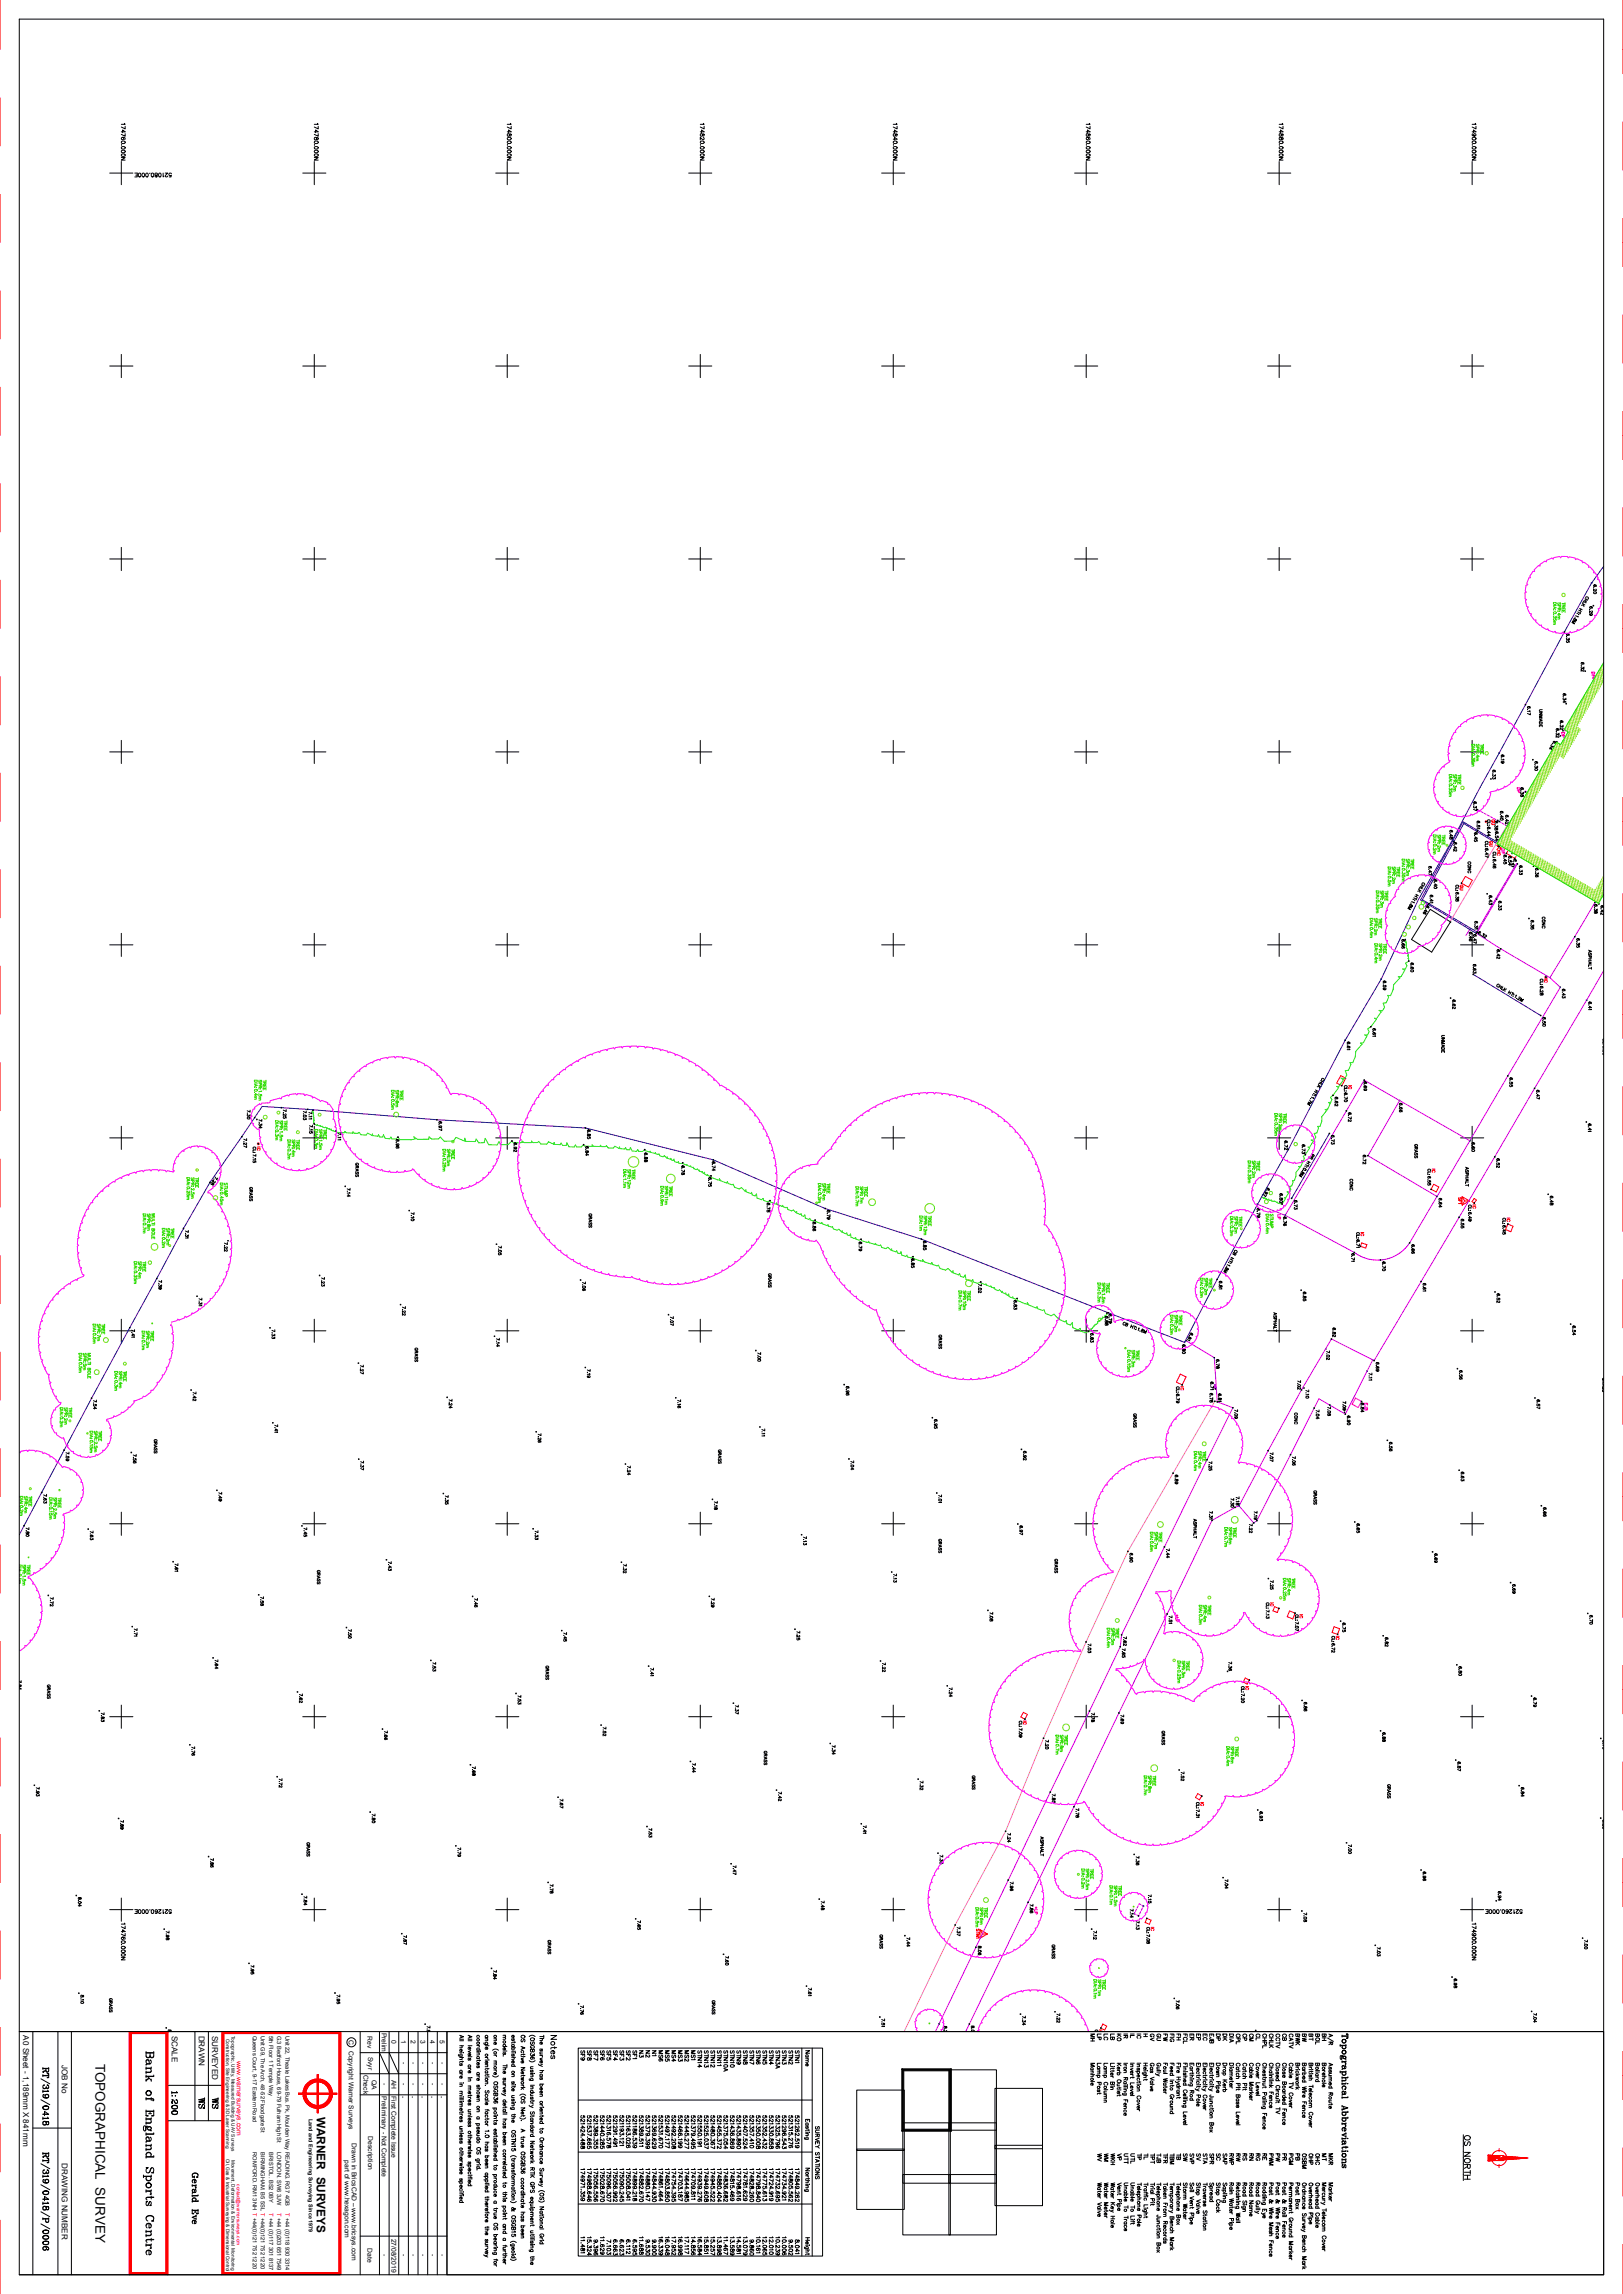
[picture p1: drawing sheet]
<svg xmlns="http://www.w3.org/2000/svg" width="841mm" height="1189mm" viewBox="0 0 841 1189" stroke-linecap="round" stroke-linejoin="round" font-family="sans-serif">
<defs><g id="words">
<text font-size="7" x="50" y="1070" transform="rotate(90 50 1070)">TOPOGRAPHICAL SURVEY</text>
<text font-size="6.1" x="164" y="1097" transform="rotate(90 164 1097)">WARNER SURVEYS</text>
<g font-size="4.2">
<text x="12" y="1055" transform="rotate(90 12 1055)">A0 Sheet - 1,189mm X 841mm</text>
<text x="89" y="1055" transform="rotate(90 89 1055)">SCALE</text>
<text x="103" y="1055" transform="rotate(90 103 1055)">DRAWN</text>
<text x="110" y="1055" transform="rotate(90 110 1055)">SURVEYED</text>
<text x="32" y="1070" transform="rotate(90 32 1070)">JOB No</text>
<text x="32" y="1121" transform="rotate(90 32 1121)">DRAWING NUMBER</text>
</g>
<g font-size="3.5">
<text x="190" y="1055" transform="rotate(90 190 1055)">Rev</text>
<text x="198" y="1053" transform="rotate(90 198 1053)">Prelim</text>
<text x="181" y="1057" transform="rotate(90 181 1057)">C</text>
<text x="203" y="1057" transform="rotate(90 203 1057)">0</text>
<text x="208" y="1057" transform="rotate(90 208 1057)">1</text>
<text x="213" y="1057" transform="rotate(90 213 1057)">2</text>
<text x="218" y="1057" transform="rotate(90 218 1057)">3</text>
<text x="223" y="1057" transform="rotate(90 223 1057)">4</text>
<text x="228" y="1057" transform="rotate(90 228 1057)">5</text>
<text x="181" y="1063" transform="rotate(90 181 1063)">Copyright Warner Surveys</text>
<text x="191" y="1066" transform="rotate(90 191 1066)">Svyr</text>
<text x="208" y="1069" transform="rotate(90 208 1069)">-</text>
<text x="213" y="1069" transform="rotate(90 213 1069)">-</text>
<text x="218" y="1069" transform="rotate(90 218 1069)">-</text>
<text x="223" y="1069" transform="rotate(90 223 1069)">-</text>
<text x="228" y="1069" transform="rotate(90 228 1069)">-</text>
<text x="188" y="1075" transform="rotate(90 188 1075)">Check</text>
<text x="193" y="1078" transform="rotate(90 193 1078)">QA</text>
<text x="198" y="1080" transform="rotate(90 198 1080)">-</text>
<text x="203" y="1078" transform="rotate(90 203 1078)">AH</text>
<text x="208" y="1080" transform="rotate(90 208 1080)">-</text>
<text x="213" y="1080" transform="rotate(90 213 1080)">-</text>
<text x="218" y="1080" transform="rotate(90 218 1080)">-</text>
<text x="223" y="1080" transform="rotate(90 223 1080)">-</text>
<text x="228" y="1080" transform="rotate(90 228 1080)">-</text>
<text x="198" y="1086" transform="rotate(90 198 1086)">Preliminary - Not Complete</text>
<text x="203" y="1086" transform="rotate(90 203 1086)">First Complete Issue</text>
<text x="208" y="1086" transform="rotate(90 208 1086)">-</text>
<text x="213" y="1086" transform="rotate(90 213 1086)">-</text>
<text x="218" y="1086" transform="rotate(90 218 1086)">-</text>
<text x="223" y="1086" transform="rotate(90 223 1086)">-</text>
<text x="228" y="1086" transform="rotate(90 228 1086)">-</text>
<text x="191" y="1107" transform="rotate(90 191 1107)">Description</text>
<text x="182" y="1111" transform="rotate(90 182 1111)">Drawn in BricsCAD – www.bricsys.com</text>
<text x="179" y="1119" transform="rotate(90 179 1119)">part of www.hexagon.com</text>
<text x="203" y="1160" transform="rotate(90 203 1160)">27/08/2019</text>
<text x="190" y="1165" transform="rotate(90 190 1165)">Date</text>
<text x="198" y="1168" transform="rotate(90 198 1168)">-</text>
<text x="208" y="1168" transform="rotate(90 208 1168)">-</text>
<text x="213" y="1168" transform="rotate(90 213 1168)">-</text>
<text x="218" y="1168" transform="rotate(90 218 1168)">-</text>
<text x="223" y="1168" transform="rotate(90 223 1168)">-</text>
<text x="228" y="1168" transform="rotate(90 228 1168)">-</text>
</g>
<text font-size="3.5" fill="#f00" x="123" y="1068" transform="rotate(90 123 1068)">www.warnersurveys.com</text>
<g font-size="3">
<text x="131" y="1055" transform="rotate(90 131 1055)">Queens Court, 9-17 Eastern Road</text>
<text x="135" y="1055" transform="rotate(90 135 1055)">Unit G9, The Arch, 48-52 Floodgate St</text>
<text x="139" y="1055" transform="rotate(90 139 1055)">5th Floor 1 Temple Way</text>
<text x="144" y="1055" transform="rotate(90 144 1055)">G.3 Bedford House, 69-79 Fulham High St</text>
<text x="148" y="1055" transform="rotate(90 148 1055)">Unit 22, Theale Lakes Bus. Pk, Moulden Way READING. RG7 4GB</text>
<text x="131" y="1115" transform="rotate(90 131 1115)">ROMFORD. RM1 3NH T +44(0)121 752 1220</text>
<text x="135" y="1115" transform="rotate(90 135 1115)">BIRMINGHAM. B5 5SL T +44(0)121 752 1220</text>
<text x="139" y="1115" transform="rotate(90 139 1115)">BRISTOL. BS2 0BY</text>
<text x="144" y="1115" transform="rotate(90 144 1115)">LONDON. SW6 3JW</text>
</g>
<g font-size="3" fill="#f00">
<text x="139" y="1147" transform="rotate(90 139 1147)">T +44 (0)117 301 8137</text>
<text x="144" y="1147" transform="rotate(90 144 1147)">T +44 (0)203 651 7549</text>
<text x="148" y="1147" transform="rotate(90 148 1147)">T +44 (0)118 930 3314</text>
</g>
<text font-size="2.8" x="160" y="1098" transform="rotate(90 160 1098)">Land and Engineering Surveying Since 1979</text>
<g font-size="2.4">
<text x="120" y="1055" transform="rotate(90 120 1055)">Topographic, Utility, Measured Building &amp; UAV Surveys</text>
<text x="117" y="1057" transform="rotate(90 117 1057)">Construction, Site Engineering &amp; 3D Laser Scanning</text>
<text x="117" y="1119" transform="rotate(90 117 1119)">Oil, Gas &amp; Industrial Surveying &amp; Dimensional Control</text>
<text x="120" y="1119" transform="rotate(90 120 1119)">Movement, Deformation &amp; Environmental Monitoring</text>
</g>
<text font-size="2.4" fill="#f00" x="123" y="1132" transform="rotate(90 123 1132)">contact@warnersurveys.com</text>
</g></defs>
<g fill="none" stroke="#000" stroke-width=".52">
<path d="M63 68h2l-1-1v2M63 75h.1M64 71a.6 .6 0 0 1 0 1 .6 .6 0 0 1-1 0 .6 .6 0 0 1 0-1h2v1M64 64h1h-2M65 65v2l-2-1M65 69v2l-2-1M163 68h2l-1-1v2M163 71l2 1-1-1v1h-1zM163 75h.1M165 64h-2M165 65v2l-2-1M165 69v2l-2-1"/>
<path d="M263 68h2l-1-1v2M263 69h1v2l1-1-1-1-1 2zM263 75h.1M264 64h1h-2M265 65v2l-2-1M363 68h2l-1-1v2M363 69l2 1-1-1v2h-1zM363 75h.1M364 71l1 1h-1l-1-1v2M364 64h1h-2M365 65v2l-2-1M463 68h2l-1-1v2"/>
<path d="M463 72h2l-1-1v2M463 69l2 1-1-1v2h-1zM463 75h.1M464 64h1h-2M465 65v2l-2-1M563 68h2l-2-1v2M563 69l2 1-1-1v2h-1zM563 75h.1M563 71a.7 .7 0 0 1 1 1 .6 .6 0 0 1-1 0 .6 .6 0 0 1 0-1h2v1M564 64h1h-2M565 65v2l-2-1M663 68h2l-1-1v2"/>
<path d="M663 69l2 1-1-1v2h-1zM663 71l2 1-1-1v1h-1zM663 75h.1M664 64h1h-2M665 65v2l-2-1M763 68h2l-1-1v2M763 75h.1M763 69a1.1 1.1 0 0 0 1 2 .9 .9 0 0 0 1-1 .6 .6 0 0 0-1 0 .6 .6 0 0 0 0 1M764 64h1h-2M765 65v2l-2-1M57 90h12M63 82h2l-2 1h2"/>
<path d="M63 84v12M70 90h1v2h-1M70 91h1M78 90h.1M80 90h1v1h-1l1 1zM85 90v2v-1M86 90h1l-1 1v1l1-1M89 90a.7 .7 0 0 0-1 0 .7 .7 0 0 0 0 1 .7 .7 0 0 0 1 0v1h-1M157 90h12M163 82h2l-2 1h2M163 84v12M257 90h12"/>
<path d="M263 82h2l-2 1h2M263 84v12M357 90h12M363 82h2l-2 1h2M363 84v12M457 90h12M463 82h2l-2 1h2M463 84v12M557 90h12M563 82h2l-2 1h2M563 84v12M657 90h12"/>
<path d="M663 82h2l-2 1h2M663 84v12M757 90h12M763 82h2l-2 1h2M763 84v12M57 190h12M63 184v12M157 190h12M163 184v12M257 190h12M263 184v12M357 190h12"/>
<path d="M363 184v12M457 190h12M463 184v12M557 190h12M563 184v12M657 190h12M663 184v12M757 190h12M763 184v12M57 290h12M63 284v12M157 290h12"/>
<path d="M163 284v12M257 290h12M263 284v12M357 290h12M363 284v12M457 290h12M463 284v12M557 290h12M563 284v12M657 290h12M663 284v12M757 290h12"/>
<path d="M763 284v12M816 320h.1M816 319l2 1v-1M817 318h.1M818 317l1 1M818 318h.1M818 316l1 1M819 315l1 1M819 317v1M819 316v1M820 313l1 1M821 314h-2"/>
<path d="M821 311l1 1M821 310l2 1M822 310a.6 .6 0 0 1 0-1 .7 .7 0 0 1 1 1 .6 .6 0 0 1 0 1M822 312h-1l-1 1M822 311v1M824 316h.1M824 318a.7 .7 0 0 0 0 1 .7 .7 0 0 0 1-1h-1l1 1M824 314v1a.7 .7 0 0 1 1-1 .7 .7 0 0 1 0 1M825 302h.1M825 317h-1v1M825 314h1M826 305h.1"/>
<path d="M826 314h-1M826 303v1v-1a.7 .7 0 0 1 1 0 .7 .7 0 0 1 0 1M827 305v1l-1-1v1M811 327v1M812 330h.1M812 331v1l1-1v1v-1M812 332v1h1v-1v1M812 328v1a.7 .7 0 0 1 1-1 .7 .7 0 0 1 0 1M815 322h1h-1l1 1h-1M816 321l1 1v-1h-1zM810 360h1h-1a.7 .7 0 0 1 1-1 .7 .7 0 0 1 0 1M819 345h.1"/>
<path d="M820 346h1M820 343v1h-1a.7 .7 0 0 1 1-1 .7 .7 0 0 1 1 1M820 347v1l-1-1v1M821 348h1M822 348h-1M790 365h1M791 365h-1M792 368h.1M792 366v1v-1a.8 .8 0 0 1 1 1M793 368v1h-1M793 369v1h-1M798 369h1l-1 1h1"/>
<path d="M798 371h1l-1 1h1h-1M798 373h1l-1 1M798 374h1v1h-1zM798 377v-1h1v1M798 373v1M798 376h.1M799 368h-1l1 1M807 379h-1M807 380v1v-1l1 1v-1M807 378h-1h1l1 1M809 375h.1M809 376v1v-1l1 1v-1"/>
<path d="M809 374a.7 .7 0 0 1 0-1 .7 .7 0 0 1 1 1M810 377v1l-2-1v1M810 379h.1M810 364h1l-1-1v1M810 361h.1M810 362v1l1-1v1v-1M811 365h1M812 365h-1M57 390h12M63 384v12M157 390h12M163 384v12"/>
<path d="M257 390h12M263 384v12M357 390h12M363 384v12M457 390h12M463 384v12M557 390h12M563 384v12M657 390h12M663 384v12M757 390h12M763 384v12"/>
<path d="M774 399v1v-1h1v1M777 390h.1M778 393h.1M778 395h1M778 391l1 1-1-1a.7 .7 0 0 1 1 0 .7 .7 0 0 1 0 1M779 393v1h-1M794 394h.1M795 396h.1M796 397v1v-1l1 1v-1M796 395h-1a.6 .6 0 0 1 1 0 .7 .7 0 0 1 1 1M803 388h1v-1l-1 1M804 386v1h1"/>
<path d="M804 385h1M806 384v1h-1l1-1v1M807 384v1M808 381v1l-2-1v1M808 381l1 1M809 381l-1 1M764 417h.1M764 418v1v-1l1 1v-1M764 416a.7 .7 0 0 1 1-1 .7 .7 0 0 1 0 1M765 419v1l-1-1M765 419l1 1M766 419l-1 1"/>
<path d="M772 404h1M773 404h-1M774 401h.1M774 401v1h1v-1M774 403v1v-1l1 1v-1M788 412l1 1v-1l-1 1zM788 410h.1M788 410v1h1M788 408l1 1h-1v-1h1v1M790 410l1 1M791 410l-1 1M751 433h2l-1-1v2"/>
<path d="M751 434l2 1-1-1-1 1zM751 432h.1M752 430v1h-1a.7 .7 0 0 1 1-1 .7 .7 0 0 1 1 1M753 435v1M753 436h1M753 438h.1M753 439h2h-1v1M754 436h-1M754 437h-1a.7 .7 0 0 1 1 0 .7 .7 0 0 1 1 0M764 434h2h-2v1M764 433h.1M764 435v1h1v-1h1v1"/>
<path d="M764 432h1h-1a.7 .7 0 0 1 1-1 .7 .7 0 0 1 0 1M765 431h1M765 427h.1M765 430l1 1M766 428v1v-1h1v1M766 431h-1M766 426h-1h1h1M766 430l-1 1M767 429h-2M770 439h.1M770 426h.1M770 437a.6 .6 0 0 1 0-1 .6 .6 0 0 1 1 0 .6 .6 0 0 1 0 1"/>
<path d="M770 440h1l-1 1v-1h1v1M771 439h.1M771 428h.1M771 430h.1M771 432h1l-1-1v1M771 433h1l-1-1v1M771 426v-1h1v1M771 438h-1M771 429v1v-1a.7 .7 0 0 1 1 0v1M772 428h.1M772 426h-1v1M775 427h.1"/>
<path d="M775 429l1 1v-1l-1 1zM775 433h.1M775 435h1h-1v1M775 428v1l1-1v1v-1M775 426v1v-1a.8 .8 0 0 1 1 0v1M775 433v1h1v-1v1M775 431l1 1h-1v-1h1v1M776 436v1M776 425h.1M776 438l1 1M777 438l-1 1M777 439h.1"/>
<path d="M777 426h.1M777 439l1 1M777 423h2h-1v1M778 422h-1M778 439l-1 1M778 420v1h-1a.8 .8 0 0 1 1-1 .8 .8 0 0 1 1 1M780 424h.1M780 425h2h-1v1M781 423h-1a.7 .7 0 0 1 1-1 .7 .7 0 0 1 1 1h-1M781 428h.1M781 426v1l-1-1v1M736 459l1 1"/>
<path d="M736 459h2M737 458h1v1M737 459v1M740 452h2l-1-1v1M740 451h.1M741 449v1l-1-1a.8 .8 0 0 1 1 0 .8 .8 0 0 1 1 1M742 453v1l-2-1M742 454l1 1M743 454l-1 1M743 455h.1M743 459h2l-1-1v1M743 457h.1"/>
<path d="M744 456v1l-1-1a.8 .8 0 0 1 1 0 .8 .8 0 0 1 1 1h-1M754 440l1 1-2-1v1M755 460a.6 .6 0 0 1 0-1 .6 .6 0 0 1 1 0 .7 .7 0 0 1-1 1M757 458h1M758 458h-1M761 450h1l-1 1h1M761 448a.6 .6 0 0 1 0-1 .6 .6 0 0 1 1 0 .6 .6 0 0 1 0 1M761 452a.6 .6 0 0 1 0-1 .6 .6 0 0 1 1 0 .6 .6 0 0 1 0 1M770 443h1l-1-1v1M770 441h.1M771 443v1h-1M774 444h.1"/>
<path d="M774 447h.1M774 448h1h-1v1M774 443a.6 .6 0 0 1 0-1 .6 .6 0 0 1 1 0 .6 .6 0 0 1 0 1M774 445v1a.8 .8 0 0 1 1-1 .8 .8 0 0 1 0 1M774 449l1 1h-1v-1h1v1M775 444h.1M775 443h-1v1M779 446h2l-1-1v1M779 445h.1M779 447v1h1v-1h1v1M780 443v1l-1-1a.7 .7 0 0 1 1 0 .7 .7 0 0 1 1 1h-1M780 442h1"/>
<path d="M781 442h-1M782 448h1l-1-1v1M782 445h.1M782 446v1h1v-1v1M782 444v1v-1a.7 .7 0 0 1 1 0 .7 .7 0 0 1 0 1M783 449h1M783 448h2l-1-1v1M783 442h1M784 442h-1M784 446v1M785 445h.1M785 445v1h-1h1"/>
<path d="M786 448h.1M787 450h.1M788 451v1v-1l1 1v-1M788 452v1h1v-1M788 449v1l-1-1a.8 .8 0 0 1 1 0 .8 .8 0 0 1 1 0v1M794 449h1M795 449h-1M796 451v1M796 452v1h1v-1M796 450l1 1h-1a.6 .6 0 0 1 0-1 .7 .7 0 0 1 1 1M796 454h1h-1a.6 .6 0 0 1 1 0M730 470h1h-1l1 1h-1"/>
<path d="M731 469v1h1v-1l-1 1zM731 468h.1M732 467l1 1v-1M732 466h.1M733 465l1 1M733 467h.1M733 464l1 1M734 463l1 1M734 466h.1M734 464v1M735 461l1 1M735 461l1-1 1 1"/>
<path d="M736 461v2M736 462h-1M738 472h1v-1l-1 1M738 473v1v-1a.8 .8 0 0 1 1 0 .8 .8 0 0 1 0 1M739 471h.1M740 469v1h-1a.6 .6 0 0 1 1 0 .6 .6 0 0 1 0 1M740 469h.1M740 468l1 1M741 468l-1 1M741 467h2l-1-1v1M741 471l11 7-10 15-11-6zM741 465h.1"/>
<path d="M742 464v1l-1-1a.8 .8 0 0 1 1 0 .8 .8 0 0 1 0 1M742 468h1h-2M751 478h1M752 478h-1M755 461h.1M755 464h-1M755 466l1 1v-1l-2 1zM755 465v1v-1l1 1v-1M755 462v1h-1a.8 .8 0 0 1 1-1 .8 .8 0 0 1 1 1M756 460h-2v1M764 479h.1M764 480l1 1v-1l1 1v-1"/>
<path d="M765 478h-1a.7 .7 0 0 1 1-1 .7 .7 0 0 1 1 1h-1M770 463h1M771 463h-1M772 467h1l-1-1v1M772 466h.1M772 468v1l1-1v1v-1M772 464v1v-1h1v1M775 466h1M776 466h-1M777 469h.1M777 469v1h1v-1M777 471v1v-1l1 1v-1"/>
<path d="M777 467v1v-1a.7 .7 0 0 1 1 0 .7 .7 0 0 1 0 1M792 476h.1M793 478v1M794 479v1h1v-1M794 477v1l-1-1a.8 .8 0 0 1 1 0 .8 .8 0 0 1 1 1M799 478h2l-2 1h2M800 476a.7 .7 0 0 1-1-1 .6 .6 0 0 1 1 0 .6 .6 0 0 1 0 1M826 472l2 1-1-1-1 1zM826 468h1M826 470h.1M826 471l1 1v-1l1 1v-1M827 468h-1"/>
<path d="M827 469v1h-1a.7 .7 0 0 1 1-1 .6 .6 0 0 1 0 1M828 468l1 1M829 468l-1 1M830 471h.1M830 472h1M830 469v1h1M831 473h.1M831 470h.1M831 472h-1v1M831 474l-1-1v1M57 490h12M63 484v12"/>
<path d="M157 490h12M163 484v12M257 490h12M263 484v12M357 490h12M363 484v12M457 490h12M463 484v12M557 490h12M563 484v12M657 490h12M663 484v12"/>
<path d="M727 488l-1 1M727 487v1l-1-1a.8 .8 0 0 1 1 0 .8 .8 0 0 1 1 1M727 489v1l-1-1a.8 .8 0 0 1 1 0 .8 .8 0 0 1 1 1M727 491h-1a.7 .7 0 0 1 1-1 .7 .7 0 0 1 1 1M728 487h.1M730 498h.1M731 499l1 1h-1l1-1v1M757 490h12M761 486h2l-1-1v1M761 482h1M761 485h.1M762 482h-1"/>
<path d="M762 483v1l-1-1a.8 .8 0 0 1 1 0 .8 .8 0 0 1 1 1M762 487v1l-1-1a.8 .8 0 0 1 1 0 .8 .8 0 0 1 1 1M763 484v12M764 487h1l-1-1v2M764 486h.1M764 500v1l-1-1a.8 .8 0 0 1 1 0 .8 .8 0 0 1 1 1M764 484v1a.8 .8 0 0 1 0-1 .8 .8 0 0 1 1 1M765 483v1M765 488v1l-1-1M765 483h1M765 481h1h-2M766 483l-1 1"/>
<path d="M767 485h.1M767 483h-1v1l1-1h-1M769 484v1h-1M770 485l-1 1h1M776 495h1l-1-1v1M776 494h.1M776 492v1v-1a.8 .8 0 0 1 1 0 .8 .8 0 0 1 0 1M777 496v1l-1-1v1M777 492h1M778 492h-1M794 481h-1h1h1M800 481a.7 .7 0 0 1-1-1 .6 .6 0 0 1 1 0 .6 .6 0 0 1 0 1"/>
<path d="M816 485v1M817 488h.1M817 489v1l1-1h1M817 490v1h1v-1h1v1M818 486v1h-1v-1h1v1M823 492l2 1-2 1M823 495h2v1h-1v-1M823 498l2 1-2 1M823 497h2M823 498h2M823 494v1l1-1v1M824 493h.1"/>
<path d="M824 499h.1M824 497v1M716 507v1M717 510h.1M717 512a.7 .7 0 0 0 0 1 .7 .7 0 0 0 1-1h-1l1 1M717 511v1l1-1M717 508l1 1h-1a.6 .6 0 0 1 0-1 .7 .7 0 0 1 1 1M731 501h.1M731 501l1 1-1-1a.8 .8 0 0 1 1 0 .8 .8 0 0 1 0 1M752 517h.1M753 520h.1M753 518l1 1h-1a.6 .6 0 0 1 0-1 .7 .7 0 0 1 1 1"/>
<path d="M763 505h1M763 501h.1M764 505h-1M764 503v1h1M764 502v1l-1-1a.8 .8 0 0 1 1 0 .8 .8 0 0 1 1 1M777 511a.7 .7 0 0 0-1-1 .6 .6 0 0 0 0 1M777 511l1 1M777 511v1M778 511l-1 1M779 511l-1 2h1M780 512l-1 1M780 513v1"/>
<path d="M781 513h-2M782 514l1 1M782 514l-1 1M783 514l-1 1M784 514v1M784 516h.1M784 515l-1 1M784 515h.1M785 516h1l-1 1M786 517h.1M787 517h1l-2 1h1M788 519v-2v2l1-1v1"/>
<path d="M798 510h.1M798 515l2 1-1-1-1 1zM798 513h.1M798 508a.6 .6 0 0 1 1 0M799 511v1l-1-1a.8 .8 0 0 1 1 0 .8 .8 0 0 1 1 1h-1M799 510h.1M799 513v1l-1-1v1M800 509h-2v1M801 506v1M808 511l1 1M809 511l-1 1M810 516h1l-1-1v1"/>
<path d="M810 514h.1M810 516v1h1v-1M810 513a.7 .7 0 0 1 1 1M822 518h.1M823 502h2M824 519v1h-1a.7 .7 0 0 1 1-1 .7 .7 0 0 1 1 1h-1M825 500h-2v1M825 501v1M697 539h.1M710 532h1M711 532h-1M711 535h.1"/>
<path d="M712 533v1l-1-1a.7 .7 0 0 1 1 0 .7 .7 0 0 1 1 1M712 535v1l-1-1a.7 .7 0 0 1 1 0 .7 .7 0 0 1 1 1M713 537h-2M747 538h2l-2 1h2M747 540h2h-2l2 1h-2M749 537h-2l2 1M753 520v1a.7 .7 0 0 1 1-1 .7 .7 0 0 1 0 1M754 522v1l-1-1v1M798 526h1M799 526h-1M800 529h-1M800 529v1h1"/>
<path d="M800 527v1l-1-1a.8 .8 0 0 1 1 0 .8 .8 0 0 1 1 1M823 522h2l-1-1v2M823 521h.1M824 523h1h-2M831 538v1M831 540v1M684 560l2 1M685 560v-1h1v1M698 542h.1M699 540v1l-1-1a.7 .7 0 0 1 1 0 .7 .7 0 0 1 1 1h-1M699 542v1l-1-1a.8 .8 0 0 1 1 0 .8 .8 0 0 1 1 1h-1M699 544h1h-2"/>
<path d="M707 560h.1M747 541l2 1-2 1M747 543h2l-1 1h-1zM747 545h2M748 542h.1M748 545h.1M781 557v1M783 559h-1h1h1M831 541h.1M831 544h.1M831 544v1M831 542v1"/>
<path d="M831 546v1M128 577h.1M128 578l1 1v-1h1M130 575v1h-2M132 579h.1M133 580h.1M146 574h.1M147 577h.1M147 579v1l1-1M148 577v1l-1-1v1M148 575v1l-1-1M157 577h.1"/>
<path d="M157 579l1 1h1v-1M159 576v1l-2-1M159 575h1M160 575h-1M160 578h.1M161 578l1 1h-2M161 580h1h-2M162 576v1l-2-1M162 575v1M678 571l1 1h-1l1 1-1-1M679 570l1 1M679 569h.1"/>
<path d="M680 569h1M680 567h.1M681 567h1M681 568h.1M681 566h1M682 565l1 1M682 567v1M682 565v1M683 562l1 1M683 563l1 1M684 563h-1M684 561l1 1"/>
<path d="M685 562l-1-1-1 1M685 560v1M691 567v1M692 570h.1M692 569h1h-1a.6 .6 0 0 1 1 0 .6 .6 0 0 1 0 1M692 571h1h-1a.6 .6 0 0 1 1 0 .6 .6 0 0 1 0 1M693 572v1l-1-1v1M695 562v1M697 565h.1M697 568h.1M697 564a.6 .6 0 0 1 0-1 .6 .6 0 0 1 1 0 .6 .6 0 0 1 0 1M697 566v1a.7 .7 0 0 1 1-1 .7 .7 0 0 1 0 1"/>
<path d="M698 565h.1M697 576h1M698 576h-1M698 564h-1v1M698 569v1l-1-1M699 578h.1M699 577v1v-1a.7 .7 0 0 1 1 0v1M700 579v1l-1-1M707 562h.1M707 564a.7 .7 0 0 0 0 1 .7 .7 0 0 0 1-1h-1l1 1M707 561v1v-1a.7 .7 0 0 1 1 0v1M707 563v1v-1a.7 .7 0 0 1 1 0 .7 .7 0 0 1 0 1"/>
<path d="M725 570v1M725 573h.1M726 572v1l-1-1a.7 .7 0 0 1 1 0 .7 .7 0 0 1 1 1h-1M726 574v1l-1-1a.7 .7 0 0 1 1 0 .7 .7 0 0 1 1 1h-1M726 575v1h-1a.8 .8 0 0 1 1-1 .8 .8 0 0 1 1 1h-1M782 560h.1M783 561v1v-1h1v1M783 562v1v-1h1v1M795 564h.1M796 568h2l-1-1v1M796 567h.1M797 565v1l-1-1a.7 .7 0 0 1 1 0 .7 .7 0 0 1 1 1h-1"/>
<path d="M798 569v1l-2-1M57 590h12M63 584v12M125 589h.1M126 592h.1M127 592l1 1-2-1v1M128 590v1l-2-1M128 594v1l-2-1M131 597h.1M131 600h.1M131 596v-1l1-1 1 1-1 1M132 597h.1"/>
<path d="M133 596h-2v1M133 598v1h-2M134 593h.1M134 584h2h-1v1M134 582h.1M134 582l1 1h1v-1M136 580v1l-2-1M157 590h12M161 585h-1M161 586v1v-1l1 1M162 585v1h-2M162 583v1l-2-1"/>
<path d="M163 582v1M163 584v12M174 586h.1M175 589h.1M176 589l1 1h-2M176 590l1 1h-2M177 587v1l-2-1M205 592h.1M205 593l1 1h1v-1h-1v1M206 591h-1a.7 .7 0 0 1 1 0 .7 .7 0 0 1 1 0M206 594v1l-1-1a.8 .8 0 0 1 1 0 .8 .8 0 0 1 1 1M206 589v1"/>
<path d="M226 580h1M227 580h-1M228 583h-1M228 584h-1a.7 .7 0 0 0 1 0 .7 .7 0 0 0 1 0h-1M228 581v1h-1l1-1 1 1M229 585v1l-2-1M257 590h12M263 584v12M265 591h.1M266 594h.1M266 595h1h1h-1M267 592v1h-1a.7 .7 0 0 1 1-1 .7 .7 0 0 1 1 1"/>
<path d="M267 596l1 1-2-1v1M302 593h1M303 593h-1M303 584l1 1M303 599h2l-1-1v1M303 597h2v-1l-1 1zM304 596h-1M304 584l-1 1M304 594v1l-1-1a.8 .8 0 0 1 1 0 .8 .8 0 0 1 1 1M305 587h-1M305 588l1 1v-1l-2 1zM305 589v1v-1h1v1"/>
<path d="M305 586h-1a.7 .7 0 0 1 1-1 .7 .7 0 0 1 1 1M334 596h.1M334 600l1 1v-1l-1 1zM334 599h.1M334 598h1h-1h1M357 590h12M363 584v12M457 590h12M463 584v12M557 590h12M563 584v12M657 590h12"/>
<path d="M663 584v12M666 593h.1M666 591v1a.8 .8 0 0 1 1-1 .8 .8 0 0 1 0 1M667 595v1l-1-1v1M667 593v1h-1M667 596h1M668 596h-1M675 595h.1M675 597v1l1-1v1v-1M675 593v1a.7 .7 0 0 1 1-1 .7 .7 0 0 1 0 1M676 595v1h-1M676 598l1 1"/>
<path d="M677 598l-1 1M679 599l1 1v1v-1M680 598l1 1v1l-1-1v-1M689 587v1M690 590h.1M690 592v1l1-1v1v-1M690 588l1 1h-1l1-1v1M691 591v1l-1-1M700 580v1l-1-1v1M707 599v1l-1-1a.7 .7 0 0 1 1 0 .7 .7 0 0 1 1 0v1M709 599h.1M733 595h2l-1 1v-1"/>
<path d="M733 596l2 1h-2M733 598v1l1-1v1M733 599v1l1-1v1M734 596v1M734 594h-1a.6 .6 0 0 1 0-1 .6 .6 0 0 1 1 0 .6 .6 0 0 1 0 1M734 595l-1 1M757 590h12M761 591h1M762 591h-1M763 594h.1M763 584v12M763 592l1 1h-1v-1h1v1"/>
<path d="M763 594v1a.8 .8 0 0 1 1-1 .8 .8 0 0 1 0 1M774 599l1 1M775 599l-1 1M822 581v1M823 585h2h-1v1M823 584h.1M824 582v1h-1a.8 .8 0 0 1 1-1 .8 .8 0 0 1 0 1M824 586h1h-2M109 613h.1M110 613v1h1v-1l-2 1zM111 611h.1M111 612v1l-1-1"/>
<path d="M111 610l1 1h1M129 617h2v1l-1-1M129 618l2 1-2 1M130 620v1l1-1v1M130 619h.1M130 616h-1l1-1h1l-1 1M130 617l-1 1M131 602h1h1M132 600l1 1h-2M179 615h.1M180 620h1l-1-1v1M180 617h.1"/>
<path d="M181 618h-1M181 616v1l-1-1M184 604h2v1l-1-1M184 606h2l-2 1M184 607v1l1-1 1 1M184 609v1l2-1v1M185 606v1M185 604h-1v-1h1v1M185 605h-1M334 601l1 1v-1l-1 1zM353 608l2 1-1-1v1zM353 606h.1"/>
<path d="M354 602v1M354 604v1l-1-1a.8 .8 0 0 1 1 0 .8 .8 0 0 1 1 1h-1M355 606v1h-2M367 612h.1M367 614v1h1v-1h1v1M368 610v1h-1a.7 .7 0 0 1 1-1 .7 .7 0 0 1 1 1h-1M368 609l1 1M369 609l-1 1M369 612v1h-2M369 604h.1M369 606h2h-1v1M369 601h1"/>
<path d="M370 602v1h-1l1-1v1M370 601h-1M371 604v1h-2M654 619h.1M655 619l1 1v-1M656 618h-1l1 1 1-1h-1v1M656 617h.1M657 616v1v-1a.8 .8 0 0 1 1 0 .8 .8 0 0 1 0 1h-1M664 619l-1 1 1-1h1l-1 1M674 608l1 1h-1l1 1-2-1M674 607h1v1h1h-2zM675 607h.1"/>
<path d="M676 604h.1M677 604h1M677 605h.1M677 603h1M678 602l1 1M678 604v1M678 602v1M679 600h.1M699 614h2l-2 1h2M700 612a.6 .6 0 0 1 0-1 .6 .6 0 0 1 1 0 .6 .6 0 0 1 0 1M700 617a.6 .6 0 0 1 0-1 .6 .6 0 0 1 1 0 .6 .6 0 0 1 0 1M706 600h.1"/>
<path d="M707 602l1 1-2-1v1M708 601v1l-2-1M740 609h.1M740 611h.1M740 612v1h1v-1v1M740 613v1h1v-1v1M740 607v-1h1v1M740 610l1 1-1-1a.8 .8 0 0 1 1 0v1M741 609h.1M741 607h-1v1M741 616l1 1M742 616l-1 1"/>
<path d="M744 620h1M745 620h-1M759 605h2l-2 1M759 608h2v1l-1-1M759 611l2 1h-2M759 609h2M759 610h2M759 614h2M760 606v1l1-1v1M760 605v1M760 611v1M760 609v1"/>
<path d="M761 613h-2M761 614v1M776 602h.1M776 603v1v-1h1v1M776 601a.8 .8 0 0 1 1-1 .8 .8 0 0 1 0 1M777 604v1l-1-1v1M802 619h.1M804 620v1l-1-1a.8 .8 0 0 1 1 0 .8 .8 0 0 1 1 1M95 636v1M96 639h.1M96 640l1 1v-1l1 1v-1M98 638v1l-2-1"/>
<path d="M130 621v1l1-1v1M212 627v1M213 630h.1M214 631h1h-2M215 628v1h-2M305 631h2v1l-1-1M305 632l2 1h-2M305 634v1l1-1v1M305 635v1l1-1v1M306 632v1M306 630h-1v-1h1v1M306 631l-1 1"/>
<path d="M398 625h.1M398 627l1 1v-1l-1 1zM398 624a.8 .8 0 0 1 0-1 .8 .8 0 0 1 1 1M399 622h.1M399 626v1l-2-1M421 635h.1M421 636h2h-1l-1 1zM422 633v1h-1a.7 .7 0 0 1 1-1 .7 .7 0 0 1 1 1h-1M422 637v1l-1-1a.8 .8 0 0 1 1 0 .8 .8 0 0 1 1 1h-1M422 632l1 1M423 632l-1 1M427 626h1"/>
<path d="M428 626h-1M429 629h.1M429 631a.7 .7 0 0 0 0 1 .7 .7 0 0 0 1-1h-1l1 1M429 627v1v-1l1 1M430 629v1h-1M651 624h1M652 628h-1M652 630h-1a.7 .7 0 0 0 1 1 .7 .7 0 0 0 1-1h-1v1M652 624h-1M652 626v1h-1a.8 .8 0 0 1 1-1 .8 .8 0 0 1 1 1M653 629h-2M663 620h.1"/>
<path d="M663 621l2 1-1-1-1 1zM664 624h1M665 624h-1M665 632h.1M666 631v1l-1-1a.7 .7 0 0 1 1 0v1M666 634v1l-1-1a.8 .8 0 0 1 1 0 .8 .8 0 0 1 0 1M666 630h.1M667 633v1l-2-1M669 621h.1M671 624h.1M671 626v1l1-1v1v-1M671 622v1v-1a.7 .7 0 0 1 1 0 .7 .7 0 0 1 0 1"/>
<path d="M672 624v1h-1M703 640v-1h1v1M746 623h.1M746 625h1h-1v1M746 621v1v-1a.7 .7 0 0 1 1 0 .7 .7 0 0 1 0 1M746 623v1v-1a.8 .8 0 0 1 1 0 .8 .8 0 0 1 0 1M756 631h.1M757 633h.1M757 634v1h1v-1h1v1M757 635v1h1h1M758 632v1l-1-1a.8 .8 0 0 1 1 0 .8 .8 0 0 1 0 1M761 627h.1"/>
<path d="M761 631h1l-1-1v2M761 630h.1M761 632a.7 .7 0 0 0 1 1 .7 .7 0 0 0 0-1v1M761 626a.6 .6 0 0 1 0-1 .6 .6 0 0 1 1 0 .6 .6 0 0 1 0 1M761 628l1 1h-1a.7 .7 0 0 1 1-1 .7 .7 0 0 1 0 1M762 627h.1M762 626h-1v1M764 623v1M779 634h.1M779 637h.1M779 638h1l-1-1v1M779 639v1l1-1v1"/>
<path d="M779 632a.6 .6 0 0 1 0-1 .6 .6 0 0 1 1 0 .6 .6 0 0 1 0 1M779 635v1v-1a.7 .7 0 0 1 1 0 .7 .7 0 0 1 0 1M780 634h.1M780 633h-1v1M781 634l1 1M782 634l-1 1M803 623h2l-1-1v1M803 621h.1M803 624h2h-1h-1zM97 641l1 1h-2M116 645h.1M117 646l1 1-2-1v1"/>
<path d="M117 648h1h-2v1M118 644v1l-2-1M118 643h.1M257 645h.1M258 647h.1M259 649l-1 1h1v-1l1 1M260 646v1l-2-1M445 645h.1M445 647v1a.8 .8 0 0 0 1 0 .8 .8 0 0 0 1-1h-1v1M446 644h-1a.6 .6 0 0 1 1 0 .6 .6 0 0 1 0 1M446 642h.1M447 646v1l-2-1"/>
<path d="M472 655h2h-1v1zM472 654h.1M473 656l-1 1h1v-1h1v1M473 652v1h-1v-1h1l1 1M473 651h.1M477 642h1M478 642h-1M479 645l1 1v-1l-1 1zM479 645h.1M479 647v1v-1h1v1M479 643v1v-1h1v1M635 658l1 1h-2l1 1-1-1"/>
<path d="M635 657h1v1v-1l-1 1zM636 656h.1M636 655l1 1M637 654h.1M637 653l1 1M637 655h.1M637 652l2 1M638 652h1M639 654l-1 1M639 652l-1 1M640 649v-1l1 1h-1M640 649l-1 1v-1l2 1-1 1v-1"/>
<path d="M700 651h.1M701 650v1l-1-1a.7 .7 0 0 1 1 0 .7 .7 0 0 1 1 0v1M702 653v1h-2M702 649h.1M702 652v1l-2-1M703 642h.1M703 644h.1M703 643h1h-1a.7 .7 0 0 1 1-1 .7 .7 0 0 1 0 1M704 642h.1M704 646h-1M704 640h-1v1M704 645v1l-1-1"/>
<path d="M705 646h.1M715 653h1M716 653h-1M716 655v1M717 654v1h-1a.7 .7 0 0 1 1-1 .7 .7 0 0 1 1 1M718 656v1l-2-1M730 644h1M731 644h-1M732 647h.1M732 645v1v-1l1 1M732 647v1v-1a.8 .8 0 0 1 1 1M732 649v1v-1a.8 .8 0 0 1 1 0v1"/>
<path d="M81 662v1M82 665h.1M82 667a.7 .7 0 0 0 1 1 .7 .7 0 0 0 1-1h-1v1M83 666v1v-1l1 1v-1M84 664v1l-2-1M102 672h.1M103 674h.1M103 675l1 1v-1l1 1v-1M104 676l1 1h-2M105 673v1l-2-1M165 661h1M166 661h-1"/>
<path d="M167 663v1M167 666v1l1-1M168 664v1l-1-1v1M168 662v1l-1-1M207 676h1M208 676h-1M209 679h.1M210 679v1l-1-1v1M210 677v1l-1-1M301 663v1M302 666h.1M302 668l1 1-1-1a.7 .7 0 0 1 1 0 .7 .7 0 0 1 0 1"/>
<path d="M303 664v1h-1M398 662h2l-1 1v-1M398 663l2 1h-2M398 665v1l2-1-1 1M398 666v1l2-1-1 1M399 663v1M399 661h-1v-1h1v1M399 662l-1 1M507 667h.1M508 664v1M508 669v1l-1-1v1M509 665v1h-2"/>
<path d="M525 676l2 1v-1l-1 1zM526 676h-1M526 678v1v-1l1 1v-1M526 674v1h-1l1-1 1 1M527 673h.1M631 663h.1M632 666h.1M632 666l1 1v-1l-1 1zM632 664v1v-1a.7 .7 0 0 1 1 0 .7 .7 0 0 1 0 1M633 668h-1M674 668v1M675 671h.1"/>
<path d="M675 672l2 1-1-1-1 1zM676 673l-1 1h1v-1h1v1M676 670v1l-1-1a.8 .8 0 0 1 1 0 .8 .8 0 0 1 1 0v1M736 664h1M737 664h-1M738 667h-1M738 665v1l-1-1a.8 .8 0 0 1 1 0 .8 .8 0 0 1 1 1M738 667v1h-1a.7 .7 0 0 1 1-1 .7 .7 0 0 1 1 1M739 669h-2M775 669v1M776 672h.1M776 673v1l1-1v1"/>
<path d="M776 671h1h-1h1M777 674v1l-1-1v1M57 690h12M63 684v12M67 688h.1M68 692h2l-1-1v1M68 691h.1M69 693h1h-2M70 689v1l-2-1M140 688h.1M141 691h.1M141 691v1h1v-1"/>
<path d="M141 693v1l1-1v1v-1M142 689v1l-1-1M157 690h12M163 684v12M210 681v1l-1-1v1M216 699l-1 1a.6 .6 0 0 1 0-1 .6 .6 0 0 1 1 0 .6 .6 0 0 1 0 1M256 692v1M257 690h12M257 698h2l-1-1v1M257 695h.1M258 696h1h-2M259 694v1l-2-1"/>
<path d="M263 684v12M346 681l1 1M347 681l-1 1M348 684h-1M349 682v1h-2M349 686v1l-2-1M357 690h12M363 684v12M391 700h1M392 700h-1M457 690h12M463 684v12"/>
<path d="M486 693h2v1l-1-1M486 695h2l-2 1M487 696v1h1M487 698v1l1-1v1M487 695v1M487 693a.6 .6 0 0 1 0-1 .6 .6 0 0 1 1 0 .6 .6 0 0 1 0 1M487 694h-1M557 690h12M563 684v12M564 690h.1M565 693h.1M565 693l2 1-1-1-1 1z"/>
<path d="M565 695v1l1-1 1 1v-1M566 691v1l-1-1a.7 .7 0 0 1 1 0 .7 .7 0 0 1 1 1h-1M573 684h.1M573 685h1v-1l-1 1zM573 686l1 1v-1l-1 1zM573 682l1 1h-1v-1h1v1M573 680l1 1M574 680l-1 1M574 680l1 1M575 680l-1 1M575 683h.1M575 685a.7 .7 0 0 0 0 1 .7 .7 0 0 0 1-1h-1l1 1"/>
<path d="M575 681v1v-1a.8 .8 0 0 1 1 0 .8 .8 0 0 1 0 1M576 683v1h-1M583 686a.7 .7 0 0 0-1-1 .6 .6 0 0 0 0 1 .7 .7 0 0 0 1 1M583 686l1 1h-1l1-1v1M586 687l1 1M586 687v1M587 687v1M588 687l1 1M588 687v2M589 689h.1M589 688h.1M590 688v2"/>
<path d="M591 690h.1M592 689v1h-1l2-1zM593 691v-2v2l1-1v1M613 698h.1M613 699l1 1v-1l-1 1zM613 697v1v-1a.7 .7 0 0 1 1 0 .7 .7 0 0 1 0 1M614 695v1M614 695h1M615 695h-1M615 694l2 1-1-1M616 693l1 1v-1l-1 1zM616 692h.1"/>
<path d="M617 691l1 1h-1v-1h1v1M657 690h12M660 680l2 1h-2M660 683h2l-1 1v-1M660 686l2 1h-2M660 685h2M660 686h2M660 682v1l1-1v1M661 681h.1M661 687h.1M661 685v1M662 688h-2v1"/>
<path d="M662 689v1M663 684v12M687 699h.1M690 694h.1M691 691h1v-1l-1 1zM691 690h.1M691 688v1a.6 .6 0 0 1 0-1 .7 .7 0 0 1 1 1M692 692v1l-1-1v1M757 690h12M763 684v12M814 686h.1M815 692h1l-1-1v1"/>
<path d="M815 689h.1M815 689v1h1v-1v1M815 687l1 1-1-1a.7 .7 0 0 1 1 0 .7 .7 0 0 1 0 1M186 706v1M187 709h.1M188 710v1l-1-1v1M188 707v1h-1M188 711v1l-1-1M215 700h1v1v-1M215 702h1l-1 1M215 703v1l1-1v1M215 705v1l1-1v1"/>
<path d="M215 702v1M216 701h-1M303 709h.1M304 711h.1M305 713h-1a.7 .7 0 0 0 1 1 .7 .7 0 0 0 1-1h-1v1M306 712h-2M306 710v1l-2-1M393 702h.1M394 701v1l-1-1M437 717l1 1M438 717l-1 1M439 719a.8 .8 0 0 1 1 0"/>
<path d="M610 720a.6 .6 0 0 1 0-1 .6 .6 0 0 1 1 0 .6 .6 0 0 1 0 1M612 718h1M613 718h-1M627 718h.1M628 716v1l-1-1a.7 .7 0 0 1 1 0 .7 .7 0 0 1 1 1M628 720h1h-2M629 718v1h-2M629 703v1M630 720h.1M630 706h.1M630 708l2 1v-1l-2 1zM631 705h-1a.6 .6 0 0 1 1 0 .6 .6 0 0 1 1 0"/>
<path d="M632 707v1l-2-1M673 717h.1M674 719v1l-2-1v1M674 715v1h-2M676 719h.1M688 702h-1M689 704v1l-2-1v1M689 700v1l-2-1M708 710l1 1M709 710l-1 1M710 713h-1M711 714h-2"/>
<path d="M711 715h-2M711 712v1l-2-1M712 705h.1M713 708h.1M713 710a.7 .7 0 0 0 1 1 .6 .6 0 0 0 0-1v1M714 706v1l-1-1a.8 .8 0 0 1 1 0 .8 .8 0 0 1 1 1h-1M714 708v1l-1-1a.7 .7 0 0 1 1 0 .7 .7 0 0 1 1 1h-1M755 709v1M756 712h.1M757 712l-1 1h1h1M757 710v1h-1a.8 .8 0 0 1 1-1 .8 .8 0 0 1 1 1M757 714v1l-1-1a.7 .7 0 0 1 1 0 .7 .7 0 0 1 1 1"/>
<path d="M830 716h1M830 717l1 1M831 719l-1 1h1M831 717v1M831 714l-1 1h1M831 716l-1 1M831 718h-1M47 724l1 1M48 724l-1 1M48 730h2l-1-1v1M49 727h.1M49 728v1v-1h1v1"/>
<path d="M50 726v1l-2-1M99 720v1M100 724h2h-1v1M100 723h.1M101 725v1l-1-1v1M102 721v1h-2M141 737l1 1M142 737l-1 1M142 740h.1M144 738v1h-2M232 724h.1M233 729h1h-1v1"/>
<path d="M233 727h.1M234 727v1l-1-1v1M234 725v1l-1-1M350 724v1M351 727h.1M352 729v1l-1-1a.8 .8 0 0 1 1 0 .8 .8 0 0 1 1 0l-1 1M352 728h1h-2M353 725v1h-2M394 739v1M439 720h.1M439 721a.7 .7 0 0 0 0 1 .7 .7 0 0 0 1-1h-1v1M439 722v1v-1h1v1"/>
<path d="M483 735h.1M484 737h.1M484 738a.7 .7 0 0 0 1 1 .7 .7 0 0 0 1-1h-1v1M484 739v1h1v-1h1v1M485 736v1l-1-1a.8 .8 0 0 1 1 0 .8 .8 0 0 1 1 1h-1M587 734h2v1h-1v-1M587 736h2l-2 1M588 737v1l1-1v1M588 739v1l1-1v1M588 736v1M588 733h-1h1h1v1M588 735h-1"/>
<path d="M610 721h.1M610 724h.1M610 726a.7 .7 0 0 0 0 1 .7 .7 0 0 0 1-1h-1l1 1M610 723a.7 .7 0 0 1 1-1 .7 .7 0 0 1 0 1M611 721h.1M611 720h-1v1M611 725v1l-1-1M627 724h.1M627 726l1 1v-1l-1 1zM627 722l1 1-1-1a.8 .8 0 0 1 1 0 .8 .8 0 0 1 0 1M628 724v1h-1M629 726h1"/>
<path d="M630 726h-1M631 726v1M631 725h2l-1 1zM631 724h.1M632 722v1h-1l1-1h1v1M633 726h-2M639 729v1M640 732h.1M640 734a.7 .7 0 0 0 0 1 .7 .7 0 0 0 1-1h-1l1 1M641 731v1l-1-1M671 735h1l-1 1h1M671 733v-1l1 1"/>
<path d="M671 738v-1h1v1M674 720l1 1M675 720l-1 1M677 722h.1M678 722v1h-1M678 720v1h-1M681 730h.1M682 735h2l-2-1v1M682 732h.1M684 731v1l-2-1M688 731h.1M688 733l1 1v-1l-1 1z"/>
<path d="M689 728h.1M689 729v1l-1-1M696 728h.1M696 730a.7 .7 0 0 0 1 1 .7 .7 0 0 0 0-1h-1l1 1M697 732h.1M697 733h.1M697 726v1h-1M698 735h.1M698 736a.7 .7 0 0 0 1 1 .7 .7 0 0 0 1-1h-1v1M699 734v1l-1-1a.8 .8 0 0 1 1 0 .8 .8 0 0 1 1 1h-1M705 731h2h-1v1M705 729l2 1-1-1-1 1z"/>
<path d="M705 729h.1M705 726h1M706 727v1l-1-1a.7 .7 0 0 1 1 0 .7 .7 0 0 1 1 1M706 726h-1M795 724l1 1M796 724l-1 1M797 727h-1M797 728v1v-1h1v1M797 726h-1h1h1M798 729v1l-2-1M831 720l-1 1h1M33 751v1"/>
<path d="M34 754h.1M34 756a.7 .7 0 0 0 1 1 .7 .7 0 0 0 1-1h-1v1M35 755l-1 1 1-1h1v1M36 753v1l-2-1M68 753h.1M69 755h.1M69 756v1h1v-1h1v1M70 757v1h-1a.7 .7 0 0 1 1-1 .7 .7 0 0 1 0 1M71 754v1l-2-1M80 748h1M80 749l1 1h-1M80 751v1l1-1v1"/>
<path d="M80 752v1l1-1v1M80 749v1M80 747v-1h1v1M81 748l-1 1M142 741h2l-1-1v2M144 742h-2M186 756h.1M187 759h.1M187 759v1h1M188 757v1h-1M278 742h.1M279 745h.1"/>
<path d="M279 747h1h-1a.7 .7 0 0 1 1 0M280 745v1l-1-1v1M280 743v1l-1-1M324 759h.1M327 760v1l-2-1M372 753h2l-1 1v-1M372 754l2 1-2 1M372 756v1l2-1v1M372 757v1h2M373 755h.1M373 752h-1h2h-1M373 753l-1 1"/>
<path d="M395 742h.1M396 743h-1M396 744h-1M396 741v1l-1-1M440 756h.1M441 759h.1M442 757v1l-1-1M529 751h1M530 751h-1M530 754h.1M531 754h-1a.7 .7 0 0 0 1 1 .7 .7 0 0 0 1 0h-1M531 752v1l-1-1a.8 .8 0 0 1 1 0 .8 .8 0 0 1 1 1"/>
<path d="M531 756l1 1-2-1v1M625 756l1 1M626 756l-1 1M627 759h.1M628 760v1l-2-1v1M628 757v1h-2M657 752h.1M658 754h.1M660 753v1l-2-1M660 756v1h-2M669 754h.1M670 756h.1"/>
<path d="M670 758v1a.8 .8 0 0 1 1-1 .8 .8 0 0 1 0 1M671 755v1l-1-1M719 746v1M720 749h.1M720 750v1l1-1M720 747l1 1h-1a.7 .7 0 0 1 1-1 .7 .7 0 0 1 0 1M720 751l1 1-1-1a.8 .8 0 0 1 1 0 .8 .8 0 0 1 0 1M21 773l1 1M22 773l-1 1M23 776h.1M23 778v1h1v-1M23 777a.8 .8 0 0 1 1 0"/>
<path d="M24 774v1h-1M112 772l1 1M113 772l-1 1M113 776h2h-1v1M114 775h-1M114 777h-1a.7 .7 0 0 0 1 1 .7 .7 0 0 0 1-1h-1v1M115 773v1h-2M188 761v1l-1-1M230 774h.1M231 777h.1M231 777v1h1v-1M231 779v1l1-1"/>
<path d="M232 775v1l-1-1M325 764h2l-1-1v1M325 761h.1M326 762v1l-1-1v1M369 777h.1M370 780h.1M372 778v1l-2-1M441 761h1h-1v1M485 774h1M486 774h-1M487 776h-1M488 778v1h-2"/>
<path d="M488 775v1l-2-1M608 763v1M609 766h.1M609 767l1 1v-1l-1 1zM609 768a.7 .7 0 0 0 1 1 .7 .7 0 0 0 0-1v1M609 764l1 1h-1a.7 .7 0 0 1 1-1 .7 .7 0 0 1 0 1M627 761v1v-1h1v1M638 778h.1M638 779v1l1-1v1v-1M639 777v1l-1-1M641 779l1 1v-1l-1 1zM641 777h.1"/>
<path d="M642 778h-1M642 776v1l-1-1M681 774h1v1v-1M681 776h1l-1 1M681 777v1l1-1v1M681 779h1v1M681 776v1M681 773v1a.6 .6 0 0 1 0-1 .6 .6 0 0 1 1 0 .6 .6 0 0 1 0 1M682 775h-1M756 762h.1M757 764h.1M757 767l1 1v-1h1"/>
<path d="M758 763v1l-1-1a.8 .8 0 0 1 1 0 .8 .8 0 0 1 1 1h-1M758 765v1l-1-1a.7 .7 0 0 1 1 0 .7 .7 0 0 1 1 1h-1M12 790l1 1M13 790l-1 1M14 793h.1M14 794l1 1v-1l-1 1zM15 792v1l-1-1M46 792v1M47 795h.1M47 797v1h1v-1M47 796a.7 .7 0 0 1 1 0M48 793v1h-1"/>
<path d="M57 790h12M63 784v12M156 791h1M157 791h-1M157 790h12M157 795h2l-1-1v1M158 793h.1M158 795v1v-1h1v1M159 792v1l-2-1M163 784v12M257 790h12M263 784v12"/>
<path d="M276 792h.1M277 795h.1M278 795v1h1M278 797v1v-1l1 1v-1M279 793v1h-2M357 790h12M363 784v12M370 781l2 1-1-1-1 1zM371 780l1 1h-2M415 795l1 1M416 795l-1 1M417 798h-1"/>
<path d="M417 800v1v-1l1 1v-1M418 798v1h-2M418 796v1h-2M457 790h12M463 784v12M486 799h2v1l-1-1M487 798l-1 1v-1h2v1M487 800h-1M527 790h1M528 790h-1M529 792h-1M529 793v1l1-1h-1v1"/>
<path d="M529 791v1l-1-1a.7 .7 0 0 1 1 0 .7 .7 0 0 1 1 1M530 794v1h-2M557 790h12M563 784v12M619 787l1 1h-1M619 790h1v1h-1v-1M619 793l1 1-1 1M619 792h1M619 793h1M619 797h1M619 789v1l1-1v1M619 788h.1"/>
<path d="M619 794h.1M619 792v1M620 795h-1v1M620 796v1M627 785h.1M627 785v1h1M628 788h.1M628 787h-1M628 783v1h-1M640 781h.1M642 780v1M648 791h-1"/>
<path d="M649 792v1l-2-1v1M649 793v1l-2-1v1M649 790v1l-2-1M649 789h1M650 789h-1M650 785h.1M650 787a.7 .7 0 0 0 1 0M651 785v1h-1M651 788h.1M651 783v1h-1M657 790h12M663 784v12"/>
<path d="M702 789h.1M703 791h.1M703 793v1h1v-1h1v1M704 790v1l-1-1a.7 .7 0 0 1 1 0 .7 .7 0 0 1 0 1M704 792v1l-1-1a.8 .8 0 0 1 1 0 .8 .8 0 0 1 0 1M757 790h12M763 784v12M799 780v1M800 783h.1M800 781v1a.8 .8 0 0 1 1-1 .8 .8 0 0 1 0 1M800 784a.7 .7 0 0 1 1-1 .7 .7 0 0 1 0 1M800 785v1v-1a.7 .7 0 0 1 1 0 .7 .7 0 0 1 0 1"/>
<path d="M90 809v1M91 812h.1M91 813h1h-1h1M92 814h-1M92 810v1h-1M164 815h2v1l-1-1M164 817h2l-2 1M165 818v1l1-1v1M165 820v1l1-1v1M165 817v1M165 815l-1-1h2v1M165 816h-1"/>
<path d="M200 808v1M201 812h2l-1-1v2M201 811h.1M202 813v1v-1l1 1v-1M203 809v1h-2M322 809v1M323 812h.1M323 813v1l1-1 1 1v-1M324 814v1l-1-1v1M325 811v1l-2-1M462 815h.1M463 817h.1"/>
<path d="M463 819l1 1v-1l1 1v-1M464 818h1h-2M465 816v1l-2-1M486 801h2l-2 1M487 802l-1 1 2-1v1M487 804l-1 1 2-1v1M487 801v1M547 810h1v1l-1-1M547 811l1 1h-1M547 813v1l1-1v1M547 814v1l1-1v1M547 811v1"/>
<path d="M547 809v-1h1v1M547 810v1M584 804h1M585 804h-1M586 807h.1M586 807a.7 .7 0 0 0 0 1 .7 .7 0 0 0 1-1h-1v1M586 805v1v-1a.8 .8 0 0 1 1 1M603 801l1 1M604 801l-1 1M604 806h2l-1-1v1M604 807h2l-1-1v1M605 804h-1"/>
<path d="M606 803v1l-2-1M657 818h.1M660 819v1l-2-1M742 804h1M743 804h-1M743 807h.1M744 809h-1a.7 .7 0 0 0 1 1 .7 .7 0 0 0 1-1h-1v1M744 805v1l-1-1a.7 .7 0 0 1 1 0 .7 .7 0 0 1 1 1M744 807v1h-1a.7 .7 0 0 1 1-1 .7 .7 0 0 1 1 1M783 820h.1M25 827h.1M26 829h.1"/>
<path d="M27 831v1l-1-1v1M28 828v1l-2-1M28 830v1l-2-1M134 826v1M135 829h.1M135 831l1 1v-1l-1 1zM135 830v1l1-1h1v1M137 828v1l-2-1M245 827v1M246 831h1l-1-1v2M246 830h.1M246 832l1 1-1-1a.8 .8 0 0 1 1 0 .8 .8 0 0 1 0 1"/>
<path d="M247 828v1h-1M367 827h1M368 827h-1M369 830h.1M369 832a.7 .7 0 0 0 0 1 .7 .7 0 0 0 1-1h-1l1 1M370 831l-1-1v1M370 828v1h-1M512 834v1M513 839l1 1v-1l-1 1zM513 837h.1M514 836v1l-1-1M605 836v1"/>
<path d="M606 839h.1M606 840h1M607 837v1h-1M656 833h.1M656 836h.1M656 838l1 1v-1l1 1v-1M656 832v-1h1h1l-1 1M657 833h.1M657 837h1h-2M658 832h-2v1M658 834v1h-2M658 821h.1"/>
<path d="M659 823l-1 1 1-1h1v1M659 821l1 1-2-1v1M663 833v1M671 836h.1M671 840h.1M672 838a.6 .6 0 0 1 0-1 .6 .6 0 0 1 0 1M672 840h.1M673 838h-2v1M695 840h.1M784 823h.1M784 825v1h1v-1h-1l1 1M784 821v1v-1a.8 .8 0 0 1 1 0 .8 .8 0 0 1 0 1"/>
<path d="M784 823v1a.7 .7 0 0 1 1-1 .7 .7 0 0 1 0 1M823 836h.1M824 839h.1M824 837l1 1h-1v-1h1v1M825 839v1h-1M68 843h1M69 843h-1M70 845v1M71 848h-1M71 844v1l-1-1M71 846v1l-1-1M110 859h1"/>
<path d="M111 859h-1M179 843l1 1M180 843l-1 1M181 846h.1M181 847v1v-1h1M182 844v1h-1M291 845h.1M292 849h2l-1-1v1M292 848h.1M292 850v1l1-1h1M294 846v1l-2-1M412 844v1"/>
<path d="M413 847h.1M413 849v1h1v-1v1M414 848h-1M414 845v1h-1M563 851h.1M564 853v1M564 856v1l1-1M565 852v1l-1-1M580 853l1 1M581 853l-1 1M581 847h.1M582 856h.1"/>
<path d="M582 858v1v-1h1v1M582 857a.8 .8 0 0 1 1-1 .8 .8 0 0 1 0 1M582 850h.1M583 850v1h-1a.7 .7 0 0 1 1-1 .7 .7 0 0 1 1 1h-1M583 854v1h-1M583 852v1l-1-1v1M584 848v1h-2M607 841h-1M671 842h.1M673 841v1l-2-1M673 844v1h-2M690 851h.1"/>
<path d="M690 853h.1M690 849a.6 .6 0 0 1 0-1 .6 .6 0 0 1 1 0 .6 .6 0 0 1 0 1M691 852v1l-1-1a.8 .8 0 0 1 1 0 .8 .8 0 0 1 1 1h-1M691 851h.1M691 855v1l-1-1v1M692 850h-2M692 854v1l-2-1M693 847h.1M696 843h.1M696 845v1h1v-1v1M696 841l1 1h-1l1-1v1M697 843v1h-1"/>
<path d="M717 848h.1M718 851l1 1v-1l-1 1zM718 850h.1M718 849v1v-1a.7 .7 0 0 1 1 0 .7 .7 0 0 1 0 1M719 852v1l-1-1v1M10 873v1h1v-1l-1 1M10 875h1h-1M11 871v1h-1M25 875h1v1l-1-1M25 876l1 1h-1M25 878v1l1-1v1M25 879v1l1-1v1"/>
<path d="M25 876v1M25 874a.6 .6 0 0 1 0-1 .6 .6 0 0 1 1 0 .6 .6 0 0 1 0 1M25 875v1M111 864h2h-1v1M112 862h.1M112 862v1a.8 .8 0 0 1 0-1 .8 .8 0 0 1 1 1M113 860v1l-2-1M154 877h.1M155 879h.1M156 880v1l-1-1a.7 .7 0 0 1 1 0 .7 .7 0 0 1 1 1h-1M157 878v1l-2-1M223 860v1"/>
<path d="M224 863h.1M225 864l-1 1 1-1h1M225 865v1h1v-1M226 862h-2M267 877l1 1M268 877l-1 1M270 879v1l-2-1M283 865h1v1v-1M283 866l1 1-1 1M283 868v1l1-1v1M283 869v1l1-1v1M283 867h.1"/>
<path d="M283 864a.6 .6 0 0 1 1 0M284 865l-1 1M336 863v1M337 866h.1M337 867h2h-1v1M338 868h1h-2M339 864v2l-2-1M456 861h.1M457 863h.1M458 864v1l-1-1v1M458 865v1l-1-1v1M459 862v1l-2-1"/>
<path d="M491 874h.1M492 876h.1M492 879h1l-1-1v1M493 877v1l-1-1v1M493 875v1l-1-1M636 866h.1M637 863h.1M637 863v1h1M637 865l1 1h-1a.6 .6 0 0 1 0-1 .7 .7 0 0 1 1 1M638 861v1h-1M643 877h.1M643 879h.1"/>
<path d="M644 875a.6 .6 0 0 1 0-1 .6 .6 0 0 1 0 1M644 877h.1M645 876h-2M645 878v1l-2-1M647 871h1M648 871h-1M755 863h.1M756 866l1 1v-1l-1 1zM756 865h.1M756 864l1 1-1-1a.8 .8 0 0 1 1 0 .8 .8 0 0 1 0 1M793 879h1M794 879h-1"/>
<path d="M795 880v1v-1a.8 .8 0 0 1 1 0 .8 .8 0 0 1 0 1M51 886l1 1M52 886l-1 1M53 889h.1M53 890l1 1v-1l-1 1zM53 891v1h1v-1M54 888v1l-2-1M57 890h12M63 884v12M156 882l-1-1v1M157 890h12M163 884v12"/>
<path d="M198 896h.1M199 899h.1M200 899v1h-1l1-1v1M201 897v1l-2-1M257 890h12M263 884v12M269 880h-1M269 881v1v-1h1v1M269 882v1h1v-1M311 894h1M312 894h-1M313 897h.1"/>
<path d="M313 897v1v-1h1v1M314 899v1l-1-1v1M314 895v1l-1-1M357 890h12M363 884v12M380 883h.1M381 885h.1M381 886v1l1-1 1 1v-1M383 884v1l-2-1M383 887v1h-2M457 890h12M463 884v12"/>
<path d="M528 895h.1M528 897h.1M528 899a.7 .7 0 0 0 1 1 .7 .7 0 0 0 1 0h-1M528 893v-1h1h1l-1 1M529 895h.1M530 893h-2v1M530 896v1l-2-1M531 891h.1M557 890h12M563 884v12M564 887h1M565 887h-1"/>
<path d="M566 891l1 1v-1l-1 1zM566 889h.1M567 888v1l-1-1M567 890v1l-1-1M580 888h.1M581 890h.1M581 892a.7 .7 0 0 0 0 1 .7 .7 0 0 0 1 0h-1h1M581 891v1v-1a.8 .8 0 0 1 1 0 .8 .8 0 0 1 0 1M582 889v1l-1-1M602 899h2l-1 1v-1M603 898h-1a.6 .6 0 0 1 0-1 .6 .6 0 0 1 1 0 .6 .6 0 0 1 0 1M603 899l-1 1"/>
<path d="M644 880v1l-1-1v1M657 890h12M663 884v12M675 881h.1M676 884h.1M676 884l1 1v-1l-1 1zM676 882l1 1h-1v-1h1v1M676 886v1v-1a.8 .8 0 0 1 1 0 .8 .8 0 0 1 0 1M715 897h1M716 897h-1M717 899l-1 1M717 898v1l-1-1a.8 .8 0 0 1 1 0 .8 .8 0 0 1 1 1"/>
<path d="M757 890h12M763 884v12M795 881v1M795 884a.7 .7 0 0 0 0 1 .7 .7 0 0 0 1-1h-1h1M796 882v1l-1-1M98 904h1M99 904h-1M100 907h-1M100 909v1l-1-1a.7 .7 0 0 1 1 0 .7 .7 0 0 1 1 1M101 905v1h-2M101 907v1h-2M200 901h-1h1v1"/>
<path d="M244 914v1M245 917h.1M245 919l1 1v-1l-1 1zM245 918v1v-1a.7 .7 0 0 1 1 0 .7 .7 0 0 1 0 1M246 916v1l-1-1M358 913h.1M359 917h1l-1-1v1M359 918h1l-1-1v2M359 915h.1M360 914v1l-1-1M396 909h1v1v-1M396 911h1l-1 1"/>
<path d="M396 912v1l1-1v1M396 914h1v1M396 911v1M396 908h1v1M397 910h-1M430 903v1M431 909h2l-1-1v1M431 906h.1M432 907v1v-1l1 1v-1M433 905v1l-2-1M541 901h.1M542 903h.1"/>
<path d="M543 904v1l-1-1v1M543 902v1l-1-1M602 900l2 1h-2M602 902v1l2-1-1 1M602 903v1l2-1-1 1M603 900v1M611 917h.1M612 920h.1M614 918v1h-2M716 900l2 1v-1l-1 1zM716 902h2l-1 1zM754 912h1"/>
<path d="M755 912h-1M755 915h.1M755 915l2 1v-1l-2 1zM756 913v1l-1-1a.7 .7 0 0 1 1 0 .7 .7 0 0 1 1 1M757 917v1l-2-1M829 901h1M830 901h-1M830 904l1 1M831 903v1M831 906h.1M831 902h-1l1 1M18 925h.1"/>
<path d="M19 928h.1M19 928v1h1h-1h1M19 930v1l1-1v1v-1M20 926v1h-1M143 921h1M144 921h-1M145 923h.1M146 925v1l-1-1v1M146 922v1l-1-1M146 924v1l-1-1M192 939h.1M289 931v1"/>
<path d="M290 934h.1M291 935h-1a.6 .6 0 0 1 1 0M292 932v1h-2M292 936v1l-2-1M402 928h1M403 928h-1M403 932h2l-1-1v1M404 930h-1M405 932l-1 1-1-1v1M405 929v1l-2-1M476 922h.1M477 925h.1"/>
<path d="M477 925v1h1v-1M478 927v1l-1-1v1M478 923v1l-1-1M504 922h1v1v-1M504 923l1 1h-1M504 925v1l1-1v1M504 926v1l1-1v1M504 924h.1M504 921a.6 .6 0 0 1 0-1 .6 .6 0 0 1 1 0 .6 .6 0 0 1 0 1M505 922l-1 1M544 929h.1M545 931h.1"/>
<path d="M545 932l2 1-1-1-1 1zM546 933l-1 1h1v-1h1v1M547 930v1l-2-1M556 936h1M557 936h-1M558 939h.1M559 937v1h-1M559 939v1h-1M612 920v1h1v-1l1 1M613 922v1l-1-1v1M620 937h.1M620 939h.1"/>
<path d="M620 935a.6 .6 0 0 1 0-1 .6 .6 0 0 1 1 0 .6 .6 0 0 1 0 1M621 937h.1M621 936h-1M621 938v1l-1-1M623 931h.1M652 938h.1M653 939v1v-1a.8 .8 0 0 1 1 0 .8 .8 0 0 1 0 1M719 926h2l-1 1v-1M719 928h2l-2 1M719 929v1l1-1v1M719 931v1l1-1v1M719 928v1"/>
<path d="M720 926h-1a.6 .6 0 0 1 0-1 .6 .6 0 0 1 1 0 .6 .6 0 0 1 0 1M720 927h-1M787 925v1M788 931h2l-1-1v1M788 928h.1M788 929h2h-1h-1zM789 926v1h-1a.7 .7 0 0 1 1-1 .7 .7 0 0 1 1 1h-1M61 942l1 1M62 942l-1 1M63 945h.1M63 946h1h-1zM63 947a.7 .7 0 0 0 0 1 .7 .7 0 0 0 1-1h-1v1"/>
<path d="M64 943v1h-2M159 956h1v1v-1M159 958l1 1h-1M159 960v1l1-1v1M159 958v1M160 956h-1v-1h1v1M160 957h-1M193 942h.1M193 942l1 1v-1l-1 1zM194 940v1l-1-1M236 956v1M237 959h.1"/>
<path d="M239 958v1l-2-1M239 960v1l-2-1M335 946v1M336 949h.1M337 950l-1 1h1v-1h1v1M337 951v1h1v-1M338 948v1l-2-1M446 945h.1M447 949h2l-1-1v1M447 948h.1M449 950h-2M449 946v1l-2-1"/>
<path d="M521 949h.1M522 954h2h-1v1M522 952h.1M523 952v1l-1-1v1M524 950v1l-2-1M539 952h2l-2 1M539 955h2v1h-1v-1M539 958l2 1h-2M539 956h2M539 957h2M539 954v1l1-1v1M540 952v1"/>
<path d="M540 958v1M540 956v1M541 960h-2M558 941l1 1v-1l-1 1zM620 940v1h1v-1M621 941v1h-1M653 941h.1M653 941a.7 .7 0 0 0 0 1 .7 .7 0 0 0 1-1h-1l1 1M653 943v1l1-1v1v-1M698 955h.1M699 958h.1M700 956v1l-1-1"/>
<path d="M829 942h1M830 942h-1M831 945h.1M831 943h.1M831 947h.1M831 943l-1 1h1M831 945l-1 1h1M831 947h-1l1 1M108 962h.1M109 965h.1M109 965l1 1v-1l-1 1zM110 967v1l-1-1a.8 .8 0 0 1 1 0 .8 .8 0 0 1 0 1"/>
<path d="M111 963v1l-2-1M159 961v1l1-1v1M237 961a.7 .7 0 0 0 1 1 .7 .7 0 0 0 1-1l-1 1M284 975v1M285 978h.1M287 977v1l-2-1M287 979v1l-2-1M379 966h.1M380 968h.1M380 970h1l-1-1v1M381 967v1l-1-1M381 970v1h-1"/>
<path d="M486 960v1M487 963h.1M487 964v1l1-1h1M487 965v1h1v-1h1v1M489 961v1h-2M522 974l1 1M523 974l-1 1M524 977h.1M524 978a.7 .7 0 0 0 1 0h-1M524 979v1v-1a.7 .7 0 0 1 1 1M525 975v1h-2M539 961h2"/>
<path d="M541 961v1M588 961h.1M589 964h.1M589 964v1h1v-1M589 966h1h-1h1M590 962v1l-1-1M634 973h.1M635 978h1h-1v1M635 976h.1M636 974v1l-1-1M736 969h1M737 969h-1"/>
<path d="M738 972h-1M738 972h-1a.7 .7 0 0 0 1 1 .7 .7 0 0 0 1-1l-1 1M738 970v1l-1-1a.7 .7 0 0 1 1 0 .7 .7 0 0 1 1 1M738 974v1l-1-1a.8 .8 0 0 1 1 0 .8 .8 0 0 1 1 1M39 982l1 1M40 982l-1 1M41 988h1l-1-1v1M41 983l1 1v-1l-1 1zM41 985h.1M57 990h12M63 984v12M64 997h1h-2"/>
<path d="M65 998v2l-2-1M70 990h1v2h-1M70 991h1M78 990h.1M82 990l-1 1a.6 .6 0 0 1-1 0 .7 .7 0 0 1 1-1v2l-1-1M82 990h1l-1 1 1 1v-1M85 990v2v-1M85 1000h.1M86 990h1l-1 1v1l1-1M89 990a.7 .7 0 0 0-1 0 .7 .7 0 0 0 0 1 .7 .7 0 0 0 1 0v1h-1M156 981l1 1M157 981l-1 1"/>
<path d="M157 990h12M158 984h.1M157 987h2l-1-1v1M158 985l1 1v-1l-1 1zM159 983v1l-2-1M163 984v12M257 990h12M263 984v12M285 980l1 1v-1v1zM329 994l1 1M330 994l-1 1M331 997h-1"/>
<path d="M331 999v1v-1h1v1M331 998h-1h1h1M332 995v1h-2M357 990h12M363 984v12M424 984h1M425 984h-1M426 987h.1M426 988h1l-1-1v1M426 989l1 1v-1l-1 1zM427 985v1h-1M457 990h12"/>
<path d="M463 984v12M495 997v1M497 999v1l-1-1M533 986h.1M534 989l1 1v-1l-1 1zM534 988h.1M534 990v1a.7 .7 0 0 1 1-1 .7 .7 0 0 1 0 1M535 987v1l-1-1M557 990h12M563 984v12M565 1000h1M566 1000h-1"/>
<path d="M586 991h.1M586 993h1h-1v1M587 992h-1M587 989v1h-1M588 992h.1M589 997h.1M589 999v1l1-1v1v-1M590 993h.1M590 998h-1M590 996v1l-1-1M592 988h1M593 988h-1"/>
<path d="M594 994h.1M595 1000l-1-1h1h1l-1 1M595 983v1M595 985v1h1v-1h1v1M596 984l1 1h-2M597 982v1l-2-1M657 990h12M663 984v12M674 990l1 1M675 990l-1 1M676 993h.1M676 995l1 1v-1l-1 1z"/>
<path d="M677 991v1h-1M757 990h12M763 984v12M764 997h1h-2M765 998v2l-2-1M770 990h1v2h-1M770 991h1M775 985h1M776 985h-1M776 985h2l-1-1v1M776 982h.1M777 983h-1a.7 .7 0 0 0 1 0 .7 .7 0 0 0 1 0h-1"/>
<path d="M777 980v1h-1a.8 .8 0 0 1 1-1 .8 .8 0 0 1 1 1M778 990h.1M782 990l-1 1a.6 .6 0 0 1-1 0 .7 .7 0 0 1 1-1v2l-1-1M782 990h1l-1 1 1 1v-1M785 990v2v-1M786 990h1l-1 1v1l1-1M789 990a.7 .7 0 0 0-1 0 .7 .7 0 0 0 0 1 .7 .7 0 0 0 1 0v1h-1M63 1001h2l-1-1v2M63 1014h2l-2 2h2M63 1008h.1M64 1004a.6 .6 0 0 1 0 1 .6 .6 0 0 1-1 0 .6 .6 0 0 1 0-1h2v1M65 1002v1l-2-1"/>
<path d="M86 1004l2 1-1-1-1 1zM86 1002h.1M86 1003a.7 .7 0 0 0 1 1 .7 .7 0 0 0 1-1h-1v1M88 1001v1l-2-1M129 1017v1M132 1019v1l-2-1M208 1002h.1M209 1005h.1M209 1005l2 1-1-1-1 1zM211 1003v1l-2-1M211 1007v1l-2-1M255 1020h.1"/>
<path d="M284 1007h1v1v-1M284 1009h1l-1 1M284 1010v1l1-1v1M284 1012v1l1-1v1M284 1009v1M284 1006h1v1M285 1008h-1M375 1013h.1M376 1015h.1M376 1016l1 1-1-1a.7 .7 0 0 1 1 0 .7 .7 0 0 1 0 1M377 1014v1l-1-1M456 1004h1v1v-1"/>
<path d="M456 1006h1l-1 1M456 1007v1l1-1v1M456 1009v1l1-1v1M456 1006v1M456 1003h1v1M457 1005h-1M469 1003h.1M470 1007h1l-1-1v1M470 1008h1h-1v1M470 1006h.1M471 1004v1l-1-1M496 1000h.1"/>
<path d="M496 1001v1l1-1v1v-1M497 1002v1l-1-1M506 1009h.1M507 1009h1l-1 1zM507 1010h.1M507 1012l1 1h-1a.7 .7 0 0 1 1-1 .6 .6 0 0 1 0 1M545 1009h2l-1 1v-1M545 1011l2 1h-2M545 1013v1l1-1v1M545 1014v1l1-1v1M546 1011v1M546 1009a.7 .7 0 0 1-1-1 .6 .6 0 0 1 1 0 .6 .6 0 0 1 0 1"/>
<path d="M546 1010h-1M567 1002h.1M568 1004v1l-1-1v1M568 1003h-1M568 1001v1l-1-1M594 1002h.1M594 1004h.1M594 1006l2 1-1-1-1 1zM595 1002h.1M596 1000h-2v1M596 1003v1l-2-1M712 1008h1"/>
<path d="M713 1008h-1M714 1011h.1M714 1013v1l1-1v1v-1M715 1009v1l-1-1M763 1001h2l-1-1v2M763 1014h2l-2 2h2M763 1008h.1M763 1002a.9 .9 0 0 0 1 1 .9 .9 0 0 0 1-1h-1a.6 .6 0 0 0 0 1M820 1004v1M821 1007h.1M823 1005v1h-2M41 1033h.1"/>
<path d="M42 1036h.1M42 1034l1 1v-1l-1 1zM43 1036h-1M57 1037h1v1l-1-1M57 1039h1l-1 1M57 1039v1M57 1036v1v-1h1v1M57 1038h.1M130 1020h.1M130 1021a.7 .7 0 0 0 1 1 .7 .7 0 0 0 0-1v1M130 1022v1h1v-1h1v1M173 1033h1"/>
<path d="M174 1033h-1M175 1035h.1M175 1036a.7 .7 0 0 0 0 1 .7 .7 0 0 0 1-1h-1l1 1M175 1037v1h1h-1h1M176 1034v1l-1-1M256 1023h.1M256 1025h1h-1v1M256 1023l1 1v-1l-1 1zM257 1021v1l-1-1M300 1038v1M302 1039v1h-1M369 1038h2l-1 1v-1"/>
<path d="M369 1040h2l-2 1M370 1038h-1v-1h1v1M370 1039h-1M418 1029v1M419 1032h.1M419 1032l1 1h-1a.7 .7 0 0 1 1-1 .7 .7 0 0 1 0 1M420 1034h-1M420 1030v1h-1M608 1036h1M609 1036h-1M610 1038h.1M611 1037v1l-2-1"/>
<path d="M752 1024l1 1M753 1024l-1 1M754 1027h-1M754 1029l1 1v-1l-1 1zM754 1028h-1a.7 .7 0 0 0 1 1 .7 .7 0 0 0 1-1h-1v1M754 1026h-1a.6 .6 0 0 1 1 0 .6 .6 0 0 1 1 0M10 1053h57M17 1053v126M30 1053v126M37 1053v126M57 1040v1l1-1v1M57 1042v1l1-1v1"/>
<path d="M86 1051h.1M87 1053h28M87 1053v-1l1 1 1-1-1 1M101 1053v46M108 1053v46M220 1049h.1M221 1052h.1M221 1052v1M222 1053v-1l1 1M223 1050v1l-2-1M301 1041h.1M301 1043l1 1h-1l1-1v1"/>
<path d="M302 1042v1l-1-1M369 1041v1l1-1v1M369 1043v1l1-1v1M369 1040v1M456 1045v1M457 1048h.1M457 1048v1h1M458 1050h-1M458 1046v1h-1M486 1049h1M487 1049h-1M489 1052h.1"/>
<path d="M489 1053v-1l1 1M489 1050l2 1-1-1-1 1zM490 1052l1 1M502 1049h.1M503 1050l2 1v-1l-1 1zM503 1053a.7 .7 0 0 1 1-1 .7 .7 0 0 1 1 1M503 1051v1M529 1044h.1M530 1049h1l-1-1v1M530 1046h.1M530 1047v1l1-1v1v-1M531 1045v1l-1-1"/>
<path d="M547 1042v1M548 1045h.1M549 1046v1l-1-1v1M549 1047v1l-1-1v1M549 1044v1l-1-1M568 1053v-1l1 1M570 1051h1M571 1051h-1M610 1040v1v-1a.8 .8 0 0 1 1 1M650 1052h1M651 1052h-1M793 1042l1 1"/>
<path d="M794 1042l-1 1M795 1045h.1M795 1048h1l-1-1v1M796 1043v1h-1M21 1077l5 3M22 1071v1M22 1075v1M22 1072h3M22 1076h3M24 1073v1l1-1M24 1073l-2 1 2-1M25 1071v2v1h-1v-2"/>
<path d="M25 1075h-1h1v2h-1h1M76 1063v2v1h2v-2M76 1065v1l2-1M76 1068h1M76 1064h4M76 1071v2M76 1073v2M76 1075v2M76 1078v1M76 1072h2M76 1076h4M76 1070v-1v-2l1 1 1 2"/>
<path d="M76 1076l2 2M77 1077l-1 1M78 1065l1 1 1-1M78 1072v2h-2M78 1068v2h-2M78 1070h-2M78 1071v1h-2M78 1073v1h-2M78 1078v1M80 1063v3h-1l-1-1M80 1075v1h-4M21 1088l5 3"/>
<path d="M22 1092h1a1.5 1.5 0 0 1 1-1 1.5 1.5 0 0 1 1 2 1.5 1.5 0 0 1-2 0 1.5 1.5 0 0 1-1-1l2-1 1 1M22 1092a2 2 0 0 0 3 1M22 1096h3l-2-2v2M22 1083v1M22 1097v1M22 1084h3M22 1096h3M22 1098h3M22 1082h2M23 1086h-1a1.4 1.4 0 0 0 2 1 1.4 1.4 0 0 0 1-1 1 1 0 0 0-2 0 .9 .9 0 0 0 1 1M23 1081v-1a1.1 1.1 0 0 0-1 2 1 1 0 0 0 1 0h1h1M23 1086l1-1 1 1"/>
<path d="M25 1081v1h-1v-1M25 1083v1h-3M25 1097v1h-3M25 1086l-1 1h-2M76 1085a1.3 1.3 0 0 1 2-1 1.3 1.3 0 0 1 0 2 1.3 1.3 0 0 1-2-1 1.3 1.3 0 0 1 1-2 1.3 1.3 0 0 1 1 2M76 1085l1 1 1-1M76 1088h4M76 1088h3l1 1M76 1094v3h1l-1-1M76 1087v1M76 1097v2M76 1100v1"/>
<path d="M76 1094h4M76 1098h2M77 1095h2M78 1098v2h-2M78 1094v1M78 1097v1h-2M78 1100h-2M78 1087v2M80 1094v3h-1l1-1M87 1081h28M87 1099h28M89 1088h1l1 2a1 1 0 0 0 1-1 1 1 0 0 0-1-1"/>
<path d="M89 1092v-1a1.5 1.5 0 0 1 2 0 1.5 1.5 0 0 1 1 2 1.5 1.5 0 0 1-2 0 1.5 1.5 0 0 1-1-2h2l1 1M89 1092l1 1 2-1M89 1095v-1a1.5 1.5 0 0 1 2 0 1.5 1.5 0 0 1 1 1 1.5 1.5 0 0 1-2 1 1.5 1.5 0 0 1-1-2h2l1 1M89 1095l1 1 2-1M89 1084v1M89 1084h3M89 1086h.1M89 1088v2v-1M90 1089l1 1 1-1M91 1086h.1M91 1084l1 1h-3M105 1091l-1 1a1 1 0 0 1-1 0 1 1 0 0 1 1-1h-1"/>
<path d="M106 1092v1h-1a.9 .9 0 0 0 1-1 .9 .9 0 0 0-1-1l-1 2M106 1088h-3l3 1h-3l3 1M106 1089h-2M106 1088h-2M106 1087v1M106 1089v1M112 1091l-1 1a1 1 0 0 1-1 0 1 1 0 0 1 1-1h-1M113 1092v1h-1a.9 .9 0 0 0 1-1 .9 .9 0 0 0-1-1l-1 2M113 1088h-3l3 1h-3l3 1M113 1088h-2M113 1087v1M113 1089v1"/>
<path d="M113 1089h-2M17 1103h20M22 1100l1-1 1 1h1v1h-1v-1h1M22 1101h1h1M22 1116v1M22 1119v1M22 1116h3M22 1120h3M24 1117v1l1-1M24 1117l-2 1 2-1M24 1100l-1-1a1 1 0 0 0-1 1 1 1 0 0 0 1 1h1h1M25 1116v1v1h-1v-2"/>
<path d="M25 1119h-1h1v2h-1h1M76 1108h1M76 1117l1-1 1 1M76 1105v2M76 1111v2M76 1113v2M76 1106h4M76 1112h2M76 1102l-1 2v-2h1M76 1110v-1v-2l1 1 1 2M76 1118a1.3 1.3 0 0 1 0-2 1.3 1.3 0 0 1 2 0 1.3 1.3 0 0 1 0 2M77 1102h1"/>
<path d="M77 1104h1M77 1102h-1l-1 2M78 1112v2h-2M78 1104h.1M78 1108v2h-2M78 1110h-2M78 1111v1h-2M78 1113v1h-2M80 1105v1h-4M80 1118h-4M80 1117v1h-4M21 1121l5 3"/>
<path d="M21 1132l5 3M22 1136a1.5 1.5 0 0 1 2 0 1.5 1.5 0 0 1 1 1 1.5 1.5 0 0 1-2 1 1.5 1.5 0 0 1-1-2l2-1 1 1M22 1137h1h2M22 1140h3l-2-2v3M22 1128h3M22 1127v2M22 1140h3M22 1126h2M23 1130h-1a1.4 1.4 0 0 0 2 1 1.4 1.4 0 0 0 1-1 1 1 0 0 0-2 0 .9 .9 0 0 0 1 1M23 1125a1 1 0 0 0-1 1 1 1 0 0 0 1 1l1-1h1M23 1130h1h1M25 1125v1h-1v-1"/>
<path d="M25 1127v1h-3M25 1131h-1h-2M74 1128h4M74 1127v2M76 1129l1 1 1-1M76 1132a1.3 1.3 0 0 1 2-1 1.5 1.5 0 0 1 0 3 1.3 1.3 0 0 1-2-1 1.3 1.3 0 0 1 1-2 1.3 1.3 0 0 1 1 1M76 1133l1 1 1-1M76 1135v1M76 1135h2M76 1128a1.3 1.3 0 0 0 0 2 1.3 1.3 0 0 0 2 0 1.3 1.3 0 0 0 0-2M77 1136h1v1M78 1135v1h-2"/>
<path d="M78 1127v1h-4M78 1138v2M79 1123l-1 3a1.6 1.6 0 0 1-3-1 1.4 1.4 0 0 1 2-2h-1v1M79 1126h1h-1a1.2 1.2 0 0 0 1-1 1.2 1.2 0 0 0-2-1l-1 2M80 1139h-4M80 1139h-4v1M100 1127a1.7 1.7 0 0 1 1-1 1.7 1.7 0 0 1 2 1M100 1130h2M100 1135h1M100 1140v-1l2 1M100 1128h1M100 1132v1"/>
<path d="M100 1137v1M100 1133h2M100 1138h3M100 1128a1.3 1.3 0 0 1 1-2 1.3 1.3 0 0 1 1 2h1h-1M100 1136v-1h1v1M101 1130v1a1 1 0 0 0 0-1 1 1 0 0 0-1-1 1 1 0 0 0 0 2M101 1133v1M101 1128v1M101 1135v1l-1 1M101 1136h-1v1M101 1131h.1M102 1132v1h-2"/>
<path d="M103 1137v1h-3M21 1146l5 3M21 1153l5 2M22 1144h1h1h1v1h-1v-1h1M22 1145h1h1M22 1157l1-1a1.5 1.5 0 0 1 1 0 1.5 1.5 0 0 1 1 1 1.5 1.5 0 0 1-2 1 1.5 1.5 0 0 1-1-2h2l1 1M22 1157l1 1 2-1M22 1159h1a1.5 1.5 0 0 1 1 0 1.5 1.5 0 0 1 1 1 1.5 1.5 0 0 1-2 1 1.5 1.5 0 0 1-1-2h2h1M22 1160a2 2 0 0 0 3 0M22 1141v2M22 1149v1M22 1142h3"/>
<path d="M22 1150h3M24 1151v1l1-1M24 1144l-1-1a1.1 1.1 0 0 0-1 2 1 1 0 0 0 2 0h1M25 1141v1h-3M25 1149v2v1h-1v-2M76 1150a2.3 2.3 0 0 1 4 0M76 1153l1-1 1 1M76 1156v1M76 1158v1M76 1156h2M77 1152v3a1.3 1.3 0 0 0 1-2 1.3 1.3 0 0 0-2-1 1.3 1.3 0 0 0 0 2v1M78 1141l-1 2-1-1v-1"/>
<path d="M78 1157v1l-2 1M78 1143v-1v-1l-2 2M78 1154h-1M78 1156v1h-2M78 1158h-2M78 1160v1M79 1151h1h-1a1.7 1.7 0 0 0 0-3 1.7 1.7 0 0 0-3 1 1.7 1.7 0 0 0 1 2M100 1145v2M100 1151h2M100 1146h3M100 1145h3M100 1141a1 1 0 0 1 0-2 .9 .9 0 0 1 1 0 1 1 0 0 1 0 2"/>
<path d="M101 1146h1M101 1151v1a1 1 0 0 0 0-1 1 1 0 0 0-1 0 1 1 0 0 0 0 1M101 1146h.1M101 1152h.1M102 1148l-2 1 2 1M102 1148l-2 1M102 1148v1M102 1149v1M103 1145v2h-1h1M103 1140v1h-3M10 1179h57M22 1162h1a1.5 1.5 0 0 1 1-1 1.5 1.5 0 0 1 1 2 1.5 1.5 0 0 1-2 1 1.5 1.5 0 0 1-1-2l2-1 1 1"/>
<path d="M22 1163h1h2M22 1165a1.8 1.8 0 0 1 3 0M22 1165l1 1h1M23 1164a1.1 1.1 0 0 1 1 2 1 1 0 0 1-2 0 1.1 1.1 0 0 1 1-2l2 1v1M76 1167l1-1 1 1M76 1163v1M76 1163h2M77 1164h1v1M77 1166v3a1.6 1.6 0 0 0 1-3 1.4 1.4 0 0 0-2 0 1.5 1.5 0 0 0 0 3M78 1168h-1M78 1163v1h-2M80 1161h-4"/>
<path d="M80 1161h-4v1M87 1179h28"/>
<circle cx="64" cy="77" r=".9"/>
<circle cx="64" cy="79" r=".9"/>
<circle cx="64" cy="74" r=".9"/>
<circle cx="164" cy="74" r=".9"/>
<circle cx="164" cy="77" r=".9"/>
<circle cx="164" cy="79" r=".9"/>
<circle cx="264" cy="72" r=".9"/>
<circle cx="264" cy="77" r=".9"/>
<circle cx="264" cy="79" r=".9"/>
<circle cx="264" cy="74" r=".9"/>
<circle cx="364" cy="77" r=".9"/>
<circle cx="364" cy="79" r=".9"/>
<circle cx="364" cy="74" r=".9"/>
<circle cx="464" cy="74" r=".9"/>
<circle cx="464" cy="77" r=".9"/>
<circle cx="464" cy="79" r=".9"/>
<circle cx="564" cy="74" r=".9"/>
<circle cx="564" cy="77" r=".9"/>
<circle cx="564" cy="79" r=".9"/>
<circle cx="664" cy="74" r=".9"/>
<circle cx="664" cy="77" r=".9"/>
<circle cx="664" cy="79" r=".9"/>
<circle cx="764" cy="74" r=".9"/>
<circle cx="764" cy="79" r=".9"/>
<circle cx="764" cy="72" r=".9"/>
<circle cx="764" cy="77" r=".9"/>
<circle cx="64" cy="80" r=".9"/>
<circle cx="72" cy="91" r=".9"/>
<circle cx="74" cy="91" r=".9"/>
<circle cx="76" cy="91" r=".9"/>
<circle cx="79" cy="91" r=".9"/>
<circle cx="83" cy="91" r=".9"/>
<circle cx="164" cy="80" r=".9"/>
<circle cx="264" cy="80" r=".9"/>
<circle cx="364" cy="80" r=".9"/>
<circle cx="464" cy="80" r=".9"/>
<circle cx="564" cy="80" r=".9"/>
<circle cx="664" cy="80" r=".9"/>
<circle cx="764" cy="80" r=".9"/>
<circle cx="827" cy="307" r=".7"/>
<circle cx="796" cy="399" r=".7"/>
<circle cx="778" cy="425" r=".7"/>
<circle cx="744" cy="460" r=".7"/>
<circle cx="762" cy="449" r=".7"/>
<circle cx="800" cy="477" r=".7"/>
<circle cx="732" cy="503" r=".7"/>
<circle cx="800" cy="531" r=".7"/>
<circle cx="129" cy="579" r=".7"/>
<circle cx="158" cy="578" r=".7"/>
<circle cx="697" cy="570" r=".7"/>
<circle cx="763" cy="596" r=".7"/>
<circle cx="676" cy="606" r=".7"/>
<circle cx="700" cy="613" r=".7"/>
<circle cx="214" cy="632" r=".7"/>
<circle cx="664" cy="623" r=".7"/>
<circle cx="259" cy="648" r=".7"/>
<circle cx="717" cy="658" r=".7"/>
<circle cx="303" cy="667" r=".7"/>
<circle cx="508" cy="668" r=".7"/>
<circle cx="348" cy="685" r=".7"/>
<circle cx="393" cy="704" r=".7"/>
<circle cx="393" cy="705" r=".7"/>
<circle cx="614" cy="701" r=".7"/>
<circle cx="673" cy="718" r=".7"/>
<circle cx="688" cy="703" r=".7"/>
<circle cx="641" cy="733" r=".7"/>
<circle cx="672" cy="734" r=".7"/>
<circle cx="677" cy="724" r=".7"/>
<circle cx="683" cy="733" r=".7"/>
<circle cx="689" cy="732" r=".7"/>
<circle cx="697" cy="729" r=".7"/>
<circle cx="699" cy="738" r=".7"/>
<circle cx="442" cy="760" r=".7"/>
<circle cx="659" cy="755" r=".7"/>
<circle cx="671" cy="758" r=".7"/>
<circle cx="487" cy="777" r=".7"/>
<circle cx="14" cy="796" r=".7"/>
<circle cx="639" cy="781" r=".7"/>
<circle cx="586" cy="809" r=".7"/>
<circle cx="514" cy="838" r=".7"/>
<circle cx="181" cy="849" r=".7"/>
<circle cx="565" cy="855" r=".7"/>
<circle cx="672" cy="843" r=".7"/>
<circle cx="825" cy="841" r=".7"/>
<circle cx="757" cy="868" r=".7"/>
<circle cx="529" cy="898" r=".7"/>
<circle cx="644" cy="882" r=".7"/>
<circle cx="543" cy="906" r=".7"/>
<circle cx="194" cy="944" r=".7"/>
<circle cx="700" cy="959" r=".7"/>
<circle cx="636" cy="977" r=".7"/>
<circle cx="700" cy="960" r=".7"/>
<circle cx="41" cy="986" r=".7"/>
<circle cx="72" cy="991" r=".9"/>
<circle cx="74" cy="991" r=".9"/>
<circle cx="76" cy="991" r=".9"/>
<circle cx="79" cy="991" r=".9"/>
<circle cx="676" cy="994" r=".7"/>
<circle cx="772" cy="991" r=".9"/>
<circle cx="774" cy="991" r=".9"/>
<circle cx="776" cy="991" r=".9"/>
<circle cx="779" cy="991" r=".9"/>
<circle cx="64" cy="1006" r=".9"/>
<circle cx="64" cy="1009" r=".9"/>
<circle cx="64" cy="1011" r=".9"/>
<circle cx="64" cy="1013" r=".9"/>
<circle cx="377" cy="1018" r=".7"/>
<circle cx="508" cy="1011" r=".7"/>
<circle cx="595" cy="1005" r=".7"/>
<circle cx="714" cy="1012" r=".7"/>
<circle cx="764" cy="1009" r=".9"/>
<circle cx="764" cy="1006" r=".9"/>
<circle cx="764" cy="1011" r=".9"/>
<circle cx="764" cy="1013" r=".9"/>
<circle cx="764" cy="1005" r=".9"/>
<circle cx="822" cy="1008" r=".7"/>
<circle cx="822" cy="1010" r=".7"/>
<circle cx="43" cy="1038" r=".7"/>
<circle cx="610" cy="1039" r=".7"/>
<circle cx="795" cy="1046" r=".7"/>
<circle cx="77" cy="1103" r="1"/>
</g>
<g fill="none" stroke="#f00" stroke-width=".52">
<path d="M772 437a.6 .6 0 0 1 0-1 .6 .6 0 0 1 1 0 .6 .6 0 0 1 0 1M773 438h-1h1M774 426h-1a.6 .6 0 0 1 0-1 .6 .6 0 0 1 1 0 .6 .6 0 0 1 0 1M774 426l-1 1h1M776 438h1l-1 1v-1zM777 439h1l-1 2-1-1zM757 459v1a.6 .6 0 0 1 0-1 .6 .6 0 0 1 1 0 .6 .6 0 0 1 0 1M759 454l4 2-2 4-4-2zM776 442h1M776 443a.6 .6 0 0 1 0-1 .6 .6 0 0 1 1 0 .6 .6 0 0 1 0 1M781 441v1l4 3 1-1M758 460l-1 1h1"/>
<path d="M800 507h2M801 509a.6 .6 0 0 1 0-1 .6 .6 0 0 1 1 0 .7 .7 0 0 1-1 1M695 557l2 2-2 4-2-2zM699 563h1M699 564a.6 .6 0 0 1 0-1 .6 .6 0 0 1 1 0 .6 .6 0 0 1 0 1M133 594h2M134 596l-1-1h1h1l-1 1M742 606h2M742 608v-1l1-1 1 1-1 1M743 614l3 1-2 3-2-2zM705 639h2M756 622h1v1"/>
<path d="M756 621v1l1-1v1M757 622v1M757 623v1h-1M758 620l1 2h2M758 620v5M758 620l3 2M759 622l-1 3M761 622l-3 3M763 625h2M764 626a.6 .6 0 0 1 0-1 .6 .6 0 0 1 0 1M764 621l1 1-1 2-1-1zM781 631h1"/>
<path d="M781 633a.6 .6 0 0 1 0-1 .6 .6 0 0 1 1 0 .6 .6 0 0 1 0 1M781 634l3 2-1 2-3-1zM706 640h.1M706 644l2 1v2l-3-1zM612 712l3 2-2 4-3-2zM612 719h1M612 720v-1l1 1M658 831h2M659 832a.6 .6 0 0 1 0-1 .6 .6 0 0 1 1 0 .6 .6 0 0 1 0 1M660 833l3 1-1 2-2-1zM668 835l3 1-1 3-3-1zM674 837h1"/>
<path d="M674 838a.6 .6 0 0 1 1 0M691 843l3 1-1 3-3-1zM692 848h2M693 850a.6 .6 0 0 1 0-1 .6 .6 0 0 1 1 0 .6 .6 0 0 1 0 1M645 870l2 1-1 2-2-1zM645 874h2M646 876a.6 .6 0 0 1 0-1 .6 .6 0 0 1 1 0 .6 .6 0 0 1 0 1M530 887l2 2-1 2-2-1zM530 892h2M531 894l-1-1h1h1l-1 1M621 930l2 1-1 2-2-1zM622 934h2"/>
<path d="M623 936a.7 .7 0 0 1-1-1 .6 .6 0 0 1 1 0 .6 .6 0 0 1 0 1M506 1000v1l1-1v1M594 994l2 1v2l-3-1zM596 999h2M506 1002h1l-1 1h1M506 1002h1M507 1004h-1M507 1001v1M508 1000l1 2h3M508 1000v4M508 1000l4 2M509 1002l-1 2"/>
<path d="M512 1002l-4 2M597 1001l-1-1 1-1 1 1v1M67 1053h20v126h-20zM68 1054h18v124h-18zM115 1053h62v126h-62zM116 1054h60v124h-60zM570 1052h1M570 1053h1M572 1049l1 1-1 2-2-1z"/>
<circle cx="770" cy="426" r=".4"/>
<circle cx="801" cy="506" r=".6"/>
<circle cx="134" cy="593" r=".5"/>
</g>
<g fill="none" stroke="#bf00ff" stroke-width=".52">
<path d="M766 420h1M767 421h1M769 421l1 1M771 422l1 1M772 423l1 1M774 424l1 1M776 425l2 1M778 427h1M780 428h1M786 447l-21 36M786 448l-20 35M739 468l-1 2"/>
<path d="M826 468l-23 39M762 482l-2 3M765 484l13 8 25 15M803 507l6 5-47 79M831 503l-119 202-22-11-16 26-32 60M725 570l-18-10-41 70M725 570l-16 29 36 21-15 24a20 20 0 0 1-28 5l-36-19M725 570l37 21M762 591l-17 29M652 624l14 6M615 695l14 9 2 22 8 4-58 117v6l-96 200M629 717v3"/>
<path d="M630 717v3M711 705l-14 28-14-8-32 63M642 780l8 9 1-1M642 780l-14 8-128 265M588 991v1h1M589 989l-1 2M590 988l-1 1M590 992v1l-1-1M591 991v1M591 987h-1M592 987l1 1h-1M592 989l-1 1"/>
</g>
<g fill="none" stroke="#ff00bf" stroke-width=".52">
<path d="M825 348h1v1h-1zM825 350h1v1v-1M809 380h2l-1 1zM811 379h.1M809 381h2v1l-1-1M786 408h2v1h-1zM786 410h2l-1 1v-1M778 440h2v1h-2zM778 441h2l-1 1v-1M662 631h2l-1 1v-1M664 630h-2M702 725l4 1-2 3-3-1z"/>
<path d="M707 728v-1h2v1M708 729h-1h2M708 730v1l-1-1h2v1l-1-1M708 727v1M609 840h2h-1M611 838h-2v1M536 991h2l-1 1v-1M538 990h-2v1"/>
<circle cx="826" cy="351" r=".4"/>
<circle cx="790" cy="410" r=".4"/>
<circle cx="776" cy="438" r=".2"/>
<circle cx="777" cy="440" r=".2"/>
<circle cx="664" cy="627" r=".4"/>
<circle cx="610" cy="837" r=".4"/>
<circle cx="537" cy="989" r=".4"/>
</g>
<path d="M728 487l2 10v1l-2 1 1 2-1 1h-1l1 1-2 3h-1v1l-3 3v3l-1 3h-2l1 1-2 3h-1v2l-1 2h-1h1l-3 4h-1h1l-3 4-1 1v2v1h-2l1 1-1 3-2 1h1l-3 4-1 3-1 3h-1v1l-1 3h-2l1 2-1 2h-2l1 1-2 3h-1l1 1-5 5 1 1v1h-2l1 1-1 3h-1h1l-3 4v2l-1 3h-1v1l-1 2h-1l1 2-1 2h-2h2l-2 4-1-1 1 1-4 4 1 1-1 1-1 1h1l-1 2-1 1h1l-2 3-1 4h-1v1l-1 2h-1l1 1-1 2h-1h1l-2 3-2 3-9-3M162 575v2M162 577h.1M162 580l1 2M162 577v3M163 580h-1M163 583l6 1 2 1h1v1h2l1 1h4v-1l1 1h3h1h2l1 1h3l1-1 2 1v1h3v-1l1 1h1l1-1 1 2h2l1-1v1h2l1-1 1 2 8-1-1-1 2 1h6v-1l2 1h3l1-1 2 2h5l1-2 5 2v-1v2h5l1-2 1 2h3v-2l2 3h5l1-1 1 1h3l2-2 1 1h4h1l-1-1 2 1h3v-1l1 1h3l1 1h3l1-1 3 1v-1v1h3l1-1 1 2h1l1-2 1 2h3v-1l1 1h2l1-1 1 1h4v-1l1 1h3h1h2l1 1h3l1-1 2 1v-1v1h3l1 1h1l1-1 1 2h2v-1l1 1h2l1-1 2 1h1l5 1v1h2l1 1h1h2v1h1l1 1h1l1 1h2l4 1 2 2h1l1 1h2v1h1v1h3l1 1 4 2v-1l1 1 3 1v-1v1l3 1 1 1 2 1 1-1 2 2h1l-1 1 3 1v-1l1 1 1 1 1-1v2l3 1v-1l1 1 2 1 1-1v1l3 1v-1l1 1 2 1h1l2 1v1l2 1 1-1 2 1v1h2v1h1h1v1l2 1 1-1v1l1 1 1-1 1 1 3 1 3 1 2 1 1 1 2 1 1-1 1 1v1h2h1v1h1h1v1l2 1v-1l1 1 1 1 1-1v1l4 1v-1l1 1 2 1 1-1v1h2l1 1 2 1 1-1 2 2v-1v1l2 1 1-1v1l1 1 1-1v1l2 1 1-1v1l2 1 1-1M654 620l1 1M655 621h.1M473 651v1l4 1 1 1v-1l1 1 4 1v-1v1l3 1 1 1 3 1 1-1 2 2h1v1l3 1v-1l1 1 1 1 1-1 1 2 2 1 1-1v1l3 1 1-1 2 2h1v-1v1l2 1v-1l2 1 1 1 1 1 1-1 1 2v-1v1h2v1h1h1v1l1 1 1-1v1h1h1v1l5 2v-1l1 1 4 2v-1l1 1 2 1h1l1 2 3 1 1-1 2 2h1v1l3 1 1-1v2l2 1 1-2v3l3 1 1-1v2a4 4 0 0 0 5-1l2-3h2v-1h1M570 684v1M574 681l-1 1-1 1h-1l-1 2" fill="none" stroke="#00dd37" stroke-width=".52"/>
<path d="M831 293l-6 9-73 134-17 30-19 41-19 32-29 57-37 67-17 33-137-54-49-16-58-25-67-16-77-5-90-7-27 40-14 24-48 88-37 70M776 437l-18-10-21 39 29 17M776 436l-18-10-22 40 29 18M763 505l35 21M689 587l-20 34" fill="none" stroke="#00f" stroke-width=".52"/>
<path d="M629 726l-45 78-21 47-22 50-20 48-26 49-26 55" fill="none" stroke="#ff9f7f" stroke-width=".52"/>
<path d="M781 428l-29 49" fill="none" stroke="#ff7f9f" stroke-width=".52"/>
<g fill="none" stroke="#f0f" stroke-width=".52">
<path d="M795 295l2-2h1l3-2v-1l7-2 1 1v-1h3l1 1h3v1h1l6 3v1h1l4 6h1l1 7v1v3l-1 1h1l-1 3h-1l1 1-2 3h-1l1 1-2 2h-1v1l-6 4-1-1v1l-7 1h-1l-7-1v-1h-1l-5-4v-1h-1l-4-6h1l-1-1-1-3h1l-1-1v-3h1l-1-1 1-3h1l-1-1 3-6h1zM757 376l6-4h1l3-1h1h7v1l1-1 2 1 1 1v-1l6 5h1l1 3v1h1l1 2v1l1 7v1l-2 7v1l-2 3-1-1 1 1-2 2h-1v1l-3 2v-1l-1 1-2 1h-1v1l-4 1h1l-1 3h-1v1l-2 3v1l-2 1h-1v1l-3 1h-1v1h-3h-1h-3v-1l-1 1-3-1v-1h-1l-2-2v-1l-1 1-2-3v-1l-2-7h1l-1-1v-3h1v-1l1-2 1-1 2-3v1v-1l3-3-1-3 1-1h-1l1-3v-1l3-6v-1l2-3 1 1zM742 432l2-2h1v-1l3-1v1l1-1h3v1h1l3 1v1h1l1 2v1h1l1 3-1 1h1l-1 3v1l-2 3h-1l1 1-3 1h-1v1h-3l-1-1v1l-3-1v-1l-1 1-3-2 1-1h-1l-2-3 1-1h-1v-3h1l-1-1 1-3h1zM727 458v-1l3-2h1l3-1h1v-1h3l1 1h3l1 1 3 1v1h1l2 3h1l1 3v1l1 3-1 1 1 1v3h-1v1l-1 3h-1l1 1-3 2v1l-1 3h-1v1l-2 3-1-1v1l-2 2h-1v1h-4v1l-3 2-1 1h-2h-1h-1h-3v-1l-3-1v-1h-1l-1-3-1-1v-3v-1l1-3-1-1v-3h1l-1-1v-3h1v-1l1-3h1l-1-1 3-2v-1l1-3h1v-1zM183 557l3-2v-1l3-1h1v-1l2-1h1v-1l3-1 1 1v-1l3-1 1 1v-1h3h1h3l1 1v-1h3l1 1 3 1 1 1v-1l3 1v1h1l2 2v1l1-1 3 2-1 1h1l2 3h1l1 3v1h1l2 3h3l1 1v-1l3 1h1l3 1v1l1-1 3 2v1h1l2 2v1l1-1 2 3v1l2 2v1l2 3-1 1h1l1 3-1 1h1v3l-1 1h1l-1 3-1 1h1l-1 3-1 1h1l-2 3h-1l1 1-2 3h-1l-2 3-1-1v1l-2 2h-1l-3 2-1-1v1l-3 1-1-1v1l-3 1-1-1v1l-3-1h-1h-3l-1-1-3-1v-1l-1 1-3-2v-1h-1l-2-2v-1l-1 1-2-3-1 1h-3h-1l-3 1v-1l-1 1-3-1h-1h-3v-1l-1 1-3-1v-1h-1l-2-1v-1h-1l-3-1v-1h-1l-2-2v-1h-1l-2-2 1-1h-1l-2-3h1l-1-1-2-2 1-1h-1l-1-3 1-1h-1l-1-3 1-1h-1v-3l1-1h-1l1-3 1-1h-1l1-3 1-1h-1l1-3h1v-1l1-3h1v-1l2-2h1zM286 559l1 1v-1l2-2h1v-1l2-2h1l3-2v-1l3-1h1v-1l3-1v-1l3-1 1 1v-1l3-1 1 1v-1l3-1h1l3-1 1 1v-1h3l1-1h3v1l1-1h3v1l1-1h3v1h1h3v1l1-1 3 1v1l1-1 3 1v1l1-1 3 1v1l1-1 2 2 1 1v-1l3 1v1h1l3 2 3 2v1l1-1 2 2v1h1l2 2v1h1l2 3 1-1 2 2v1l1-1 3 2v1h1l2 2v1l1-1 2 2v1h1l2 2v1l2 2v1h1l2 3-1 1h1l2 2-1 1h1l2 3-1 1h1l1 3v1l1 3 1 1v2v1h1v4h-1l1 1 1 3h-1l1 1v3h-1l1 1-1 3v1v3h-1l1 1-1 3h-1l1 1-1 3h-1l1 1-1 2-1 1-1 3h-1v1l-1 3h-1v1l-1 2h-1v1l-2 2h-1l1 1-2 2h-1v1l-2 2h-1v1l-2 2h-1v1l-3 1v1l-3 1h-1v1l-3 1-1 1-2 1h-1l-3 1h-1v1h-3h-1v1h-3h-1l-3 1-1-1v1h-3l-1-1v1h-3l-1-1v1l-3-1-1-1v1h-3l-1-1-3-1h-1l-4-2v1h-3l-1-1v1h-3l-1-1h-3v-1l-1 1-3-1v-1l-1 1-3-1v-1h-1l-3-1v-1l-1 1-2-2h-1l-3-2h-1l-2-2v-1l-1 1-2-2v-1h-1l-2-2v-1h-1l-2-2v-1l-1 1-2-3v-1l-1 1-1-3v-1h-1l-2-2 1-1h-1l-2-3 1-1h-1l-2-2 1-1h-1l-1-3v-1l-1-3v-1h-1v-3v-1h-1v-3h1l-1-1-1-3h1l-1-1v-3h1l-1-1v-3h1l-1-1 1-3v-1v-3h1l-1-1 1-3h1l-1-1 1-3h1v-1l1-3h1h-1l1-3h1v-1l1-3h1v-1l1-2h1v-1l2-3 1 1-1-1 2-3h1zM132 574l2-2 1 1 1-1 4-1v-1l5-1 1 1v-1l3-1h1v-1h3h1h4v1l1-1 3 1v1h1l3 2 1-1 3 1v1h1l2 3-1 1h1l-1 4h1l1 3-1 1h1v8h-1v1l-1 3h-1l1 1-2 2h-1v1l-2 2h-1v1l-6 3-1-1v1l-8 1v-1h-1l-6-2v-1h-1l-3-2v-1l-2-2v-1h-1l-2-7v-1h-1v-4h-1l-2-2v-1l-1-3 1-1h-1l1-3h1zM663 587l3-2v-1l3-1 1 1v-1h3l1 1v-1l3 2v1h1l2 2v1h1v3v1v3h-1l1 1-2 3h-1l-3 2h-1l-3 1v-1l-1 1-3-1v-1l-1 1-2-2v-1h-1l-1-3v-1l-1-3 1-1 1-3h1zM409 609l6-4 1 1v-1l3-1h1l4-1v-1l2-3h1v-1l3-2h1v-1l1-3h1v-1l2-2h1l-1-1 2-2h1v-1l2-2h1v-1l2-2 1 1v-1l2-2h1v-1l3-1v-1l3-1h1v-1l3-1v-1l3-1 1 1v-1l3-1h1l3-1h1l3-1v1l1-1h3l1-1h3v1l1-1h3v1l1-1 3 1h1h3v1l1-1 3 1v1l1-1 2 1 1 1v-1l3 1v1h1l3 1v1l1-1 3 2 3 2h1l2 2v1l1-1 2 2v1h1l2 2v1h1l2 2v1h1l2 2v1l2 2v1h1l1 3h1l1 3v1h1l1 3h-1l1 1 1 2v1h1l1 3-1 1h1l1 3-1 1h1v3v1l1 3-1 1h1v3h-1l1 1v3h-1l1 1-1 4h1l2 2-1 1h1l2 3-1 1h1l2 2-1 1h1l1 3v1l1 3v1h1v3v1l1 3-1 1h1v3l-1 1h1v3l-1 1h1v3l-1 1v3l-1 1h1l-1 3-1 1-1 3h-1l1 1-1 3h-1v1l-1 2-1 1-2 3h-1l1 1-2 2h-1v1l-2 2h-1v1l-2 2-1-1v1l-2 2h-1v1l-3 1h-1v1l-3 1v1l-3 1-1-1v1l-3 1h-1l-3 1-1-1v1l-3 1-1-1v1h-3l-1-1v1h-3l-1-1v1h-3l-1-1h-4v-1v1l-3-1-1-1v1l-3-1-1-1-3-1v-1h-1l-3-1v-1h-1l-2-1v-1h-1l-2-2v-1h-1l-2-2h-1l-2-3h-1l-2-3 1-1h-1l-2-2 1-1h-1l-2-3 1-1h-1l-1-3-1-1-1-3h-1l-2-2h-1l-3-2v-1l-1 1-2-2v-1h-1l-2-2v-1h-1l-2-2v-1h-1l-2-2v-1h-1l-2-3 1-1h-1l-2-2v-1l-2-3v-1l-2-3 1-1h-1l-1-3-2-2h-1h-3v-1l-1 1-3-1v-1h-1l-6-4 1-1h-1l-2-2v-1h-1l-1-3 1-1h-1l-1-7 1-1-1-1 3-6 1-1h-1l2-3h1zM650 612l3-2h1l2-2 1 1v-1h4v1h1l2 1v1h1l2 2v1h1v3v1h1l-1 3-1 1h1l-2 3h-1v1l-2 1h-1v1h-3h-1h-1l-3-1-3-2v-1h-1l-1-3h1l-1-1v-3v-1l1-3h1zM635 631l2-2h1v-1l3-1 1 1v-1h3l1 1v-1l3 2v1l1-1 2 3-1 1h1l1 3h-1l1 1v3h-1v1l-1 2h-1v1l-3 2v-1l-1 1-3 1v-1l-1 1-3-1v-1h-1l-2-2h-1l-1-3v-1h-1v-3l1-1h-1l2-3zM564 679l3-2v1v-1l3-1 1 1 3 1v1l1-1 2 3-1 1h1v3h1l3-1h1h3l1 1v-1l3 1v1l1-1 2 2v1h1l2 2v1h1l1 2v1h1v3l-1 1h1v3l-1 1h1l-1 3h-1v1l-1 2h-1v1l-2 2h-1v1l-3 1-1-1v1l-3 1v-1l-1 1-3-1h-1l-3-1v-1l-1 1-2-2v-1h-1l-2-2 1-1h-1l-2-7h1l-1-1 1-3v-1l1-3h-1l-3-1h-1l-2-2 1-1h-1l-1-3 1-1h-1l1-3h1z"/>
<path d="M623 660l1 1v-1l3-1h1h3l1 1v-1l3 1v1h1l2 3v1l1 3v1v3h-1v1l-1 2h-1v1l-3 2v-1l-1 1-3 1v-1l-1 1-3-1v-1h-1l-2-2v-1h-1l-1-2v-1l-1-3 1-1v-1l1-2v-1zM89 685l10-4v-1l1 1 3-2v-1h1l2-1v-1h1l2-2v-1h1l2-2-1-1h1l2-3v-1h1l1-2v-1l2-3-1-1h1l1-3-1-1h1l1-3-1-1h1v-3l-1-1h1v-3l-1-1h1l-3-11v-1l-1-3h-1v-1l-1-2h-1v-1l-2-3h-1l1-1-2-2h-1v-1l2-1v-1h1l2-3 1-3v-1h1l-1-4v-1l-1-2-1-1h1l-2-3h-1l-3-2h-1l-3-1v1l-1-1h-3v1l-1-1-3 2v1l-1-1-2 3h1h-1l-2 3 1 1h-1v3v1l-11-1-1 1v-1l-3 1h-1h-3l-1 1-10 4v1l-1-1-3 2v1l-3 2h-1l-2 2 1 1h-1l-2 2v1h-1l-1 3v1h-1l-1 2v1h-1l-1 3 1 1h-1l-1 3 1 1h-1l-1 3h1l-1 1v3h1l-1 1v3h1l-1 1 1 3v1v3h1v1l1 3h1l-4 2v1l-1-1-2 2-1 1v-1l-3 2v1h-1l-2 2v1h-1l-2 2 1 1h-1l-2 2v1h-1l-1 3v1l-2 3 1 1h-1l-1 3 1 1h-1v3l1 1h-1v3l1 1h-1v3l1 1v1v3h1v1l1 2 1 1h-1l2 3h1v4v1l1 3h1l-1 1 1 3h1l2 3h1l-1 1-2 2v1h-1l-1 3v1h-1v4h1v1l1 3h1v1l3 1h1l1 4h1v1l2 2h1v1l3 2 1-1v1h3h1h4v-1h1l2-2h1l2-3v-1h1l1-3-1-1h1v-3l-1-1v-1l-1-3h-1l8-3v-1h1l2-2v-1h1l3-2-1-1 5-2h1l3-3v-1l1 1 3-4-1-1h1l2-3 1-1 1-3 1-1 1-3v-1h1v-3v-1l1-4h-1l1-1v-3l-1-1h1l-1-4h-1l1-1M603 683l2-2h1l3-2 1 1v-1h3v1h1l3 1v1h1l2 2-1 1h1l1 3-1 1h1v3l-1 1-1 3h-1v1l-3 1h-1v1h-3v-1l-1 1-3-1h-1l-2-2v-1h-1l-1-3-1-1v-3h1l-1-1 1-3h1zM10 753l1-1h3h1h3h1l7 2v1h1l2 2v1l1-1 2 4 1-1 3 1v1h1l3 2h1l1 3v1h1v4v1v3h-1v1l-1 3h-1v1l-3 2h-1v1l-3 1v1v3v1v3v1v3h-1v1l-1 2-1 1h1l-1 3h-1v1l-2 2v1l-2 2h-1v1l-2 2h-1v1l-3 1-1 1-2 1v1l2 2v1h1l1 3h1l1 3-1 1h1l1 3-1 1h1v3l-1 1h1l-1 3v1l-1 3h-1l1 1-1 3h-1v1l-2 2v1l-2 2h-1v1l-2 1h-1M576 766v1v-1l2-2h1v-1l3-2h1v-1l2-1h1v-1l3-1 1 1v-1l3-1 1 1v-1l3-1 1 1v-1h3l1 1v-1h3h1l-1-1-1-3h1l-1-1 1-7h1l-1-1 4-7v1v-1l3-2v-1l7-3h1l3-1 1 1v-1l3 1h1l3 1 1 1v-1l6 4v1h1l4 6-1 1h1l1 3-1 1 1 1v3h-1l1 1-1 3h-1l1 1-1 3h1h3v1l1-1 3 1v1h1l3 1v1h1l2 1v1h1l3 2v1l2 2v1h1l2 3v1l2 3h-1l1 1 1 3h-1l1 1 1 3h-1l1 1v3h-1l1 1-1 3v1l-1 3-1 1h1l-1 3h-1v1l-2 3v1l-2 2v1l1-1 7 1v1l1-1 2 2h1l3 2v1l2 2v1h1l3 6-1 1h1l1 3h-1l1 1-1 3v1l-1 3v1l-1 2h-1v1l-2 3-6 4h-1v1l-3 1-1-1v1h-3v-1l-1 1h-3v-1l-1 1-3-1v-1h-1l-2-1v-1h-1l-2-2v-1l-1 1-2-3v-1h-1l-1-2h-1l1 1-5 5v1l-3 2h-1l-3 2v-1l-1 1-3 1v-1l-1 1h-3v-1l-1 1-3-1v-1l-1 1-6-4v-1l-1 1-2-3v-1h-1l-1-2v-1h-1l-1-3 1-1h-1v-7l-1-1-1 1h-6v1h1l1 3v1h1l1 3-1 1h1l1 4h-1l1 1-1 7 1 1v-1h3l1-1 3 1h1l3 1v1l1-1 2 2v1h1l2 2v1l2 3h-1l1 1v3v1v3h-1l1 1-1 2h-1v1l-2 3-3 2v1l-7 1h-1h-3l-1-1v1l-3-1v-1h-1l-2-2v-1h-1l-2-2 1-1h-1l-1-3v-1l-1-3v1l-3 1h-1v1l-3 1v-1l-1 1-3 1v-1l-1 1h-3v1h1l2 2h1l2 3v1h1l1 2v1h1l1 3h1v-1h4h1l3-1 1 1v-1h3l1 1h4v1l1-1 3 1v1h1l3 1v1l1-1 4 2v-1l2-2h1v-1l2-2 1 1v-1l3-2v1l1-1 2-1h1v-1h3h1l3-1 1 1v-1h3l1 1v-1l3 1 1 1v-1l3 1v1l1-1 3 2v1l1-1 2 2v1l1-1 3 2-1 1h1l2 2v1h1l2 3-1 1h1l1 2v1h1l1 3-1 1h1l1 3-1 1h1v3l-1 1h1v3l-1 1v3h-1l1 1-2 3v1l-1 3h-1l-2 3h-1l1 1-2 2h-1v1l-3 1v1l-3 2-1-1v1l-3 1-1 1h-3v1h-3l-1-1-1 1h-3v-1l-1 1h-3v1l-1 2-1 1-1 3h-1v1l-7 8h-1v1l-2 1h-1v1l-3 1h-1v1l-2 1h-1v1l-3 1-1-1v1l-3 1-1-1v1h-3h-1h-3h-1h-3l-1-1v1h-3v-1h-1l-3-1h-1l-3-1v-1l-1 1-2-2v-1l-1 1-3-2v-1l-1 1-2-2v-1h-1l-2-2v-1h-1l-1-2v-1h-1l-2-2 1-1h-1l-2-4-1 1-3 1v-1l-1 1h-3h-1h-3v-1l-1 1h-3v-1l-1 1-3-1v-1l-1 1-3-1v-1h-1l-3-1v-1h-1l-2-1v-1h-1l-2-1v-1h-1l-3-2 1-1h-1l-2-2v-1h-1l-6-10h1l-1-1-1-2 1-1h-1l-1-3 1-1h-1v-3v-1h-1v-4h1l-1-1 3-11v-1l1-2 1-1h-1l2-3h1l-1-1 2-2h1v-1l2-3 1 1-1-1 9-7h1v-1l3-1h1v-1l3-1v1l1-1 3-1v1l1-1h3l1-1 11 1v-1h-1l-2-2 1-1h-1l-1-3v-1h-1l-1-3 1-1h-1v-3l1-1h-1v-4h1l-1-1 1-3h1l-1-1 2-3h1l-1-1 2-2h1v-1l2-2h1l-1-1 3-2h1l3-2h1l3-1 1-1h3v-1h-1l-2-2v-1h-1l-1-2v-1h-1l-1-3v-1h-1l-1-3 1-1h-1l-1-3 1-1h-1l-1-3 1-1h-1v-3l1-1h-1l1-3v-1l1-3v-1l1-3h1l-1-1 2-3h1l-1-1 2-2h1v-1zM489 965l2-3 1 1v-1l2-2h1v-1l2-1h1v-1l3-1 1 1v-1l3-1 1 1v-1h3h1h3v1l1-1h3v1h1h3v1h1l2 1 1 1v-1l3 2v1h1l2 1v1h1l2 2v1l2 3h1l1 3v1h1l1 3-1 1h1v3l1 1v3h-1l1 1v3h-1l1 1-1 3h-1l1 1-1 2-1 1h1l-2 3h-1l1 1-2 2h-1v1l-2 3v-1v1l-3 2v1l-3 2-1-1v1l-2 1h-1v1l-3 1-1-1v1h-3h-1v1h-3l-1-1v1l-3-1h-1h-3v-1h-1l-3-1v-1l-1 1-2-1v-1h-1l-3-2v-1v1l-3-2 1-1h-1l-2-3h-1l-1-3v-1h-1l-1-3-1-3v-1h-1v-3l1-1h-1v-3l1-1h-1v-3l1-1h-1l1-3h1v-1l1-3h1l-1-1 2-2v-1l2-3h1zM550 962l3-2 1 1v-1l3-1v1l1-1h3v1l1-1 3 1v1h1l2 2v1h1l1 2v1h1v3v1v3l-1 1h1l-2 3h-1l1 1-3 2v1l-3 1h-1l-3 1-1-1v1l-3-1-1-1v1l-3-2v-1l-1 1-2-3 1-1h-1l-1-3-1-1v-3h1l-1-1 1-3h1v-1l2-2zM582 983h1v-1l2-1h1h4v1l1-1 2 2v1h1l1 3-1 1h1l-1 3h-1l1 1-3 2v1l-4 1v-1l-1 1-3-2-2-3-1-1v-3h1l-1-1zM565 1018l2-3 1 1v-1h4v1h1l1 3v1l-1 3v1l-4 1v-1l-1 1-2-2v-1h-1v-3zM476 1053l-1-1v-1h-1v-3l1-1h-1l2-3h1v-1l3-2v1l1-1h3v1h1l2 2v1h1l1 3h-1l1 1-1 3v1M507 1053v-1v-1l1-2 1-1 1-3h1v-1l1-2h1v-1l2-2h1v-1l2-2 1 1v-1l3-2 1 1v-1l2-1h1l3-1h1l3-1 1 1v-1h3l1 1v-1l3 1 1 1v-1l3 1v1l1-1 3 1v1h1l2 1v1h1l2 2v1h1l2 2v1h1l2 2-1 1h1l2 3h-1h1l1 3v1"/>
</g>
<g fill="none" stroke="#6edd00" stroke-width=".52">
<path d="M79 686h.1M587 988h1zM481 1048l1 1z"/>
<circle cx="810" cy="308" r=".9"/>
<circle cx="770" cy="390" r=".9"/>
<circle cx="758" cy="408" r=".9"/>
<circle cx="750" cy="438" r=".5"/>
<circle cx="733" cy="476" r=".9"/>
<circle cx="737" cy="470" r="1.2"/>
<circle cx="737" cy="468" r=".9"/>
<circle cx="728" cy="484" r="1"/>
<circle cx="730" cy="480" r="1"/>
<circle cx="137" cy="579" r="1"/>
<circle cx="144" cy="577" r=".8"/>
<circle cx="166" cy="578" r=".8"/>
<circle cx="205" cy="578" r="1.2"/>
<circle cx="154" cy="587" r=".8"/>
<circle cx="235" cy="592" r=".6"/>
<circle cx="671" cy="593" r=".9"/>
<circle cx="102" cy="606" r=".6"/>
<circle cx="328" cy="602" r="2.7"/>
<circle cx="348" cy="611" r="2.2"/>
<circle cx="659" cy="618" r=".9"/>
<circle cx="112" cy="621" r="1.1"/>
<circle cx="423" cy="623" r=".5"/>
<circle cx="452" cy="623" r="1.8"/>
<circle cx="482" cy="626" r="2.5"/>
<circle cx="643" cy="637" r=".5"/>
<circle cx="656" cy="623" r="1"/>
<circle cx="78" cy="654" r=".9"/>
<circle cx="80" cy="646" r="1.8"/>
<circle cx="88" cy="646" r=".5"/>
<circle cx="502" cy="665" r="1.7"/>
<circle cx="629" cy="669" r=".5"/>
<circle cx="55" cy="694" r="1.3"/>
<circle cx="570" cy="684" r=".8"/>
<circle cx="583" cy="699" r=".4"/>
<circle cx="611" cy="689" r=".5"/>
<circle cx="50" cy="711" r="1.3"/>
<circle cx="65" cy="707" r=".8"/>
<circle cx="36" cy="736" r=".5"/>
<circle cx="45" cy="743" r=".4"/>
<circle cx="624" cy="748" r="1"/>
<circle cx="16" cy="772" r=".5"/>
<circle cx="31" cy="772" r=".4"/>
<circle cx="601" cy="790" r="1.5"/>
<circle cx="640" cy="788" r="1.8"/>
<circle cx="15" cy="807" r=".2"/>
<circle cx="579" cy="840" r="1"/>
<circle cx="627" cy="828" r=".7"/>
<circle cx="664" cy="828" r=".6"/>
<circle cx="608" cy="860" r=".6"/>
<circle cx="552" cy="895" r="1.8"/>
<circle cx="598" cy="916" r="1.8"/>
<circle cx="641" cy="901" r="1"/>
<circle cx="559" cy="971" r=".5"/>
<circle cx="511" cy="985" r="1.2"/>
<circle cx="569" cy="1020" r=".2"/>
</g>
<g fill="none" stroke="#37dd00" stroke-width=".52">
<path d="M805 312h1v1h-1zM805 314l1 1-1 1M805 316h.1M805 319h.1M805 314h1M805 319v1h1v-1M805 315h.1M806 316h.1M807 314h2v1h-1v-1M807 315h2v1l-1-1M807 317h.1M807 319h2l-1-1v1"/>
<path d="M807 319h1M807 312v1l2-1-1 1M808 319v1h-1M808 316h-1M808 317h.1M809 314h2v1l-1-1M809 316v-1h2v1M809 317v-1h2v1M809 313h2M810 314l-1 1M810 315v1M810 316v1"/>
<path d="M811 312v1M805 322h1M805 321v1l1-1M806 322v1h-1M806 323v1h-1M808 320v1h-1M763 386h1l-1 1zM763 388h1l-1 1M763 387h1M763 395h1M763 389h.1M763 392h.1"/>
<path d="M763 393v1l1-1v1v-1M763 394v1h1v-1v1M763 388v1M763 395l1 1h-1M763 396l1 1h-1M764 389h.1M765 387h1v1v-1M765 389h1v1v-1M765 392h1l-1-1v1M765 393h1M765 390h.1M765 386v1l1-1v1"/>
<path d="M766 393h-1M766 393v1h-1M766 389l-1 1M766 390h.1M767 387h2v1l-1-1M767 389h2M767 391v-1h2v1M767 386h2M768 388h-1M768 389h.1M768 390h.1M769 386v1"/>
<path d="M751 401h1v1h-1zM751 404h1l-1 1M751 405h.1M751 403h1M751 411h1M751 408h.1M751 408v1h1v-1M751 410v1h1v-1v1M751 404h.1M752 411v1h-1M752 412v1h-1M752 405h.1"/>
<path d="M753 403h2l-1 1v-1M753 404h2v1l-1-1M753 406h.1M753 408h1M753 401v1l1-1 1 1M753 407l1 1v-1l1 1v-1M754 408v1h-1M754 409v1h-1M754 405h-1M754 406h.1M755 403h2v1l-1-1M755 405v-1h2v1"/>
<path d="M755 407v-1h2v1M755 402h2M756 403l-1 1M756 404v1M756 406h.1M757 401v1M743 433h1l-1 1zM743 435h1l-1 1M743 434h1M743 436h.1M743 439h.1M743 435v1"/>
<path d="M744 436h.1M744 440v1l-1-1v1M745 434h2l-1 1v-1M745 436h2l-1 1v-1M745 440h1M745 437h.1M745 433v1l1-1v1M746 440h-1M746 436l-1 1M746 437h.1M746 438v1l-1-1v1M747 434h2v1l-1-1"/>
<path d="M747 436h2M747 438v-1h2v1M747 433h2M748 435h-1M748 436h.1M748 437h.1M749 433v1M719 449h2v1h-2zM719 451l2 1-2 1M719 451h2M719 458h1M719 453h.1"/>
<path d="M719 456h.1M720 456l-1 1h1v-1h1v1M720 452h.1M720 458h-1M720 458v1h-1M720 453h.1M722 451h1v1h-1v-1M722 452h1v1h-1v-1M722 454h.1M722 456h1M722 449v1l1-1v1M722 456v1"/>
<path d="M722 457v1M722 453h.1M723 454h.1M723 455v1l-1-1v1M724 451h1v1v-1M724 453v-1h1v1M724 454v-1h1v1M724 450h1M725 451l-1 1M725 452v1M725 453v1M725 449v1"/>
<path d="M727 445h1v1h-1zM727 447l1 1h-1M727 447h1M727 455h1M727 449h.1M727 451v1M727 452v1h1v-1M727 454h1M727 448h.1M727 455v1M727 456v1M728 449h.1"/>
<path d="M729 447h1v1v-1M729 448h1v1v-1M729 452h1M729 450h.1M729 445v1l1-1v1M729 451v1l1-1v1v-1M730 452v1h-1M730 453v1h-1M730 449h-1M730 450h.1M731 447h2l-1 1v-1M731 449v-1h2v1"/>
<path d="M731 450v-1h2v1M731 446h2M732 447l-1 1M732 448v1M732 449v1M733 445v1M743 441h1M743 441l1 1h-1M743 442l1 1h-1M746 440v1h-1M710 476h1v1h-1zM710 478l1 1h-1"/>
<path d="M710 477h1M710 480h.1M710 478v1M711 480h.1M712 477h2l-1 1v-1M712 479h2v1l-1-1M712 476v1l1-1v1M713 479l-1 1M713 462h2l-2 1zM713 464h2l-2 1M713 463h2M713 471h1"/>
<path d="M713 465h.1M713 468h.1M713 469l1 1v-1l1 1v-1M713 470v1h1v-1h1v1M714 464v1M714 471v1h-1M714 472v1h-1M714 465h.1M714 477h2v1l-1-1M714 480v-1h2v1M714 476h2M715 478h-1"/>
<path d="M715 479h.1M715 463h2v1l-1-1M715 465h2v1l-1-1M716 466h.1M715 469h1M716 462v1l1-1v1M716 467v1h1v-1M716 476v1M716 469h-1M716 469v1h-1M716 465l-1 1M718 463h1v1l-1-1"/>
<path d="M718 465h1M718 467v-1h1v1M718 462h1M718 464h.1M718 465h.1M718 466h.1M719 462v1M710 484h1l-1-1v1M710 484h1M710 482h.1M711 484v1h-1M711 485v1h-1"/>
<path d="M712 480h.1M712 483h1M712 489h2v1h-1zM712 491l2 1h-2M713 493h.1M712 497h2l-1-1v1M712 491h2M712 497h1M713 495h-1M713 491v1M713 483v1h-1M713 484h-1"/>
<path d="M713 480h.1M713 497v1h-1M713 498v1h-1M713 482l-1-1v1M714 481v-1h2v1M715 491h1v1l-1-1M715 492h1v1l-1-1M715 494h.1M715 496h1M715 489v1l1-1v1M715 480v1M715 496l1 1h-1"/>
<path d="M715 497l1 1h-1M715 493h.1M716 494h.1M716 495v1l-1-1v1M717 490h1v1v-1M717 493v-1h1v1M717 494v-1h1v1M717 490h1M718 492v1M718 493v1M718 491h-1M718 489v1"/>
<path d="M132 560h1v1h-1zM134 560v1l1-1v1M138 560v1M132 562h1l-1 1M132 566h.1M132 567h1h-1v1M132 561h1M132 568h1M132 564h.1M132 562v1M133 568v1h-1M133 569v1h-1"/>
<path d="M133 564h.1M134 561h2l-1 1v-1M134 563h2l-1 1v-1M134 567h.1M134 569h1M134 564h.1M134 567v1h1v-1h1v1M135 569h-1M135 569v1h-1M135 563l-1 1M135 564h.1M135 565l1 1h-2"/>
<path d="M136 561h2v1l-1-1M136 564v-1h2v1M136 565v-1h2v1M136 560h2M137 562h-1M137 563h.1M137 564v1M203 565h1v1h-1zM203 567l1 1h-1M203 569h.1M203 567h1M203 573h1"/>
<path d="M203 571h.1M203 572v1h1v-1v1M203 567v1M204 573v1h-1M204 574v1h-1M204 569h.1M205 567h2h-1M205 568h2l-1 1v-1M205 570h.1M205 572h1M205 565v1l2-1-1 1M206 571h-1a.7 .7 0 0 1 1-1 .7 .7 0 0 1 1 1h-1"/>
<path d="M206 572v1h-1M206 573l-1 1M206 568l-1 1M206 570h.1M207 566h2v1l-1-1M207 569v-1h2v1M207 570v-1h2v1M207 566h2M208 567h-1M208 568h.1M208 569v1M209 565v1"/>
<path d="M661 577h1v1h-1zM661 579l1 1h-1M661 579h1M661 579v1M663 579h1v1l-1-1M663 577v1l1-1v1M665 578h2l-1 1v-1M665 578h2M666 579h-1M666 580v1M667 577v1M143 581h1v1h-1z"/>
<path d="M143 583h1l-1 1M143 582h1M143 589h1M143 585h.1M143 587h.1M143 588v1l1-1v1v-1M143 583v1M143 589l1 1h-1M143 590l1 1h-1M144 585h.1M145 582h1v1v-1M145 584h1v1v-1"/>
<path d="M145 585h.1M145 590h1M145 588h.1M145 581v1l1-1v1M145 588v1h1v-1v1M146 590h-1M146 590v1h-1M146 584l-1 1M146 585h.1M146 586v1h-1M147 582h2l-1 1v-1M147 585v-1h2v1"/>
<path d="M147 586v-1h2v1M147 581h2M148 583h-1M148 584h.1M148 585v1M149 581v1M149 591h2l-2 1zM149 593h2l-2 1M149 594h.1M149 597h.1M149 592h2M149 599h1"/>
<path d="M149 598l1 1v-1l1 1v-1M150 593v1M150 599v1h-1M150 600v1h-1M150 594h.1M151 592h2v1l-1-1M151 594h2v1l-1-1M151 597h2l-1-1v1M151 598h1M152 595h.1M152 591v1v-1l1 1M152 598h-1"/>
<path d="M152 598v1h-1M152 594l-1 1M154 592h1v1l-1-1M154 594h1M154 596v-1h1v1M154 591h1M154 593h.1M154 594h.1M154 595v1M155 591v1M163 585h2v1h-1zM163 587l2 1-2 1"/>
<path d="M163 589h.1M163 587h2M163 594h1M163 592h.1M163 592l1 1h1v-1M164 588h.1M164 594h-1M164 594v1h-1M164 589h.1M165 587h2v1h-1v-1M165 588h2v1l-1-1M165 594h1"/>
<path d="M166 590h.1M166 592h-1M166 585l-1 1 2-1v1M166 593v1v-1h1v1M166 594v1h-1M166 595v1h-1M166 589h-1M167 591h-2M168 587h1v1l-1-1M168 589v-1h1v1M168 590v-1h1v1M168 586h1"/>
<path d="M168 587v1M168 588v1M168 589v1M169 585v1M229 596h2l-1 1zM229 598h2l-2 1M230 599h.1M229 597h2M230 598v1M232 597h1v1h-1v-1M232 599h1h-1M232 596h1v1"/>
<path d="M232 599v1M234 597h1v1v-1M234 599v-1h1v1M234 596h1M235 597l-1 1M235 598v1M235 600h.1M235 596v1M661 587h1M661 581h.1M661 583h.1M661 584v1v-1l1 1v-1"/>
<path d="M661 585v1h1M661 587v1M661 588h.1M662 581h.1M663 580h1v1v-1M663 582h.1M663 584h1M663 584l1 1h-1M663 585l1 1h-1M664 581h-1M664 582h.1M664 583v1l-1-1v1"/>
<path d="M665 581v-1h2v1M665 582v-1h2v1M666 581v1M97 610h1v1h-1zM97 612l1 1-1 1M97 614h.1M97 617h.1M97 612h1M97 619v1l1-1v1M97 613h.1M98 614h.1M98 617v1l-1-1v1"/>
<path d="M99 612h2v1h-1v-1M99 613h2l-1 1v-1M99 615h.1M99 619h1M99 617h.1M99 610v1l1-1v1M99 618v1h1v-1h1v1M100 619v1h-1M100 614h-1M100 615h.1M100 616v1l-1-1v1M101 612h2v1l-1-1"/>
<path d="M101 614v-1h2v1M101 615v-1h2v1M101 611h2M102 612l-1 1M102 613v1M102 614v1M103 610v1M114 613h2v1h-1zM114 615l2 1h-2M114 617h.1M114 619h.1M114 615h2"/>
<path d="M115 615v1M115 617h.1M116 617h2l-2 1 2 1h-2M116 619h2v1h-1v-1M116 615h2M117 613v1v-1l1 1M118 616h-2l1 1h1M118 615v1M230 602h.1M229 605h1M230 604v1v-1h1v1M230 605v1h-1"/>
<path d="M230 606v1h-1M231 603l-2-1v1M232 603h1M232 600h.1M232 601v1h1v-1v1M232 603h1h-1M232 603l1 1h-1M233 600h.1M234 601v-1h1v1M323 606h2v1h-1zM323 608l2 1h-2M323 610h.1"/>
<path d="M323 614h1M323 608h2M323 612h.1M324 608v1M324 614v1h-1M324 615h-1M324 610h.1M324 611h1h-2M324 613h1h-2M325 608h2h-1M325 609h2v1l-1-1M325 614h1"/>
<path d="M325 611h.1M326 606l-1 1 2-1v1M326 614v1h-1M326 615v1h-1M326 610h-1M326 611h.1M326 613v1l-1-1v1M326 612h1h-2M328 607h1v1l-1-1M328 610v-1h1v1M328 611v-1h1v1M328 607h1"/>
<path d="M328 608h.1M328 609v1M328 610v1M329 606v1M342 615h2v1h-1zM342 617h2l-2 1M342 616h2M342 619h.1M343 617v1M343 619h.1M345 616h1v1h-1v-1M345 618h1v1l-1-1"/>
<path d="M345 619h.1M345 615v1l1-1v1M345 618v1M346 619h.1M347 616h1v1v-1M347 619v-1h1v1M347 620v-1h1v1M347 615h1M348 617h-1M348 618h.1M348 619v1M348 615v1"/>
<path d="M424 613h1v1h-1zM424 615l1 1-1 1M424 617h.1M424 615h1M424 620h.1M425 616h.1M425 617h.1M426 615h2l-1 1v-1M426 616h2l-1 1v-1M426 618h.1M426 620h2l-1-1v1M426 613v1l2-1v1"/>
<path d="M427 617h-1M427 618h.1M428 615h2v1l-1-1M428 617v-1h2v1M428 618h2M428 614h2M429 615l-1 1M429 616v1M429 618h.1M430 613v1M443 615h2v1h-1zM443 617l2 1h-2"/>
<path d="M444 619h.1M443 617h2M444 617v1M445 619h.1M446 616h1v1l-1-1M446 618h1v1v-1M446 620h.1M446 615v1l1-1v1M447 618l-1 1M447 620h.1M448 616h1v1v-1M448 619v-1h1v1"/>
<path d="M448 616h1M449 617h-1M449 618h.1M449 619v1M449 615v1M647 602h1l-1 1zM647 604h1l-1 1M647 605h.1M647 608h.1M647 603h1M647 611h1M647 609v1l1-1"/>
<path d="M647 610v1h1v-1v1M647 604v1M647 611l1 1h-1M647 612l1 1h-1M648 605h.1M649 603h1v1v-1M649 605h1v1v-1M649 606h.1M649 609h1M649 602v1l1-1v1M650 609h-1M650 609v1h-1"/>
<path d="M650 605l-1 1M650 606h.1M650 607v1l-1-1v1M651 603h2l-1 1v-1M651 605v-1h2v1M651 607v-1h2v1M651 602h2M652 603l-1 1M652 604v1M652 606h.1M653 602v1M74 629h2v1h-1z"/>
<path d="M74 631l2 1h-2M74 637h1M74 631h2M74 633h.1M74 635h.1M75 631v1M75 637v1h-1M75 638v1h-1M75 633h.1M76 636v1l-2-1M76 631h2h-1M76 632h2v1l-1-1"/>
<path d="M76 636h1M77 634h.1M76 635h2l-1 1zM77 629l-1 1 2-1v1M77 636v1h-1M77 637v1h-1M77 633h-1M79 629h1l-1 1h1h-1M79 634h1M79 635h1M79 637v1v-1h1v1l-1-1M80 631h-1l1 1"/>
<path d="M80 632h-1v1M80 640h-1v1M80 634v1M84 637h2l-2 1zM84 639h2l-2 1M84 638h2M85 639v1M86 638h2v1h-1v-1M86 640h2v1l-1-1M87 637v1l1-1v1M89 638h1v1l-1-1M89 637h1"/>
<path d="M89 638v1M89 639v1M90 637v1M97 620h1M98 620v1h-1M98 621v1h-1M100 620v1h-1M114 621h2l-1-1v1M114 623h1M114 621v1h1v-1l1 1M115 623v1h-1M115 624h-1"/>
<path d="M342 623h1M342 621h.1M343 622h-1a.7 .7 0 0 0 1 1 .7 .7 0 0 0 1-1h-1v1M343 623v1h-1M343 624v1h-1M345 623h1M345 623h1h-1M345 623l1 1h-1M346 620v1h-1M346 621v1h-1M424 622h1M425 622h-1"/>
<path d="M425 622v1h-1M425 620v1l-1-1v1M426 620h1M427 620v1h-1M427 621v1h-1M443 623h2M444 621h.1M444 623v1h-1M444 624v1h-1M445 622v1l-2-1M446 622h1M446 622l1 1h-1"/>
<path d="M446 623h1l-1 1M447 621v1l-1-1M448 620v-1h1v1M477 630h1v1h-1zM477 632l1 1h-1M477 632h1M477 636h1M477 634h.1M477 633h.1M477 636v1M477 637v1M478 634h.1"/>
<path d="M478 635h-1M479 632h1v1v-1M479 633h1v1v-1M479 638h1M479 635h.1M479 630v1l1-1v1M480 638v1h-1M480 639v1h-1M480 634h-1M480 635h.1M480 637v1l-1-1v1M480 636h-1"/>
<path d="M481 632h2h-1M481 634v-1h2v1M481 635v-1h2v1M481 631h2M482 632l-1 1M482 633v1M482 634v1M483 630v1M638 631h1h-1zM638 633h1l-1 1M638 632h1M638 639h1"/>
<path d="M638 634h.1M638 637h.1M638 633v1M638 639v1M638 640h.1M639 634h.1M639 637v1l-1-1v1M640 632h1v1v-1M640 633h1v1v-1M640 635h.1M640 637h1M640 631v1l1-1v1"/>
<path d="M641 637v1h-1M641 638v1h-1M641 634h-1M641 635h.1M641 636v1l-1-1v1M642 632h2l-1 1v-1M642 634v-1h2v1M642 636v-1h2v1M642 631h2M643 632l-1 1M643 633v1M643 635h.1"/>
<path d="M644 631v1M656 629h2l-1 1h-1zM656 631l2 1-2 1M656 633h.1M656 636h.1M656 637h2l-1-1v1M656 631h2M656 638h1M657 632h.1M657 638h-1M657 638v1h-1M657 633h.1"/>
<path d="M658 634h2h-2l2 1h-2M658 635h2l-1 1v-1M658 631h2M658 629v1l1-1 1 1M660 632h-2l2 1M660 631v1M70 654h1v1h-1zM70 656l1 1h-1M70 655h1M70 658h.1M70 656v1M72 655h1v1l-1-1"/>
<path d="M72 657h1v1v-1M72 658h.1M72 654v1l1-1v1M73 657l-1 1M73 658h.1M74 655h1v1v-1M74 658v-1h1v1M74 659v-1h1v1M74 654h1M75 656h-1M75 657h.1M75 658v1"/>
<path d="M75 654v1M79 642v-1h1v1M79 641v1M84 645h1M84 640h.1M84 643h.1M85 645v1h-1M85 646h-1M85 640h.1M85 644l-1-1v1M86 641h.1M86 644h1"/>
<path d="M87 644h-1M87 644v1h-1M87 640l-1 1M87 641h.1M87 642l1 1-2-1v1M89 640v-1h1v1M89 642v-1h1v1M89 641h.1M70 664h.1M70 660h.1M70 661v1v-1l1 1v-1M70 662v1v-1h1v1"/>
<path d="M70 664v1M72 660h1l-1-1v1M72 661h1M72 661l1 1h-1M72 662h1h-1M497 669h1v1h-1zM497 671l1 1h-1M497 673h.1M497 671h1M497 677h1M497 675h.1M497 671v1"/>
<path d="M498 677v1h-1M498 678v1h-1M498 673h.1M498 676v1l-1-1M499 670h2l-1 1v-1M499 672h2l-1 1v-1M499 674h.1M499 677h1M499 669v1l1-1v1M500 677v1h-1M500 678v1h-1M500 672l-1 1"/>
<path d="M500 674h.1M500 675h1h-2M501 670h2v1l-1-1M501 673v-1h2v1M501 674v-1h2v1M501 670h2M502 671h-1M502 672h.1M502 673v1M503 669v1M569 665h1v1h-1zM569 667l1 1h-1"/>
<path d="M569 669h.1M569 671h.1M569 666h1M569 673h1M569 672v1l1-1v1v-1M569 667v1M570 673v1h-1M570 674v1h-1M570 669h.1M571 666h2l-1 1v-1M571 668h2l-1 1v-1M571 674h1"/>
<path d="M571 669h.1M571 672h.1M571 665v1l1-1v1M571 672v1h1v-1h1v1M572 674h-1M572 674v1h-1M572 668l-1 1M572 669h.1M572 670l1 1h-2M573 666h2v1l-1-1M573 669v-1h2v1M573 670v-1h2v1"/>
<path d="M573 665h2M574 667h-1M574 668h.1M574 669v1M575 665v1M622 662h1v1h-1zM622 665h1l-1 1M622 664h1M622 671h1M622 666h.1M622 669h.1M622 665h.1"/>
<path d="M623 671h-1M623 671v1h-1M623 666h.1M623 669v1l-1-1v1M624 664h2v1h-1v-1M624 665h2v1l-1-1M624 667h.1M624 669h1M624 662v1h2M625 669v1h-1M625 670v1h-1M625 666h-1"/>
<path d="M625 667h.1M625 668v1l-1-1v1M626 664h2v1l-1-1M626 666v-1h2v1M626 668v-1h2v1M626 663h2M627 664l-1 1M627 665v1M627 667h.1M628 662v1M48 686h2v1h-2zM48 688l2 1h-2"/>
<path d="M48 688h2M48 695h1M48 690h.1M48 692v1M49 693l-1 1h1v-1h1v1M49 689h.1M49 695h-1M49 695v1h-1M49 690h.1M50 688h2v1h-1v-1M50 689h2v1l-1-1M51 691h.1"/>
<path d="M50 693h1M51 686v1l1-1v1M51 693v1h-1M51 694v1h-1M51 690h-1M52 692v1l-2-1M53 688h1M53 690v-1h1v1M53 691v-1h1v1M53 687h1M54 688l-1 1M54 689v1"/>
<path d="M54 690v1M54 686v1M74 690h1v1h-1zM74 692h1l-1 1M74 691h1M74 698h1M74 694h.1M74 696h.1M74 692v1M74 698l1 1h-1M74 699h1h-1M75 694h.1"/>
<path d="M75 697h-1M76 691h1v1v-1M76 693h1v1v-1M76 697h1M76 694h.1M76 690v1l1-1v1M77 697v1h-1M77 698h-1M77 693l-1 1M77 694h.1M77 695v1l-1-1v1M78 691h2v1h-1v-1"/>
<path d="M78 694v-1h2v1M78 695v-1h2v1M78 690h2M79 692h-1M79 693h.1M79 694v1M80 690v1M584 700h2v1h-1zM587 700v1l1-1v1M590 700v1M606 682h2l-1 1zM606 684h2l-2 1"/>
<path d="M606 683h2M606 690h1M607 685h.1M607 688h.1M607 684v1M607 690v1h-1M607 691h-1M608 689l-2-1v1M609 683h1v1l-1-1M609 685h1v1l-1-1M609 686h.1M609 689h1"/>
<path d="M609 682v1l1-1v1M609 689h1h-1M609 689l1 1h-1M609 685v1M610 686h.1M610 687v1l-1-1v1M611 683h1v1v-1M611 685v-1h1v1M611 687v-1h1v1M611 682h1M612 683l-1 1M612 684v1"/>
<path d="M612 686h.1M612 682v1M41 701h1v1h-1zM41 703l1 1-1 1M41 705h.1M41 703h1M41 710h1M41 708h.1M41 708v1h1v-1v1M41 704h.1M42 710h-1M42 710v1h-1"/>
<path d="M42 705h.1M43 703h2v1h-1v-1M43 704h2v1l-1-1M43 708h1M43 706h.1M43 701v1l1-1v1M43 707v1h1v-1h1v1M44 708v1h-1M44 709v1h-1M44 705h-1M44 706h.1M45 701h2l-2 1 2 1h-2"/>
<path d="M45 714v-1h2v1M45 706h2M45 707h2M46 709v1h-1v-1h2v1h-1M46 713v1M47 703h-2l2 1M47 705h-2v1M47 712h-2v1M47 706v1M59 711h2l-1 1zM59 713h2l-2 1M59 712h2"/>
<path d="M59 719h1M60 714h.1M60 717h.1M60 718v1v-1l1 1v-1M60 713v1M60 719v1h-1M60 720v1h-1M62 712h1v1l-1-1M62 714h1v1l-1-1M62 715h.1M62 717h1l-1-1v1M62 718h1"/>
<path d="M62 711v1l1-1v1M62 718h1h-1M62 718l1 1h-1M62 714v1M63 715h.1M64 712h1v1v-1M64 714h1M64 716v-1h1v1M64 711h1M65 713h-1M65 714h.1M65 715h.1"/>
<path d="M65 711v1M584 702h2l-2 1M584 704h.1M584 701h2M584 709h1M584 706h.1M585 708l-1 1h1v-1h1v1M585 702v1M585 709v1h-1M585 710v1h-1M585 704h.1M585 707h1h-2"/>
<path d="M586 701h2v1h-1v-1M586 703h2v1l-1-1M587 704h.1M586 707h2M587 705v1h1v-1M587 707l-1 1M587 708h-1M587 703l-1 1M588 704h.1M589 701h1v1v-1M589 704v-1h1v1M589 705v-1h1v1"/>
<path d="M589 700h1M590 702h-1M590 703h.1M590 704v1M31 730h2l-1 1zM31 732h2l-2 1M31 731h2M31 738h1M31 733h.1M31 736h.1M32 732v1M32 738v1h-1"/>
<path d="M32 739h-1M32 733h.1M32 737l-1-1v1M33 731h2v1h-1v-1M33 732h2v1l-1-1M33 737h1M34 734h.1M34 730v1l1-1v1M34 737h-1M34 737v1h-1M34 733l-1 1M35 735v1l-2-1v1"/>
<path d="M36 731h1v1l-1-1M36 733v-1h1v1M36 735v-1h1v1M36 730h1M36 731v1M36 732v1M36 734h.1M37 730v1M47 742h1l-1 1zM47 744h1l-1 1M47 743h1M47 751h1"/>
<path d="M47 745h.1M47 748h.1M47 750v1h1l-1-1h1v1M47 744v1M47 751l1 1h-1M47 752l1 1h-1M48 745h.1M48 749h-1M49 743h1v1v-1M49 745h1v1v-1M49 751h1M49 746h.1"/>
<path d="M49 749h.1M49 742v1l1-1v1M49 749v1h1v-1v1M50 751v1h-1M50 752h-1M50 745l-1 1M50 746h.1M50 747v1l-1-1v1M51 743h2l-1 1v-1M51 745h2M51 747v-1h2v1M51 742h2"/>
<path d="M52 744h-1M52 745h.1M52 746h.1M53 742v1M619 752h1v1h-1zM619 754l1 1h-1M619 760h1l-1-1v1M619 754h1M619 756h.1M619 758v1M619 755h.1M620 756h.1"/>
<path d="M621 754h2l-1 1v-1M621 755h2l-1 1v-1M621 758h2h-1v1M621 759h1M621 757h.1M621 752v1l1-1v1M622 759v1h-1M622 760v1h-1M622 756h-1M622 757h.1M623 754h2h-1M623 756v-1h2v1"/>
<path d="M623 757v-1h2v1M623 753h2M624 754l-1 1M624 755v1M624 756v1M625 752v1M10 776h2h-1zM10 778h2l-2 1M10 777h2M11 779h.1M11 778v1M13 777h1v1h-1v-1"/>
<path d="M13 778h1v1l-1-1M13 780h.1M13 776h1v1M13 779h.1M14 780h.1M15 777h1v1v-1M15 779v-1h1v1M15 776h1M16 777l-1 1M16 778v1M16 780h.1M16 776v1"/>
<path d="M26 776h1v1h-1zM26 778l1 1h-1M26 780h.1M26 778h1M26 779h.1M27 780h.1M28 778h1v1v-1M28 779h1v1v-1M28 776v1l1-1v1M29 780h-1M30 778h2l-1 1v-1M30 780v-1h2v1"/>
<path d="M30 777h2M31 778l-1 1M31 779v1M32 776v1M619 761h1M619 761h1h-1M619 761l1 1h-1M10 784h1M11 782h-1M11 784v1h-1M11 785h-1M12 782v1l-2-1v1"/>
<path d="M13 782h1l-1-1v1M13 782h1M13 782l1 1h-1M13 783l1 1h-1M15 781v-1h1v1M26 786h1M26 782v1M26 784v1h1l-1-1h1v1M26 786h1l-1 1M26 787h1h-1M27 783v1h-1M28 785h1"/>
<path d="M28 781h.1M28 783h.1M28 784v1h1v-1v1M29 785v1h-1M29 786v1h-1M29 781h.1M29 782v1l-1-1v1M30 781v-1h2v1M31 780v1M596 794h2v1h-1zM596 796l2 1h-2M596 798h.1"/>
<path d="M596 796h2M597 796v1M597 798h.1M598 795h2v1h-1v-1M598 797h2v1l-1-1M598 799h.1M599 794v1l1-1v1M599 797l-1 1M599 799h.1M600 800v1l-2-1M601 795h1v1l-1-1M601 798v-1h1v1"/>
<path d="M601 799v-1h1v1M601 795h1M601 796h.1M601 797h.1M601 798v1M602 794v1M635 792h1l-1 1zM635 794h1l-1 1M635 795h.1M635 793h1M635 800h1M635 798h.1"/>
<path d="M635 794v1M635 800l1 1h-1M636 795h.1M636 798v2l-1-1M637 793h1v1v-1M637 795h1M637 796h.1M637 799h1M637 792v1l1-1v1M637 797l1 1-1-1a.8 .8 0 0 1 1 0 .8 .8 0 0 1 0 1M638 799h-1M638 799v1h-1"/>
<path d="M638 795l-1 1M638 796h.1M639 793h2l-1 1v-1M639 795v-1h2v1M639 797v-1h2v1M639 792h2M640 793l-1 1M640 794v1M640 796h.1M641 792v1M10 811h1v1h-1M10 816h1l-1 1"/>
<path d="M10 813h1M10 819h1M10 814v-1l1 1h-1M10 819l1 1h-1M10 820h1l-1 1M11 815h.1M11 818h-1M12 813h1v1l-1-1M12 814h1v1v-1M12 816h.1M12 820h1M12 818h.1"/>
<path d="M12 811v1l1-1v1M12 818v1h1M12 820l1 1h-1M13 814l-1 1M13 816h.1M13 817h-1M14 812h2l-1 1v-1M14 815v-1h2v1M14 816v-1h2v1M14 812h2M15 813h-1M15 814h.1"/>
<path d="M15 815v1M16 811v1M596 802h1M596 800h.1M597 801v1l-1-1a.7 .7 0 0 1 1 0 .7 .7 0 0 1 0 1M597 802v1h-1M597 803v1h-1M598 801h1M599 801v1h-1M599 802v1h-1M635 801h1h-1M665 818h1v1h-1z"/>
<path d="M665 819h1M667 819h2v1h-1v-1M667 818v1l1-1 1 1M670 819h1v1h-1v-1M670 819h1M670 820h.1M671 818v1M12 821h1h-1M621 832h2l-1 1zM621 834l2 1h-2M622 836h.1M621 833h2"/>
<path d="M622 838h-1M622 839v1v-1l1 1v-1M622 834v1M624 833h1v1h-1v-1M624 835h1v1l-1-1M624 836h.1M624 838h1l-1-1v1M624 839h1M624 832v1l1-1v1M624 839l1 1h-1M624 840h1h-1M624 835v1"/>
<path d="M625 836h.1M626 833h1v1v-1M626 836v-1h1v1M626 837v-1h1v1M626 832h1M627 834h-1M627 835h.1M627 836v1M627 832v1M665 820l1 1h-1M665 828h1M665 822h.1"/>
<path d="M665 824h.1M665 826v1h1v-1v1M665 820v1M666 828l-1 1M666 829h-1M666 822h.1M666 825v1l-1-1v1M667 821h2l-1 1v-1M667 822h.1M667 824h2h-1v1M667 825h1M668 825v1h-1"/>
<path d="M668 826l-1 1M668 821l-1 1M668 822h.1M670 822v-1h1v1M670 823v-1h1v1M670 821h.1M670 822v1M574 844h1v1h-1zM574 846h1l-1 1M574 848h.1M574 851h1h-1v1M574 845h1"/>
<path d="M574 852h1M574 850h.1M574 846v1M574 852l1 1h-1M574 853l1 1h-1M575 848h.1M576 845h1v1v-1M576 847h1v1v-1M576 848h.1M576 851h1M576 844v1l1-1v1M576 849v1h1v-1v1"/>
<path d="M577 851l-1 1M577 852h-1M577 847l-1 1M577 848h.1M578 845h2v1l-1-1M578 848v-1h2v1M578 849v-1h2v1M578 844h2M579 846h-1M579 847h.1M579 848v1M580 844v1"/>
<path d="M621 840h1M622 840v1h-1M622 841v1h-1M610 861h2v1h-1zM610 863h2l-2 1M610 865h.1M610 862h2M610 871h1M610 867h.1M611 869l-1 1h1v-1h1v1M611 863v1M611 871h-1"/>
<path d="M611 871v1h-1M611 865h.1M611 868l1 1-2-1v1M612 862h2v1h-1v-1M612 864h2v1l-1-1M612 868h1M613 865h.1M613 861v1l1-1v1M613 866v1h1v-1M613 868l-1 1M613 869h-1M613 864l-1 1"/>
<path d="M615 862h1v1v-1M615 865v-1h1v1M615 866v-1h1v1M615 861h1M616 863h-1M616 864h.1M616 865v1M616 861v1M547 899h2v1h-1zM550 899v1l1-1v1M552 900h1M553 899v1"/>
<path d="M547 901l2 1h-2M547 903h.1M547 901h2M547 908h1M547 905v1M548 902h.1M548 908h-1M548 908v1h-1M548 903h.1M549 906v1l-2-1M549 901h2v1h-1v-1M549 902h2v1h-1v-1"/>
<path d="M549 906h1M550 904h.1M549 905l2 1v-1l-1 1zM550 906v1h-1M550 907v1h-1M550 903h-1M552 901h1h-1M552 903v-1h1v1M552 904v-1h1v1M552 901v1M552 902v1M552 903v1"/>
<path d="M636 905h1v1h-1zM636 907l1 1h-1M636 909h.1M636 913h1l-1-1v1M636 907h1M636 914h1M636 911v1M636 907v1M636 914h1h-1M636 914l1 1h-1M637 909h.1M638 907h1v1v-1"/>
<path d="M638 908h1v1v-1M638 910h.1M638 912h1M638 905v1l1-1v1M638 911l1 1-1-1a.8 .8 0 0 1 1 0 .8 .8 0 0 1 0 1M639 912v1h-1M639 913v1h-1M639 909h-1M639 910h.1M640 907h2h-1M640 909v-1h2v1M640 910v-1h2v1"/>
<path d="M640 906h2M641 907h-1M641 908v1M641 909v1M642 905v1M593 920h1v1h-1zM593 922l1 1-1 1M593 924h.1M593 927h.1M593 922h1M593 929h1M593 923h.1"/>
<path d="M594 929h-1M594 929v1h-1M594 924h.1M594 927v1l-1-1M595 922h2v1h-1v-1M595 923h2l-1 1v-1M595 927h1M595 925h.1M595 926l2 1-1-1-1 1zM595 920v1l1-1v1M596 927v1h-1M596 928v1h-1"/>
<path d="M596 924h-1M596 925h.1M597 922h2v1l-1-1M597 924v-1h2v1M597 925v-1h2v1M597 921h2M598 922l-1 1M598 923v1M598 924v1M599 920v1M560 969h2l-1 1zM560 971h2l-2 1"/>
<path d="M561 972h.1M560 970h2M560 977h2M561 975h.1M561 971v1M561 977v1h-1M561 978h-1M562 972h.1M562 976l-2-1v2M563 970h1v1l-1-1M563 972h1M563 978h1"/>
<path d="M563 973h.1M563 976h.1M563 969v1l1-1v1M563 976v1h1v-1v1M563 978h1h-1M563 978l1 1h-1M564 972l-1 1M564 973h.1M564 974v1l-1-1v1M565 970h2l-1 1v-1M565 972v-1h2v1M565 974v-1h2v1"/>
<path d="M565 969h2M566 970l-1 1M566 971v1M566 973h.1M567 969v1M575 977h2v1h-2zM575 979l2 1-2 1M575 979h2M576 980h.1M577 979h2v1l-1-1M578 977v1l1-1v1M580 979h1v1l-1-1"/>
<path d="M580 978h1M580 979v1M581 977v1M506 989h1l-1 1zM506 991h1l-1 1M506 992h.1M506 995h.1M506 990h1M506 997h1M506 996h1h-1h1M506 991v1M506 997l1 1h-1"/>
<path d="M506 998h1l-1 1M507 992h.1M508 990h1v1v-1M508 992h1v1v-1M508 993h.1M508 996h1M508 989v1l1-1v1M508 994l1 1-1-1a.8 .8 0 0 1 1 0 .8 .8 0 0 1 0 1M509 996h-1M509 996v1h-1M509 992l-1 1M509 993h.1"/>
<path d="M510 990h2v1l-1-1M510 992v-1h2v1M510 994v-1h2v1M510 989h2M511 990l-1 1M511 991v1M511 993h.1M512 989v1M575 981h.1M575 984h.1M575 985h1M576 985v1h-1"/>
<path d="M576 986v1h-1M576 981h.1M576 984l1 1h-2M577 980h2v1l-1-1M578 982h.1M577 986h1M578 984h-1M578 985v1v-1h1v1M578 986v1h-1M578 987v1h-1M578 981h-1M579 983h-2"/>
<path d="M580 981v-1h1v1M580 982v-1h1v1M580 980v1M580 981v1M567 1026h1v1h-1zM567 1028l1 1h-1M567 1030h.1M567 1028h1M567 1034h1M567 1032h.1M567 1028v1M568 1034v1h-1"/>
<path d="M568 1035v1h-1M568 1030h.1M568 1033h-1M569 1027h2l-1 1v-1M569 1029h2l-1 1v-1M569 1031h.1M569 1033h1M569 1026v1l1-1v1M570 1033h-1M570 1033v1h-1M570 1029l-1 1M570 1031h.1"/>
<path d="M570 1031l1 1h-2M571 1027h2v1l-1-1M571 1030v-1h2v1M571 1031v-1h2v1M571 1026h2M572 1028h-1M572 1029h.1M572 1030v1M573 1026v1"/>
<circle cx="806" cy="318" r=".7"/>
<circle cx="764" cy="391" r=".7"/>
<circle cx="752" cy="407" r=".7"/>
<circle cx="744" cy="438" r=".7"/>
<circle cx="720" cy="455" r=".7"/>
<circle cx="727" cy="450" r=".7"/>
<circle cx="714" cy="467" r=".7"/>
<circle cx="711" cy="481" r=".7"/>
<circle cx="713" cy="494" r=".7"/>
<circle cx="133" cy="565" r=".7"/>
<circle cx="204" cy="570" r=".7"/>
<circle cx="144" cy="586" r=".7"/>
<circle cx="150" cy="596" r=".7"/>
<circle cx="164" cy="591" r=".7"/>
<circle cx="661" cy="582" r=".7"/>
<circle cx="98" cy="616" r=".7"/>
<circle cx="115" cy="618" r=".7"/>
<circle cx="230" cy="601" r=".7"/>
<circle cx="425" cy="619" r=".7"/>
<circle cx="648" cy="607" r=".7"/>
<circle cx="75" cy="634" r=".7"/>
<circle cx="79" cy="639" r=".7"/>
<circle cx="343" cy="620" r=".7"/>
<circle cx="444" cy="620" r=".7"/>
<circle cx="638" cy="636" r=".7"/>
<circle cx="657" cy="635" r=".7"/>
<circle cx="70" cy="659" r=".7"/>
<circle cx="85" cy="642" r=".7"/>
<circle cx="498" cy="674" r=".7"/>
<circle cx="500" cy="676" r=".7"/>
<circle cx="570" cy="670" r=".7"/>
<circle cx="623" cy="668" r=".7"/>
<circle cx="49" cy="691" r=".7"/>
<circle cx="74" cy="695" r=".7"/>
<circle cx="607" cy="687" r=".7"/>
<circle cx="42" cy="707" r=".7"/>
<circle cx="46" cy="711" r=".7"/>
<circle cx="60" cy="716" r=".7"/>
<circle cx="585" cy="705" r=".7"/>
<circle cx="32" cy="735" r=".7"/>
<circle cx="47" cy="747" r=".7"/>
<circle cx="620" cy="757" r=".7"/>
<circle cx="11" cy="781" r=".7"/>
<circle cx="26" cy="781" r=".7"/>
<circle cx="597" cy="799" r=".7"/>
<circle cx="635" cy="797" r=".7"/>
<circle cx="622" cy="837" r=".7"/>
<circle cx="666" cy="823" r=".7"/>
<circle cx="575" cy="849" r=".7"/>
<circle cx="611" cy="866" r=".7"/>
<circle cx="548" cy="904" r=".7"/>
<circle cx="636" cy="910" r=".7"/>
<circle cx="594" cy="926" r=".7"/>
<circle cx="561" cy="974" r=".7"/>
<circle cx="506" cy="994" r=".7"/>
<circle cx="576" cy="983" r=".7"/>
<circle cx="568" cy="1031" r=".7"/>
</g>
<g fill="none" stroke="#a5dd00" stroke-width=".52">
<path d="M822 359l1 8M822 358l2 8M823 357l1 7M824 356l1 7M824 355l2 7M825 354l1 7M825 353l2 7M826 352l1 7M827 351l1 7M827 350l2 7M828 348l1 8M829 347l1 8"/>
<path d="M829 346l2 8M830 345l1 7M830 344l1 3M811 377l1 2M812 376v3M812 375l2 11M813 379l1 8M813 374l2 11M814 373l2 11M814 372l2 11M815 371l2 11M816 370l2 11"/>
<path d="M816 369l2 7M817 367l1 8M817 366l2 8M818 377v3M818 365l1 8M819 378v1M819 364l1 8M819 363l2 8M820 362l1 8M821 361l1 8M821 360l1 8M798 399l2 8"/>
<path d="M799 398l1 8M799 397l2 8M800 396l1 8M801 395l1 7M801 394l2 7M802 393l1 7M803 392l1 7M803 391l2 7M804 390l1 7M804 389l2 7M805 388l1 7M806 386l1 8"/>
<path d="M806 385l2 8M807 385l1 7M808 385l1 7M809 386l1 7M809 385l2 7M810 384l1 7M811 383l1 7M811 382l2 7M812 381l1 7M786 419l2 8M787 418l1 8M788 417l1 8"/>
<path d="M788 416l2 8M789 415l1 7M790 414l1 7M790 413l1 7M791 412l1 7M791 411l2 7M792 410l1 7M793 409l1 7M793 408l2 7M794 406l1 8M795 405l1 8M795 404l1 8"/>
<path d="M796 403l1 8M796 402l2 8M797 401l1 8M798 400l1 8M776 437h.1M777 436v2M777 435l1 3M778 434l1 5M778 433l2 6M779 432l1 8M780 431l1 10M780 430l2 11"/>
<path d="M781 429l2 13M781 428l2 7M782 426l1 8M783 425l1 8M783 436l1 6M783 424l2 8M784 436l1 7M784 423l1 8M785 422l1 8M785 437l1 6M785 421l2 8M786 437l1 7"/>
<path d="M786 420l1 8M786 438l2 6M787 438l2 7M788 439l1 6M789 439l1 7M790 440l1 6M791 440l1 7M792 441l1 6M793 441l1 7M794 442l1 6M795 443l1 6M795 443l2 6"/>
<path d="M796 444l2 6M797 444l1 7M798 445l1 6M799 445l1 7M800 446l1 6M801 446l1 7M802 447l1 6M803 447l1 7M804 448l1 6M804 448l2 7M805 449l1 6M806 449l1 7"/>
<path d="M807 450l1 6M808 450l1 7M809 451l1 6M810 451l1 7M811 452l1 7M812 453l1 6M813 453l1 7M813 454l2 6M814 454l2 7M815 455l1 6M816 455l1 7M817 456l1 6"/>
<path d="M818 456l1 7M819 457l1 6M820 457l1 7M821 458l1 6M822 458l1 7M822 459l2 6M823 459l1 7M824 460l1 6M827 460l2 7M828 459l1 7M829 458l1 7M829 457l2 7"/>
<path d="M830 456l1 6M831 454v3M825 461l1 6M826 461l1 6M827 461l1 7"/>
</g>
<path d="M831 343l-20 35 2 1-4 7-2-1-31 52 52 31 3-4" fill="none" stroke="#0f0" stroke-width=".52"/>
<path d="M115 1053v126h62v-126zM116 1054h60v124h-60z" fill-rule="evenodd" fill="#f00"/>
<path d="M115 1053h62v126h-62zM116 1054h60v124h-60z" fill="none" stroke="#f00" stroke-width=".52"/>
<path d="M67 1053v126h20v-126zM68 1054h18v124h-18z" fill-rule="evenodd" fill="#f00"/>
<g fill="none" stroke="#f00" stroke-width=".52">
<path d="M0 0v26M841 0v38M0 51v25M841 63v25M0 101v25M841 113v25M0 151v25M841 163v25M0 201v25M841 213v25M0 251v25M841 263v25"/>
<path d="M0 301v25M841 313v25M0 351v25M841 363v25M0 401v25M841 413v25M0 451v25M841 463v25M0 501v25M841 513v25M0 551v25M841 563v25"/>
<path d="M0 601v25M841 613v25M0 651v25M841 663v25M0 701v25M841 713v25M0 751v25M841 763v25M0 801v25M841 813v25M0 851v25M841 863v25"/>
<path d="M0 901v25M841 913v25M0 951v25M841 963v25M0 1001v25M841 1013v25M0 1051v25M67 1053h20v126h-20zM68 1054h18v124h-18zM841 1063v25M0 1101v25M841 1113v25"/>
<path d="M0 1151v38M841 1163v26"/>
</g>
<g fill="none" stroke="#000" stroke-width=".52">
<path d="M10 10h821v1169h-821zM10 1053h821M187 1053v126M197 1053v126M202 1053v126M207 1053v126M212 1053v126M217 1053v126M222 1053v126M227 1053v126M232 1053v126M565 1054h2l-2 1 2 1h-2"/>
<path d="M565 1056h2M565 1058h2M566 1056v2M569 1056h2l-1 1v-1M571 1054h-2v1M573 1057a.7 .7 0 0 1-1-1 .7 .7 0 0 1 1 0 .8 .8 0 0 1 1 0 .8 .8 0 0 1 0 1M574 1054h-2v1M576 1056v1h-1v-1h2v1h-1M577 1054h-2v1M579 1054h2M580 1054l1 1M580 1055h-1"/>
<path d="M582 1055h2v1h-1v-1M582 1054h2M583 1056h-1M586 1054h2M588 1055h-2v1M589 1054h2M590 1056a.7 .7 0 0 1-1-1 .7 .7 0 0 1 1 0 .7 .7 0 0 1 1 0 .7 .7 0 0 1 0 1M593 1054h2M593 1055h2M594 1054v1M597 1055v1a.7 .7 0 0 1-1-1 .7 .7 0 0 1 1-1 .7 .7 0 0 1 1 1 .7 .7 0 0 1 0 1M598 1056l-2 1 2 1"/>
<path d="M600 1055v1a.7 .7 0 0 1-1-1 .7 .7 0 0 1 1-1h1a.7 .7 0 0 1 0 1 .7 .7 0 0 1 0 1M601 1056h-1l-1 1h1h1M603 1054h2v1M604 1054v1M605 1056h-2l2 1h-2l2 1M606 1054h2v1M606 1056h2M607 1058a.7 .7 0 0 1-1-1 .7 .7 0 0 1 1 0 .8 .8 0 0 1 1 0 .8 .8 0 0 1 0 1M607 1054v1M610 1054h2v1M610 1056h2M610 1057h2"/>
<path d="M611 1054v1M611 1056v1M613 1054h2v1M614 1057a.7 .7 0 0 1-1-1 .7 .7 0 0 1 1 0 .8 .8 0 0 1 1 0 .8 .8 0 0 1 0 1M614 1054v1M615 1058h-2v1M617 1055v-1h2v1M617 1056h2v1h-1v-1M618 1054v1M618 1057h-1M620 1055v-1h2v1M620 1056h2v1h-1v-1"/>
<path d="M621 1054v1M623 1055v-1h2v1M624 1057a.7 .7 0 0 1-1 0 .7 .7 0 0 1 1-1h1a.7 .7 0 0 1 0 1M625 1054v1M627 1055v-1h2v1M628 1056h-1v1h2M628 1057v2l-1-1v-1h2v2l-1-1M628 1054v1M630 1054h2v1h-1zM630 1056h2v1h-1v-1M634 1054h2v1h-2zM634 1056h2"/>
<path d="M634 1056l2 1M635 1057h-1M637 1054h2v1h-1zM637 1057l2 1h-2M637 1056h2M638 1057v1M641 1056h2l-1 1v-1M641 1056a.7 .7 0 0 1 0-1 .7 .7 0 0 1 0-1h1a.7 .7 0 0 1 1 1 .7 .7 0 0 1-1 1M643 1058h-2v1M644 1056h2v1h-1v-1M645 1056a.7 .7 0 0 1-1-1 .7 .7 0 0 1 1-1 .7 .7 0 0 1 1 1 .7 .7 0 0 1 0 1M647 1056h2l-2 1 2 1h-2"/>
<path d="M648 1056a.7 .7 0 0 1-1-1 .7 .7 0 0 1 1-1h1a.7 .7 0 0 1 0 1 .7 .7 0 0 1 0 1M651 1056a.7 .7 0 0 1 0-1 .7 .7 0 0 1 1-1 .7 .7 0 0 1 1 1 .7 .7 0 0 1-1 1M653 1056h-2v1M654 1058h2v1h-1v-1M654 1056h2M654 1057h2M655 1056a.7 .7 0 0 1-1-1 .7 .7 0 0 1 1-1h1a.7 .7 0 0 1 0 1 .7 .7 0 0 1 0 1M655 1056v1M658 1056h2M658 1057h2M658 1060h2M658 1056a.7 .7 0 0 1 0-1 .7 .7 0 0 1 0-1h1a.7 .7 0 0 1 1 1 .7 .7 0 0 1-1 1"/>
<path d="M658 1060l2 1M659 1056v1M660 1058h-2v1M661 1059h2M662 1056a.7 .7 0 0 1-1-1 .7 .7 0 0 1 1-1 .7 .7 0 0 1 1 1 .7 .7 0 0 1 0 1M662 1058a.7 .7 0 0 1-1-1 .7 .7 0 0 1 1-1 .7 .7 0 0 1 1 1 .7 .7 0 0 1 0 1M663 1060l-2 1h2M663 1058v1M665 1056a.7 .7 0 0 1 0-1 .7 .7 0 0 1 0-1h1a.7 .7 0 0 1 1 1 .7 .7 0 0 1-1 1M666 1056l-1 1v-1h2l-1 1M668 1056l2 1-2 1M668 1059h2"/>
<path d="M669 1056a.7 .7 0 0 1-1-1 .7 .7 0 0 1 1-1 .7 .7 0 0 1 1 1 .7 .7 0 0 1 0 1M669 1056v1M670 1060l-2 1h2M670 1058v2M671 1058h2M672 1058l1 2M673 1054l-1 1h-1v-1h2v1M673 1059l-2 1M673 1056l-2 1h2l-2 1h2M676 1054v1h-1v-1h2v1h-1M677 1056l-2 1h2l-2 1h2M678 1057h2"/>
<path d="M679 1054v1h-1v-1h2v1h-1M680 1056v1M683 1054v1h-1v-1h2v1h-1M684 1058h-2v1M685 1056h2M685 1057h2M686 1054v1h-1v-1h2v1h-1M686 1056v1M688 1056l3 2M689 1054l2 1-2 1M689 1058h2l-1 2v-1v-1M689 1054v1"/>
<path d="M690 1059l-1 1M694 1060h3M694 1060v1M695 1058a1.1 1.1 0 0 1 2-1 1 1 0 0 1 0 2 1.1 1.1 0 0 1-2-1 1 1 0 0 1 1-1 1 1 0 0 1 1 1M695 1058l1 1 1-1M695 1055v1M695 1055h3M697 1060h-3M698 1054v2M187 1075h45M187 1064h45M565 1069h2l-2 1 2 1h-2"/>
<path d="M565 1073h2M565 1075h2M565 1079h2M565 1073a.6 .6 0 0 1 0-1 .6 .6 0 0 1 1 0 .6 .6 0 0 1 0 1M566 1080v1a.6 .6 0 0 0 0-1 .6 .6 0 0 0-1 0 .6 .6 0 0 0 0 1M566 1073v1h-1M566 1075v1h-1M568 1076h2M569 1079h2l-1 1v-1M569 1073h1M569 1072h1M569 1072a.6 .6 0 0 1 0-1 .6 .6 0 0 1 1 0 .6 .6 0 0 1 0 1"/>
<path d="M569 1076a.6 .6 0 0 0 0 1 .6 .6 0 0 0 1 0 .6 .6 0 0 0 0-1M570 1073v1h-1M570 1074v1h-1M571 1069h-2v1M571 1076h2M572 1073h1M572 1072h1M572 1072a.6 .6 0 0 1 0-1 .6 .6 0 0 1 1 0 .6 .6 0 0 1 0 1M572 1076a.6 .6 0 0 0 0 1 .6 .6 0 0 0 1 0 .6 .6 0 0 0 0-1M573 1073v1h-1M573 1074v1h-1M574 1069h-2v1"/>
<path d="M575 1071h2M575 1076h2M576 1074v1h1a.7 .7 0 0 0-1-1 .6 .6 0 0 0 0 1M576 1076l1 1M576 1079v1h-1v-1h2v1h-1M577 1072h.1M577 1073v1M577 1071h.1M577 1069h-2v1M577 1072h-2M577 1073l-2 1M579 1069h2"/>
<path d="M579 1073h1M579 1074h2M579 1074a.6 .6 0 0 0 0 1 .6 .6 0 0 0 1 0 .6 .6 0 0 0 0-1M580 1069l1 2M580 1071v1a.6 .6 0 0 0 0-1 .7 .7 0 0 0-1 1M580 1073v1M580 1070l-1 1M580 1080h-1v1M582 1077h2v1h-1v-1M582 1080h2M582 1069h2M582 1073h2"/>
<path d="M582 1070h2M583 1080a.6 .6 0 0 1 0-1 .6 .6 0 0 1 0 1M583 1070l1 1M583 1073l1 1h-2M583 1077l-1 1M586 1069h2M586 1070h1M586 1075h1M587 1073v2v-1a.7 .7 0 0 0 0-1 .7 .7 0 0 0-1 1 .7 .7 0 0 0 0 1M587 1075v1M587 1070v1h-1M587 1072h-1l1 1"/>
<path d="M587 1076v1M588 1077h-2M588 1079h-2v2M589 1073h2M589 1069h2M589 1070h2M589 1072v1l1-1v1M589 1073a.6 .6 0 0 0 0 1 .6 .6 0 0 0 1 0 .6 .6 0 0 0 0-1M589 1078a.6 .6 0 0 1 0-1 .6 .6 0 0 1 1 0 .6 .6 0 0 1 0 1M590 1075v1a.7 .7 0 0 0 0-1 .7 .7 0 0 0-1 1M590 1070v1h-1M591 1079h.1"/>
<path d="M591 1079h-2M592 1074v1h2M593 1076h2M593 1069h2M593 1071h2M593 1073h1M593 1075a.6 .6 0 0 1 0-1 .6 .6 0 0 1 1 0 .6 .6 0 0 1 0 1M593 1071v2l1-1a.6 .6 0 0 0 0-1 .7 .7 0 0 0-1 1 .6 .6 0 0 0 0 1M594 1076v1h-1M594 1069v2M594 1077v1M595 1073h.1"/>
<path d="M595 1078h-2M596 1072h1M596 1080h1M596 1072a.6 .6 0 0 1 0-1 .6 .6 0 0 1 1 0 .6 .6 0 0 1 0 1M596 1073v1l1-1v1M596 1080a.6 .6 0 0 1 0-1 .6 .6 0 0 1 1 0 .6 .6 0 0 1 0 1M597 1070v1a.7 .7 0 0 1-1-1 .7 .7 0 0 1 1-1 .8 .8 0 0 1 1 1 .8 .8 0 0 1 0 1M598 1076l-2 1 2 1M599 1075l2 1M599 1074h2M599 1073h2M599 1072h2"/>
<path d="M600 1070v1a.7 .7 0 0 1-1-1 .7 .7 0 0 1 1-1 .8 .8 0 0 1 1 1 .8 .8 0 0 1 0 1M601 1071h-1v1M601 1075h-2M603 1069h2v2M603 1074h1M603 1075h2M604 1069v1M604 1073h-1v1M605 1077l-2 1h2l-2 1h2M606 1069h2v2M606 1079h2M606 1076h2"/>
<path d="M606 1078h2M607 1076a.6 .6 0 0 1 0-1 .6 .6 0 0 1 0 1M607 1071v1h1a.7 .7 0 0 0-1-1 .6 .6 0 0 0-1 0 .7 .7 0 0 0 1 1M607 1073v1a.6 .6 0 0 0 0-1 .6 .6 0 0 0-1 0 .7 .7 0 0 0 1 1M607 1079l1 1h-2M607 1069v1M609 1079l2 1M610 1069h2v2M610 1071h1M610 1072h1M610 1076h2M610 1078h2"/>
<path d="M611 1072v1M611 1073v1a.7 .7 0 0 0 0-1 .7 .7 0 0 0-1 0 .7 .7 0 0 0 0 1M611 1069v1M611 1076v2M611 1079h-1M612 1071h.1M613 1069h2v2M613 1071h2M613 1072h2M613 1074h2M613 1076h2M613 1074v1l1-1v1"/>
<path d="M614 1078v1a.6 .6 0 0 0 0-1 .6 .6 0 0 0-1 0 .6 .6 0 0 0 0 1M614 1072v1h-1M614 1076v1h-1M614 1069v1M615 1071h.1M615 1074h.1M617 1071v-2h2v2M617 1072h1M617 1073h1M617 1075h2M617 1077h1M617 1078h1"/>
<path d="M617 1072a.6 .6 0 0 1 0-1 .6 .6 0 0 1 1 0 .6 .6 0 0 1 0 1M617 1073l1 1M618 1075v1h-1M618 1078v1h-1M618 1069v1M618 1074v1M619 1077h.1M619 1074l-2 1M620 1071v-2h2v2M620 1071h2M620 1078h1M620 1077h1"/>
<path d="M620 1075a.6 .6 0 0 1 0-1 .6 .6 0 0 1 1 0 .6 .6 0 0 1 0 1M620 1080a.6 .6 0 0 1 0-1 .6 .6 0 0 1 1 0 .6 .6 0 0 1 0 1M621 1072v1a.7 .7 0 0 0 0-1 .7 .7 0 0 0-1 0 .7 .7 0 0 0 0 1M621 1077h.1M621 1069v1M621 1075v1M622 1078h.1M622 1076h-2M623 1071v-2h2v2M623 1071h2M623 1078h2M623 1077h2"/>
<path d="M624 1075a.6 .6 0 0 1 0-1 .6 .6 0 0 1 1 0 .6 .6 0 0 1 0 1M624 1080a.6 .6 0 0 1 0-1 .6 .6 0 0 1 1 0 .6 .6 0 0 1 0 1M624 1072l1 1a.6 .6 0 0 0 0-1 .6 .6 0 0 0-1 0 .6 .6 0 0 0 0 1M624 1077h1M625 1069v1M625 1075v1M625 1078h.1M625 1076h-2M627 1071v-2h2v2M627 1071h2M627 1078h1M627 1077h1"/>
<path d="M627 1075a.6 .6 0 0 1 0-1 .6 .6 0 0 1 1 0 .6 .6 0 0 1 0 1M627 1080a.6 .6 0 0 1 0-1 .6 .6 0 0 1 1 0 .6 .6 0 0 1 0 1M628 1072v1a.6 .6 0 0 0 0-1 .6 .6 0 0 0-1 0 .6 .6 0 0 0 0 1M628 1077h.1M628 1069v1M628 1075v1M629 1078h.1M629 1076h-2M630 1069h2v1l-1 1zM630 1079h2v1h-1v-1M630 1075h2M631 1075l1 1h-2"/>
<path d="M632 1073h-2l2 1h-2l2 1M633 1074h2M634 1069h2v1l-2 1zM634 1078h2M634 1071h1M634 1074a.6 .6 0 0 0 0 1 .6 .6 0 0 0 1 0 .6 .6 0 0 0 0-1M634 1078l2 1M634 1071l1 1M634 1080l1 1a.6 .6 0 0 0 0-1 .6 .6 0 0 0-1 0 .6 .6 0 0 0 0 1M635 1078l-1 1M637 1069h2v1l-1 1zM637 1074h2"/>
<path d="M637 1073h2M637 1071h2M637 1073a.6 .6 0 0 1 0-1 .6 .6 0 0 1 1 0 .6 .6 0 0 1 0 1M638 1077v1a.6 .6 0 0 0 0-1 .6 .6 0 0 0-1 0 .6 .6 0 0 0 0 1M638 1080v1a.6 .6 0 0 0 0-1 .6 .6 0 0 0-1 0 .6 .6 0 0 0 0 1M638 1074v1h-1M638 1075v1h-1M639 1078v1M639 1071h.1M639 1079h-2M641 1080h2l-1 1v-1M641 1072h1"/>
<path d="M641 1076h2M641 1072a.6 .6 0 0 1 0-1 .6 .6 0 0 1 1 0 .6 .6 0 0 1 0 1M641 1076a.6 .6 0 0 1 0-1 .6 .6 0 0 1 1 0 .6 .6 0 0 1 0 1M641 1071a.7 .7 0 0 1 0-1 .7 .7 0 0 1 0-1h1a.7 .7 0 0 1 1 1 .7 .7 0 0 1-1 1M642 1076v1h-1M642 1073v1M643 1073l-2 1M644 1080h2v1h-1v-1M644 1072h1M644 1076h2M644 1072a.6 .6 0 0 1 0-1 .6 .6 0 0 1 1 0 .6 .6 0 0 1 0 1M644 1076a.6 .6 0 0 1 0-1 .6 .6 0 0 1 1 0 .6 .6 0 0 1 0 1"/>
<path d="M645 1071a.7 .7 0 0 1-1-1 .7 .7 0 0 1 1-1 .7 .7 0 0 1 1 1 .7 .7 0 0 1 0 1M645 1076v1h-1M645 1073v1M646 1073l-2 1M647 1079h2l-2 1 2 1h-2M647 1075h2M647 1073h2M647 1072h2M648 1072a.6 .6 0 0 1 0-1 .6 .6 0 0 1 1 0 .6 .6 0 0 1 0 1M648 1073a.6 .6 0 0 0 0 1 .6 .6 0 0 0 1 0 .6 .6 0 0 0 0-1M648 1071a.7 .7 0 0 1-1-1 .7 .7 0 0 1 1-1h1a.7 .7 0 0 1 0 1 .7 .7 0 0 1 0 1M648 1076l1 1a.6 .6 0 0 0 0-1 .6 .6 0 0 0-1 0 .6 .6 0 0 0 0 1"/>
<path d="M651 1076h1M651 1071a.7 .7 0 0 1 0-1 .7 .7 0 0 1 1-1 .7 .7 0 0 1 1 1 .7 .7 0 0 1-1 1M652 1075v1a.6 .6 0 0 0 0-1 .6 .6 0 0 0-1 0 .6 .6 0 0 0 0 1M652 1076v1M652 1073l-1 1h1M653 1079h-2v2M654 1078h2M654 1071h2M655 1075v1l1-1-1 1M655 1071a.7 .7 0 0 1-1-1 .7 .7 0 0 1 1-1h1a.7 .7 0 0 1 0 1 .7 .7 0 0 1 0 1M655 1073v1a.6 .6 0 0 0 0-1 .6 .6 0 0 0-1 0 .7 .7 0 0 0 1 1M655 1071l1 1h-2"/>
<path d="M655 1078l1 1h-2M656 1080h-2l1 1M656 1076v1M656 1077h-2M656 1060h-2v1M658 1076h1M658 1074h1M658 1075h1M658 1077h2M658 1071h2M658 1078h1M658 1079h1"/>
<path d="M658 1074a.6 .6 0 0 1 0-1 .6 .6 0 0 1 1 0 .6 .6 0 0 1 0 1M658 1071a.7 .7 0 0 1 0-1 .7 .7 0 0 1 0-1h1a.7 .7 0 0 1 1 1 .7 .7 0 0 1-1 1M659 1071v1h-1M659 1076v1h-1M659 1079v1h-1M659 1060l-1 1M660 1075h.1M660 1078h.1M661 1071h2M661 1078h2M661 1074v1l1-1v1M661 1078a.6 .6 0 0 1 0-1 .6 .6 0 0 1 1 0 .6 .6 0 0 1 0 1"/>
<path d="M662 1071a.7 .7 0 0 1-1-1 .7 .7 0 0 1 1-1 .7 .7 0 0 1 1 1 .7 .7 0 0 1 0 1M662 1075v2v-1a.6 .6 0 0 0-1 0 .6 .6 0 0 0 0 1M665 1071h2M665 1074v1l1-1v1M665 1071a.7 .7 0 0 1 0-1 .7 .7 0 0 1 0-1h1a.7 .7 0 0 1 1 1 .7 .7 0 0 1-1 1M665 1075v2l1-1a.6 .6 0 0 0-1 0 .6 .6 0 0 0 0 1M666 1079l-1 1v-1h2l-1 1M668 1075h2M668 1080h2M668 1073h2M668 1072h1M668 1072a.6 .6 0 0 1 0-1 .6 .6 0 0 1 1 0 .6 .6 0 0 1 0 1"/>
<path d="M668 1073a.6 .6 0 0 0 0 1 .6 .6 0 0 0 1 0 .6 .6 0 0 0 0-1M669 1071a.7 .7 0 0 1-1-1 .7 .7 0 0 1 1-1 .7 .7 0 0 1 1 1 .7 .7 0 0 1 0 1M669 1076v1a.6 .6 0 0 0 0-1 .6 .6 0 0 0-1 0 .6 .6 0 0 0 0 1M670 1079v2M671 1073h2M671 1075h2M671 1071h2M672 1074a.6 .6 0 0 1 0-1 .6 .6 0 0 1 1 0 .6 .6 0 0 1 0 1M672 1075l1 1M672 1071l1 1M672 1075l-1 1M673 1069l-1 2-1-1v-1h2v2v-1"/>
<path d="M673 1077h-2h2l-2 1h2M673 1073h.1M675 1073h1M675 1072h1M675 1074h2M675 1079h2M675 1072a.6 .6 0 0 1 0-1 .6 .6 0 0 1 1 0 .6 .6 0 0 1 0 1M675 1074a.6 .6 0 0 0 0 1 .6 .6 0 0 0 1 0 .6 .6 0 0 0 0-1M675 1079a.6 .6 0 0 1 0-1 .6 .6 0 0 1 1 0 .6 .6 0 0 1 0 1M676 1073v1M676 1076v1a.6 .6 0 0 0 0-1 .6 .6 0 0 0-1 0 .6 .6 0 0 0 0 1M676 1069v2l-1-1v-1h2v2l-1-1"/>
<path d="M678 1075h2M678 1073h2M678 1071h2M678 1077h2M679 1075v1l1-1-1 1M679 1071l1 1M679 1077l1 1h-2M679 1069v2l-1-1v-1h2v2l-1-1M680 1073v1M680 1073h.1M680 1075h.1M680 1074h-2"/>
<path d="M682 1074h2M682 1079h2M682 1073h2M682 1076h1M682 1076a.6 .6 0 0 1 0-1 .6 .6 0 0 1 1 0 .6 .6 0 0 1 0 1M682 1079a.6 .6 0 0 1 0-1 .6 .6 0 0 1 1 0 .6 .6 0 0 1 0 1M682 1076l1 1M683 1069v2l-1-1v-1h2v2l-1-1M685 1076h2M685 1073h2M685 1080h2M686 1073l1 1"/>
<path d="M686 1074v1a.6 .6 0 0 0 0-1 .7 .7 0 0 0-1 1M686 1076v1h-1M686 1069v2l-1-1v-1h2v2l-1-1M689 1069l2 1-2 1M689 1076h1M689 1071v1l1-1v1M689 1073v1l1-1v1M689 1070v1M689 1079v1h1a.6 .6 0 0 0 0-1 .7 .7 0 0 0-1 1M690 1076v1h-1M690 1077v1l-1 1M690 1075h-1v1"/>
<path d="M694 1073v1M695 1061l1 1 1-1M695 1063a1 1 0 0 1 2 0 1 1 0 0 1 0 1 1 1 0 0 1-2 0 1 1 0 0 1 1-1 1 1 0 0 1 1 0M695 1064h1h1M695 1071h1h1M695 1075h1h1M695 1068v1M695 1076v1M695 1078v1M695 1079v1M695 1068h2M695 1080h2"/>
<path d="M696 1065l-1 2v-2v1M696 1060a1 1 0 0 0 0 2 .9 .9 0 0 0 1 0 1 1 0 0 0 0-2M696 1072l-1-1 1-1v1l1 1M696 1074a1 1 0 0 0 0 1 1 1 0 0 0 1 0 1 1 0 0 0 0-1M696 1066h1M696 1067h1M696 1066h-1v1M697 1069v1M697 1077v1h-2M697 1067h.1M697 1071v1h-2M697 1072l-2 1"/>
<path d="M697 1068v1h-2M697 1078h-2M697 1079v1h-2M697 1073v1h-3M698 1080h.1M698 1076v1h-3h3M569 1083v1l1-1v1M570 1085h.1M571 1085h-2M572 1088h1M572 1083h2M572 1085h1"/>
<path d="M572 1086h1M573 1081a.7 .7 0 0 1-1-1 .7 .7 0 0 1 1-1 .8 .8 0 0 1 1 0 1 1 0 0 1 0 2M573 1086v1h-1M573 1087v1h-1M573 1088v1h-1M573 1084h-1v1M575 1081h2M575 1082h2M576 1082l1 1h-2M577 1081h.1M579 1083h2M579 1081h1"/>
<path d="M580 1084v1a.6 .6 0 0 0 0-1 .6 .6 0 0 0-1 0 .6 .6 0 0 0 0 1M580 1082h.1M580 1086h.1M581 1082l-2 1M581 1086h-2M582 1085v1h2M582 1088h2v1M582 1081h2M582 1083h2M582 1082h2M582 1092h2M583 1086a.6 .6 0 0 1 0-1 .6 .6 0 0 1 0 1"/>
<path d="M583 1095a.6 .6 0 0 1 0-1 .6 .6 0 0 1 0 1M583 1090v1a.6 .6 0 0 0 0-1 .6 .6 0 0 0-1 0 .7 .7 0 0 0 1 1M583 1095v1a.6 .6 0 0 0 0-1 .6 .6 0 0 0-1 0 .7 .7 0 0 0 1 1M583 1083l1 1h-2M583 1092l1 1h-2M583 1088v1M584 1081h.1M584 1082h.1M586 1086h2M587 1081v1a.6 .6 0 0 0 0-1 .6 .6 0 0 0-1 0 .6 .6 0 0 0 0 1M587 1084v1a.6 .6 0 0 0 0-1 .7 .7 0 0 0-1 1M587 1083h-1l1 1"/>
<path d="M589 1080h2M589 1083h2M589 1093h2M590 1088a.7 .7 0 0 1-1-1 .7 .7 0 0 1 1-1 .7 .7 0 0 1 1 1 .7 .7 0 0 1 0 1M590 1092v1v-1a.6 .6 0 0 0-1 0 .6 .6 0 0 0 0 1M590 1093l1 1M590 1083v1h-1M591 1090l-2 1h2M591 1080h.1M596 1080h2M597 1083v1v-1a.7 .7 0 0 0-1 0 .7 .7 0 0 0 0 1M597 1081l-1 1h1"/>
<path d="M603 1081h1M603 1084h1M603 1081a.6 .6 0 0 1 0-1 .6 .6 0 0 1 1 0 .6 .6 0 0 1 0 1M604 1083v1a.6 .6 0 0 0 0-1 .6 .6 0 0 0-1 0 .6 .6 0 0 0 0 1M604 1084v1M604 1081v1M605 1082h-2M606 1088h2M606 1092h2M606 1095h2M607 1095a.6 .6 0 0 1 0-1 .6 .6 0 0 1 0 1M607 1087a.7 .7 0 0 1-1-1 .7 .7 0 0 1 1 0 .8 .8 0 0 1 1 0 .8 .8 0 0 1 0 1"/>
<path d="M607 1088h1M607 1092l1 1h-2M608 1091h-2l1 1M608 1081h.1M608 1081h-2M610 1084h1M610 1081h2M610 1082h1M610 1085h1M610 1081a.6 .6 0 0 1 0-1 .6 .6 0 0 1 1 0 .6 .6 0 0 1 0 1M610 1084a.6 .6 0 0 1 0-1 .6 .6 0 0 1 1 0 .6 .6 0 0 1 0 1M611 1082v1"/>
<path d="M611 1085v1h-1M611 1087h.1M612 1087l-2 1M613 1091v1h2M613 1081h2M613 1087h2M613 1088h2M613 1089h2M613 1081a.6 .6 0 0 1 0-1 .6 .6 0 0 1 1 0 .6 .6 0 0 1 0 1M613 1092a.6 .6 0 0 1 0-1 .6 .6 0 0 1 1 0 .6 .6 0 0 1 0 1M614 1084a.7 .7 0 0 1-1 0 .7 .7 0 0 1 1-1 .7 .7 0 0 1 1 1M614 1085v1a.6 .6 0 0 0 0-1 .6 .6 0 0 0-1 0 .6 .6 0 0 0 0 1"/>
<path d="M614 1096v1a.6 .6 0 0 0 0-1 .6 .6 0 0 0-1 0 .6 .6 0 0 0 0 1M614 1099v1a.6 .6 0 0 0 0-1 .7 .7 0 0 0-1 1M614 1089v1h-1M615 1098h-2l2 1M615 1087h.1M615 1088h.1M615 1095h-2v1M616 1080v1h2M617 1083h2v2h-1v-2M617 1088h2M617 1081a.6 .6 0 0 1 0-1 .6 .6 0 0 1 1 0 .6 .6 0 0 1 0 1M617 1088a.6 .6 0 0 1 0-1 .6 .6 0 0 1 1 0 .6 .6 0 0 1 0 1"/>
<path d="M618 1084l-1 1M619 1082l2 2M620 1086h2v1h-1v-1M620 1080h1M620 1090h2M621 1090v1a.6 .6 0 0 0 0-1 .7 .7 0 0 0-1 1M621 1081v1M621 1083h-1M622 1080h.1M622 1081l-2 1M623 1082l2 2M623 1080h2"/>
<path d="M623 1093h2M624 1087a.7 .7 0 0 1-1-1 .7 .7 0 0 1 1 0h1a.7 .7 0 0 1 0 1M624 1091v1h1a.7 .7 0 0 0-1-1 .6 .6 0 0 0 0 1M624 1093l1 1M625 1090h-2l2 1M625 1081v1M625 1083h-2M625 1080h.1M625 1081l-2 1M626 1082l2 2M627 1088h1M627 1089h1"/>
<path d="M627 1080h1M627 1094h1M627 1097h1M627 1092a.6 .6 0 0 1 0-1 .6 .6 0 0 1 1 0 .6 .6 0 0 1 0 1M628 1086h-1v1h2M628 1089v1h-1M628 1097l-1 1M628 1087h-1v1M628 1081v1M628 1093h.1M628 1083h-1M629 1080h.1"/>
<path d="M629 1094h.1M629 1081l-2 1M629 1093h-2M630 1082h2M630 1081h2M631 1082a.6 .6 0 0 0 0 1 .6 .6 0 0 0 0-1M631 1083v1a.6 .6 0 0 0 0-1 .7 .7 0 0 0-1 1 .6 .6 0 0 0 1 0M632 1081h.1M634 1082h1M634 1083h2M634 1083a.6 .6 0 0 0 0 1 .6 .6 0 0 0 1 0 .6 .6 0 0 0 0-1M637 1081h2"/>
<path d="M638 1081l1 1M641 1082h1M641 1089h1M641 1089a.6 .6 0 0 1 0-1 .6 .6 0 0 1 1 0 .6 .6 0 0 1 0 1M641 1089v2l1-1v1M641 1091v1h1a.6 .6 0 0 0 0-1 .6 .6 0 0 0-1 0 .6 .6 0 0 0 0 1M641 1096l1 1a.6 .6 0 0 0 0-1 .6 .6 0 0 0-1 0 .6 .6 0 0 0 0 1M641 1099v2l1-1a.6 .6 0 0 0-1 0 .6 .6 0 0 0 0 1M642 1086l-1 1v-1h2l-1 1M642 1098l-1 1h1M642 1083h.1M642 1082h.1"/>
<path d="M643 1083h-2M643 1095h-2v1M644 1082h1M645 1083h.1M646 1082h.1M646 1083h-2M647 1083h2M647 1084h2M647 1088h2M648 1083a.6 .6 0 0 1 0-1 .6 .6 0 0 1 1 0 .6 .6 0 0 1 0 1M648 1084l1 1M648 1083l1 1"/>
<path d="M648 1086v1h1a.7 .7 0 0 0-1-1 .6 .6 0 0 0 0 1M648 1088l1 1M648 1085l-1 1M651 1086h2M652 1081v1a.6 .6 0 0 0 0-1 .6 .6 0 0 0-1 0 .6 .6 0 0 0 0 1M652 1084v1a.6 .6 0 0 0 0-1 .6 .6 0 0 0-1 0 .6 .6 0 0 0 0 1M652 1083h-1l1 1M654 1092v1h2M654 1084h2v2h-1v-2M654 1095h2v2M654 1081h2M654 1088h2"/>
<path d="M654 1089h2M654 1090h2M654 1099h2M655 1088a.6 .6 0 0 1 0-1 .6 .6 0 0 1 0 1M655 1093a.6 .6 0 0 1 0-1 .6 .6 0 0 1 0 1M655 1097v1a.6 .6 0 0 0 0-1 .6 .6 0 0 0-1 0 .7 .7 0 0 0 1 1M655 1090l1 1h-2M655 1099l1 1h-2M655 1095v1M656 1081v1M656 1089h.1M656 1082h-2"/>
<path d="M658 1084h2v1M658 1088h1M658 1081h2M658 1091a.6 .6 0 0 1 0-1 .6 .6 0 0 1 1 0 .6 .6 0 0 1 0 1M658 1081l1 1M658 1086l1 1a.6 .6 0 0 0 0-1 .6 .6 0 0 0-1 0 .6 .6 0 0 0 0 1M658 1091l1 1a.6 .6 0 0 0 0-1 .6 .6 0 0 0-1 0 .6 .6 0 0 0 0 1M658 1081v1M659 1088v1h-1M659 1084v1M661 1088h2M661 1093h2"/>
<path d="M661 1083h2M661 1084h2M661 1086a.6 .6 0 0 1 0-1 .6 .6 0 0 1 1 0 .6 .6 0 0 1 0 1M662 1082a.7 .7 0 0 1-1-1 .7 .7 0 0 1 1 0 .7 .7 0 0 1 1 0 .7 .7 0 0 1 0 1M662 1084h1M663 1087h-2l1 1M663 1089v1M663 1083h.1M663 1088h.1M663 1089l-2 1M663 1094l-2 1h2M663 1092v2"/>
<path d="M665 1093h2v1M665 1087h2M665 1084h1M665 1085h1M665 1091h2M665 1096h1M665 1084a.6 .6 0 0 1 0-1 .6 .6 0 0 1 1 0 .6 .6 0 0 1 0 1M665 1087a.6 .6 0 0 1 0-1 .6 .6 0 0 1 1 0 .6 .6 0 0 1 0 1M665 1091a.6 .6 0 0 1 0-1 .6 .6 0 0 1 1 0 .6 .6 0 0 1 0 1M665 1099a.6 .6 0 0 1 0-1 .6 .6 0 0 1 1 0 .6 .6 0 0 1 0 1M665 1088v1h1a.6 .6 0 0 0 0-1 .6 .6 0 0 0-1 0 .6 .6 0 0 0 0 1M665 1095l1 1a.6 .6 0 0 0 0-1 .6 .6 0 0 0-1 0 .6 .6 0 0 0 0 1"/>
<path d="M665 1100l1 1a.6 .6 0 0 0 0-1 .6 .6 0 0 0-1 0 .6 .6 0 0 0 0 1M666 1096v1h-1M666 1093v1M668 1092h1M669 1086a.7 .7 0 0 1-1-1 .7 .7 0 0 1 1 0 .7 .7 0 0 1 1 0 .7 .7 0 0 1 0 1M669 1090v1a.6 .6 0 0 0 0-1 .6 .6 0 0 0-1 0 .6 .6 0 0 0 0 1M669 1092h.1M669 1088l-1 1 1 1M670 1081l-2 1h2M671 1081h2M671 1082h2M672 1082l1 1"/>
<path d="M672 1081h1M672 1082l-1 1M675 1089h2v2M675 1084h1M675 1093h1M675 1096a.6 .6 0 0 1 0-1 .6 .6 0 0 1 1 0 .6 .6 0 0 1 0 1M676 1084v1M676 1086v1a.6 .6 0 0 0 0-1 .6 .6 0 0 0-1 0 .6 .6 0 0 0 0 1M676 1091v1a.6 .6 0 0 0 0-1 .6 .6 0 0 0-1 0 .6 .6 0 0 0 0 1M676 1096v1a.6 .6 0 0 0 0-1 .6 .6 0 0 0-1 0 .6 .6 0 0 0 0 1M676 1093v1h-1M676 1089v1"/>
<path d="M677 1084h.1M677 1081l-2 1h2l-2 1h2M678 1081h2M678 1084h2M678 1090h2M679 1088a.6 .6 0 0 1 0-1 .6 .6 0 0 1 0 1M679 1096a.7 .7 0 0 1-1-1 .7 .7 0 0 1 1 0h1a.7 .7 0 0 1 0 1M679 1082v1a.6 .6 0 0 0 0-1 .7 .7 0 0 0-1 1 .6 .6 0 0 0 1 0M679 1085v1a.6 .6 0 0 0 0-1 .6 .6 0 0 0-1 0 .7 .7 0 0 0 1 1M679 1090l1 1h-2M679 1091l1 1h-2M680 1099h-2l2 1"/>
<path d="M680 1081v1M686 1080v2v-1a.6 .6 0 0 0-1 0 .6 .6 0 0 0 0 1M689 1085h2l-1 1v-1M689 1082h2M689 1089h1M689 1082a.6 .6 0 0 1 0-1 .6 .6 0 0 1 1 0 .6 .6 0 0 1 0 1M689 1092v1l1-1a.6 .6 0 0 0-1 0 .6 .6 0 0 0 0 1M690 1085l-1 1M690 1088l-1 1M690 1090v1M691 1091h-2M695 1082l1-1 1 1"/>
<path d="M695 1084h1h1M695 1091l3 1-3 1M695 1096h1h1M695 1099h1h1M695 1087h3M695 1087v1M695 1091v1M695 1093v1M695 1098h3M696 1085h-1l1-1 1 1M696 1095a1 1 0 0 0 0 1 1 1 0 0 0 1 0 1 1 0 0 0 0-1M696 1098a.9 .9 0 0 0 0 1 .9 .9 0 0 0 1 0 .9 .9 0 0 0 0-1"/>
<path d="M696 1092v1M697 1083a1 1 0 0 0 0-2 1 1 0 0 0-1 0 1 1 0 0 0 0 2M697 1084v1l-2 1 2-1M698 1092l-3 1M698 1087h-3M698 1094v1h-3M698 1097v1h-3M571 1116l-2 1h2l-2 1h2M571 1118l-2 1 2 1M572 1118h2l-2 1 2 1h-2M574 1116l-2 1h2l-2 1h2M576 1118h2"/>
<path d="M576 1118l2 2M577 1119l-1 1M578 1116l-2 1h2l-2 1h2M579 1118h2v1h-1v-1M581 1116l-2 1 2 1M583 1119h1M584 1116l-1 1 1 1M584 1118v2M586 1119h2M588 1116l-2 1 2 1M588 1118v2M589 1118h2v1l-1-1"/>
<path d="M589 1117h2M591 1116v2M593 1117h2M595 1118h-2v1M595 1116v2M596 1118h2v1h-1v-1M596 1117h2M598 1116v2M598 1120v1M599 1117h2M600 1118v1h1M600 1119v2l-1-1v-1h2v2l-1-1"/>
<path d="M601 1116v2M603 1118h2v1M603 1120h2v1h-1v-1M603 1117h2M604 1118v1M605 1116v2M606 1120h2l-2 1h2h-2M606 1117h2M607 1118v1h-1v-1h2v1h-1M608 1116v2M610 1117h2M611 1118v1h-1v-1h2v1h-1"/>
<path d="M612 1116v2M613 1101h2M613 1116v2l2-2v2M615 1118l-2 1h2l-2 1h2M617 1116v2l1-2h1l-1 2M619 1118l-2 1 2 1M620 1116v2l1-2h1v2M622 1118l-2 1 2 1M623 1120l2 1h-2M623 1119h2M624 1116v2l1-2v2M625 1118v1"/>
<path d="M627 1104l1 1M627 1118h2v1h-1v-1M627 1116v2l1-2h1v2M628 1100v1h-1v-1h2v1h-1M628 1104l-1 1M631 1116v2l1-2v2M631 1120a.7 .7 0 0 1-1-1 .7 .7 0 0 1 1-1h1a.7 .7 0 0 1 0 1 .7 .7 0 0 1 0 1M634 1118l2 1-2 1M634 1116v2l1-2h1l-1 2M634 1118v1M637 1116h2v1h-1v-1M638 1117l-1 1"/>
<path d="M639 1118l-2 1h2l-2 1h2M641 1101h2M641 1116h2l-1 1v-1M642 1117l-1 1M643 1118l-2 1h2l-2 1h2M644 1116h2v1h-1v-1M644 1118v2l2-2v2M645 1117l-1 1M647 1116h2v1v-1M647 1118h2l-2 2h2M649 1117l-2 1M651 1116h2v1h-1v-1"/>
<path d="M652 1119v1a.7 .7 0 0 1-1-1 .7 .7 0 0 1 1-1 .7 .7 0 0 1 1 1 .7 .7 0 0 1-1 1M652 1117l-1 1M654 1116h2v1h-1v-1M654 1119v-1h2v1M655 1102a.6 .6 0 0 1 0-1 .6 .6 0 0 1 0 1M655 1102v1a.6 .6 0 0 0 0-1 .6 .6 0 0 0-1 0 .7 .7 0 0 0 1 1M655 1117l-1 1M655 1118v1M658 1116h2v1h-1v-1M660 1118l-2 1h2l-2 1h2M661 1116h2v1h-1v-1M663 1118l-2 1h2l-2 1h2"/>
<path d="M665 1116h2l-1 1v-1M665 1118h2l-1 2v-2M666 1119l-1 1M668 1116h2v1h-1v-1M669 1119v1a.7 .7 0 0 1-1-1 .7 .7 0 0 1 1-1 .7 .7 0 0 1 1 1 .7 .7 0 0 1 0 1M671 1116h2v1l-1-1M673 1118l-1 1h-1v-1h2v1M675 1118v2l1-2 1 1v1M678 1118h2M678 1120h2M678 1102h2M679 1100v1a.6 .6 0 0 0 0-1 .6 .6 0 0 0-1 0 .7 .7 0 0 0 1 1"/>
<path d="M679 1102l1 1M679 1118v2M682 1118h2M682 1120h2M683 1118v2M685 1116h2l-2 1 2 1h-2M685 1119h2M687 1118v2M689 1116h2l-2 1 2 1h-2M689 1118h2M689 1118l2 2M690 1119l-1 1"/>
<path d="M695 1103h1h1M695 1110h1h1M695 1117a1.1 1.1 0 0 1 2-1 1 1 0 0 1 0 2 1.1 1.1 0 0 1-2-1 1 1 0 0 1 1-1 1 1 0 0 1 1 1M695 1117l1 1 1-1M695 1100v1M695 1108v1M695 1114v1M695 1119v1M695 1101h2M695 1108h2M695 1115h2M696 1111l-1-1 1-1v1l1 1"/>
<path d="M697 1101v1M697 1103v1a1 1 0 0 0 0-1 1 1 0 0 0-1 0 1 1 0 0 0 0 1M697 1119v2h-2M697 1110v1h-2M697 1111l-2 1M697 1104h.1M697 1100v1h-2M697 1108h-2M697 1114v1h-2M697 1119h-2h2M697 1105v1M697 1107v1"/>
<path d="M697 1112v1M697 1106h-2l2 1M697 1106h-1M698 1115h.1M698 1108h.1M698 1113h-3M698 1113h-2v1M569 1138h1M569 1135h1M569 1135a.6 .6 0 0 1 0-1 .6 .6 0 0 1 1 0 .6 .6 0 0 1 0 1M570 1137v1a.6 .6 0 0 0 0-1 .6 .6 0 0 0-1 0 .6 .6 0 0 0 0 1M570 1138v1"/>
<path d="M570 1135v1M571 1131l-2 1h2l-2 1h2M571 1136h-2M572 1138h2M572 1135h2M573 1135a.7 .7 0 0 1-1-1 .6 .6 0 0 1 1 0 .6 .6 0 0 1 0 1M573 1137v1a.6 .6 0 0 0 0-1 .6 .6 0 0 0-1 0 .7 .7 0 0 0 1 1M573 1138l1 1M574 1135v1M574 1131l-2 1h2l-2 1h2M574 1136h-2M576 1138h1"/>
<path d="M576 1135h1M576 1120h2M576 1122h2M576 1135a.6 .6 0 0 1 0-1 .6 .6 0 0 1 1 0 .6 .6 0 0 1 0 1M576 1137v1h1a.6 .6 0 0 0 0-1 .6 .6 0 0 0-1 0 .6 .6 0 0 0 0 1M576 1138l1 1M577 1120v2M577 1135v1M578 1131l-2 1h2l-2 1h2M578 1136h-2M579 1140h2v1h-1v-1M579 1135h1"/>
<path d="M580 1133v1a.6 .6 0 0 0 0-1 .6 .6 0 0 0-1 0 .6 .6 0 0 0 0 1M580 1135v1h-1M580 1137h.1M581 1131l-2 1 2 1M581 1137l-2 1M583 1133h1M583 1136h1M583 1139h1M583 1121h1M583 1137h1M583 1136a.6 .6 0 0 1 0-1 .6 .6 0 0 1 1 0 .6 .6 0 0 1 0 1M583 1137a.6 .6 0 0 0 0 1 .6 .6 0 0 0 1 0 .6 .6 0 0 0 0-1"/>
<path d="M583 1140v1h1a.6 .6 0 0 0 0-1 .6 .6 0 0 0-1 0 .6 .6 0 0 0 0 1M583 1133l1 1h-1M584 1131h-1v1v1h1M584 1120v1M586 1133h1M586 1136h1M586 1139h2M586 1137h2M586 1136a.6 .6 0 0 1 0-1 .6 .6 0 0 1 1 0 .6 .6 0 0 1 0 1M586 1137a.6 .6 0 0 0 0 1 .6 .6 0 0 0 1 0 .6 .6 0 0 0 0-1M587 1140v1a.6 .6 0 0 0 0-1 .6 .6 0 0 0-1 0 .6 .6 0 0 0 0 1M587 1133v1h-1"/>
<path d="M588 1120h-2v1M588 1131h-2v1v1h2M589 1137h2M589 1139h2M589 1132h2M589 1135h2M590 1137a.6 .6 0 0 0 0 1 .6 .6 0 0 0 1 0 .7 .7 0 0 0-1-1M590 1133v1h1a.7 .7 0 0 0-1-1 .6 .6 0 0 0 0 1M590 1136v1l1-1a.6 .6 0 0 0-1 0 .6 .6 0 0 0 0 1M590 1139l1 1h-2M591 1131v2M593 1136l2 1"/>
<path d="M593 1138h2M593 1135h1M593 1138h1M593 1132h2M593 1133h1M593 1135a.6 .6 0 0 1 0-1 .6 .6 0 0 1 1 0 .6 .6 0 0 1 0 1M594 1133v1M594 1136v1M594 1137v1M595 1138h.1M595 1131v2M596 1139h2v2h-1v-2"/>
<path d="M596 1136h2M596 1134h2M596 1137h2M596 1132h2M596 1133h2M596 1121h2M597 1136a.7 .7 0 0 1-1-1 .6 .6 0 0 1 1 0 .6 .6 0 0 1 0 1M597 1133l1 1M598 1134h.1M598 1131v2M599 1137h2M599 1139h2"/>
<path d="M599 1132h2M599 1135h2M600 1137a.6 .6 0 0 0 0 1 .6 .6 0 0 0 1 0 .7 .7 0 0 0-1-1M600 1133v1h1a.7 .7 0 0 0-1-1 .6 .6 0 0 0 0 1M600 1136l1 1a.6 .6 0 0 0 0-1 .6 .6 0 0 0-1 0 .6 .6 0 0 0 0 1M600 1139l1 1h-2M601 1131v2M603 1132h2M603 1135h2M603 1134h1M603 1138h1M603 1134a.6 .6 0 0 1 0-1 .6 .6 0 0 1 1 0 .6 .6 0 0 1 0 1"/>
<path d="M603 1135l1 1M604 1136v2v-1a.6 .6 0 0 0-1 0 .6 .6 0 0 0 0 1M604 1135l-1 1M604 1138v1h-1M604 1120l-1 1M605 1131v2M606 1138h2M606 1132h2M606 1135h2M607 1138a.6 .6 0 0 0 0 1 .6 .6 0 0 0 0-1M607 1133v1h1a.7 .7 0 0 0-1-1 .6 .6 0 0 0-1 0 .7 .7 0 0 0 1 1M607 1135l1 1h-2"/>
<path d="M607 1136l1 1h-2M608 1131v2M609 1137h2M610 1139h2M610 1132h2M610 1135h2M610 1137a.6 .6 0 0 0 0 1 .6 .6 0 0 0 1 0 .6 .6 0 0 0 0-1M611 1133v1a.6 .6 0 0 0 0-1 .6 .6 0 0 0-1 0 .6 .6 0 0 0 0 1M611 1136v1a.6 .6 0 0 0 0-1 .6 .6 0 0 0-1 0 .6 .6 0 0 0 0 1M611 1139v1h-1M612 1131v2M613 1136h2"/>
<path d="M613 1138h2M613 1131v2l2-2v2M614 1136l1 1M614 1138v1h-1M614 1139v1h-1M615 1133v1M615 1134h-2M617 1120h2v1h-1v-1M617 1136h2M617 1135h1M617 1131v2l1-2v2M619 1135h.1"/>
<path d="M619 1138l-2 1 2 1M619 1136h2M620 1131v2l2-2v2M620 1136a.6 .6 0 0 0 0 1 .6 .6 0 0 0 1 0 .6 .6 0 0 0 0-1M621 1133v1M622 1134h-2M622 1140l-2 1 2 1M623 1135h2M623 1139h2M623 1132h2M623 1133h2M624 1135a.6 .6 0 0 1 0-1 .6 .6 0 0 1 1 0 .6 .6 0 0 1 0 1"/>
<path d="M624 1120v1M624 1133l1 1M624 1138v1h1a.7 .7 0 0 0-1-1 .6 .6 0 0 0 0 1M624 1139l1 1M625 1136l-2 1h2M625 1131v2M626 1133h2M627 1120h2v1h-1v-1M627 1135h1M627 1139h1M627 1131v2l1-2 1 2M627 1133a.6 .6 0 0 0 0 1 .6 .6 0 0 0 1 0 .6 .6 0 0 0 0-1"/>
<path d="M627 1139a.6 .6 0 0 1 0-1 .6 .6 0 0 1 1 0 .6 .6 0 0 1 0 1M628 1135v1M628 1136v1a.6 .6 0 0 0 0-1 .6 .6 0 0 0-1 0 .6 .6 0 0 0 0 1M628 1121h-1M630 1136h2M631 1131v2l1-2v2M631 1136a.6 .6 0 0 0 0 1 .6 .6 0 0 0 0-1M632 1133v1M632 1134h-2M633 1135h2M634 1120h2l-1 2v-1v-1M634 1138h1"/>
<path d="M634 1134h1M634 1137h2M634 1131v2l1-2v2M634 1134a.6 .6 0 0 1 0-1 .6 .6 0 0 1 1 0 .6 .6 0 0 1 0 1M634 1135a.6 .6 0 0 0 0 1 .6 .6 0 0 0 1 0 .6 .6 0 0 0 0-1M635 1138v1h-1M636 1138h.1M637 1120h2v2h-1v-2M637 1131h2v2l-1-1v-1M637 1136h2M637 1134h2M637 1135h2"/>
<path d="M637 1134a.6 .6 0 0 1 1 0M638 1136v1h-1M638 1132l-1 1M639 1135h.1M639 1140h-2h2l-2 1h2M641 1131h2l-1 2v-1v-1M641 1138h1M641 1139h1M641 1138a.6 .6 0 0 1 0-1 .6 .6 0 0 1 1 0 .6 .6 0 0 1 0 1M641 1133v1h1a.6 .6 0 0 0 0-1 .7 .7 0 0 0-1 1M642 1139v1h-1M642 1132l-1 1"/>
<path d="M642 1135v1M642 1138h.1M643 1135l-2 1M644 1131h2v2l-1-1v-1M644 1136h1M644 1138h2M644 1136a.6 .6 0 0 1 0-1 .6 .6 0 0 1 1 0 .6 .6 0 0 1 0 1M644 1138a.6 .6 0 0 1 0-1 .6 .6 0 0 1 1 0 .6 .6 0 0 1 0 1M645 1132l-1 1M647 1131h2v2v-1v-1M647 1136h2M647 1138h2"/>
<path d="M648 1136a.6 .6 0 0 1 0-1 .6 .6 0 0 1 1 0 .6 .6 0 0 1 0 1M648 1138a.6 .6 0 0 1 0-1 .6 .6 0 0 1 1 0 .6 .6 0 0 1 0 1M649 1132l-2 1M651 1131h2v2l-1-1v-1M651 1136h1M651 1138h2M651 1136a.6 .6 0 0 1 0-1 .6 .6 0 0 1 1 0 .6 .6 0 0 1 0 1M651 1138a.6 .6 0 0 1 0-1 .6 .6 0 0 1 1 0 .6 .6 0 0 1 0 1M652 1132l-1 1M654 1131h2v2l-1-1v-1M654 1136h2M654 1138h2"/>
<path d="M654 1139h2M654 1140h2M655 1136a.6 .6 0 0 1 0-1 .6 .6 0 0 1 0 1M655 1138a.6 .6 0 0 1 0-1 .6 .6 0 0 1 0 1M655 1140h1l-2 1M655 1132l-1 1M656 1139h.1M658 1120h2l-2 1 2 1h-2M658 1131h2v2h-1v-2M658 1135v1l1-1v1M659 1137h.1M660 1137h-2v1"/>
<path d="M661 1131h2v2l-1-1v-1M661 1135v1l1-1v1M663 1137h.1M663 1137h-1l-1 1M665 1131h2l-1 2v-2M665 1135v1l1-1v1M666 1137h.1M667 1137h-2v1M668 1120h2l-2 1 2 1h-2M668 1131h2v2h-1v-2M668 1136h1M668 1135h1"/>
<path d="M669 1133v1a.6 .6 0 0 0 0-1 .7 .7 0 0 0-1 1M669 1135v1M669 1136v1h-1M669 1137v1h-1M671 1131h2v2l-1-2M672 1135v1l1-1v1M673 1140l-1 1h-1v-1h2v1M673 1137h.1M673 1137h-1l-1 1M675 1122h2l-2 1 2 1h-2M675 1139h1M675 1133h1"/>
<path d="M675 1136h2M675 1136h1M675 1136a.6 .6 0 0 1 0-1 .6 .6 0 0 1 1 0 .6 .6 0 0 1 0 1M675 1139a.6 .6 0 0 1 1 0M676 1133v1M676 1136v1l-1 1M676 1120v1h-1v-1h2v1h-1M678 1120h2v2h-1v-2M678 1138h2M678 1137h2M679 1135v1a.6 .6 0 0 0 0-1 .6 .6 0 0 0-1 0 .7 .7 0 0 0 1 1M679 1137h1"/>
<path d="M679 1140v1a.6 .6 0 0 0 0-1 .6 .6 0 0 0-1 0 .7 .7 0 0 0 1 1M679 1138l1 1h-2M680 1133l-2 1 2 1M682 1138h2M682 1137h1M682 1122a.7 .7 0 0 1 0-1 .7 .7 0 0 1 0-1h1a.7 .7 0 0 1 1 1 .7 .7 0 0 1-1 1M682 1135l1 1a.6 .6 0 0 0 0-1 .6 .6 0 0 0-1 0 .6 .6 0 0 0 0 1M682 1140l1 1a.6 .6 0 0 0 0-1 .6 .6 0 0 0-1 0 .6 .6 0 0 0 0 1M683 1138v1h-1M683 1133l-1 1 1 1M685 1131h2l-2 1 2 1h-2M685 1135h2"/>
<path d="M685 1139h2M685 1138a.6 .6 0 0 1 0-1 .6 .6 0 0 1 1 0 .6 .6 0 0 1 0 1M686 1134v1a.6 .6 0 0 0 0-1 .6 .6 0 0 0-1 0 .6 .6 0 0 0 0 1M686 1135l1 1M687 1138h-2l1 1M689 1131h2l-2 1 2 1h-2M689 1120h2l-1 2v-2M689 1135h1M689 1140h1M689 1137h2M689 1135a.6 .6 0 0 1 0-1 .6 .6 0 0 1 1 0 .6 .6 0 0 1 0 1M689 1137l1 1"/>
<path d="M689 1135l1 1M689 1138v1h1a.6 .6 0 0 0 0-1 .7 .7 0 0 0-1 1M689 1140l1 1M689 1137v1M690 1121l-1 1M695 1120v1M697 1122l-1 1h-1l1-1M697 1123v-1l-1 1M697 1120l-2 1M187 1159h45M569 1145h2M569 1145h1"/>
<path d="M569 1145a.6 .6 0 0 1 0-1 .6 .6 0 0 1 1 0 .6 .6 0 0 1 0 1M570 1148v1v-1a.6 .6 0 0 0-1 0 .6 .6 0 0 0 0 1M570 1146l-1 1h1M571 1142h-2l2 1M572 1142h2h-2l2 1h-2M572 1149h2M573 1144v1a.6 .6 0 0 0 0-1 .6 .6 0 0 0-1 0 .7 .7 0 0 0 1 1M573 1147v1a.6 .6 0 0 0 0-1 .6 .6 0 0 0-1 0 .7 .7 0 0 0 1 1M573 1149h1M574 1146h.1M574 1146h-2M575 1145l2 1"/>
<path d="M576 1150h2M576 1152h2M576 1142h2M576 1149h2M576 1142l2 1M576 1144v1l1-1a.6 .6 0 0 0-1 0 .6 .6 0 0 0 0 1M576 1153v1h1a.6 .6 0 0 0 0-1 .7 .7 0 0 0-1 1M577 1149v1M577 1142l-1 1M577 1145l-1 1M578 1143h2M579 1142h1"/>
<path d="M579 1143a.6 .6 0 0 0 0 1 .6 .6 0 0 0 1 0 .6 .6 0 0 0 0-1M580 1144v2v-1a.6 .6 0 0 0-1 0 .6 .6 0 0 0 0 1M581 1142h.1M583 1150h1M583 1144h1M583 1153h1M583 1149h1M583 1153a.6 .6 0 0 1 0-1 .6 .6 0 0 1 1 0 .6 .6 0 0 1 0 1M583 1154a.6 .6 0 0 1 0-1 .6 .6 0 0 1 1 0 .6 .6 0 0 1 0 1M583 1150l1 1M583 1155v1h1a.6 .6 0 0 0 0-1 .6 .6 0 0 0-1 0 .6 .6 0 0 0 0 1M584 1143v1"/>
<path d="M584 1148v2M586 1151l2 1M586 1150h1M586 1144h2M587 1151v1M587 1152v1M588 1150h.1M588 1148h-2v2M588 1152l-2 1M588 1143v1M589 1148h2v1h-1v-1M589 1143h2"/>
<path d="M589 1152h2M590 1144v2l1-1a.6 .6 0 0 0-1 0 .6 .6 0 0 0 0 1M590 1153v1h1a.7 .7 0 0 0-1-1 .6 .6 0 0 0 0 1M590 1143l1 1h-2M592 1145v1h2M593 1144h1M593 1147h2M593 1140a.6 .6 0 0 1 0-1 .6 .6 0 0 1 1 0 .6 .6 0 0 1 0 1M593 1146a.6 .6 0 0 1 0-1 .6 .6 0 0 1 1 0 .6 .6 0 0 1 0 1M594 1147v1h-1M594 1149h.1M595 1144h.1"/>
<path d="M595 1143h-2v1M595 1149h-2M596 1142h2M598 1142v1M598 1141h.1M598 1142l-2 1M599 1159h2M599 1143h2M599 1151h2M599 1156h2M600 1154a.6 .6 0 0 1 0-1 .6 .6 0 0 1 1 0 .7 .7 0 0 1-1 1M600 1148v1h1"/>
<path d="M600 1144v2l1-1a.6 .6 0 0 0-1 0 .6 .6 0 0 0 0 1M600 1143l1 1h-2M600 1151l1 1h-2M600 1159l1 1h-2M601 1150h-1v1M601 1155v1M601 1156h.1M601 1155l-2 1M603 1142h2v1M603 1151h2v1h-1v-1M603 1144h1M603 1147h1"/>
<path d="M603 1158h1M603 1156a.6 .6 0 0 1 0-1 .6 .6 0 0 1 1 0 .6 .6 0 0 1 0 1M604 1144h.1M604 1153v1a.6 .6 0 0 0 0-1 .7 .7 0 0 0-1 1M604 1158v1M604 1147v1h-1M604 1148v1h-1M604 1142v1M604 1152l-1 1M606 1146l2 1M606 1160h2h-2l2 1h-2M606 1144h2"/>
<path d="M606 1141h2M606 1153h2M606 1156h2M607 1144a.6 .6 0 0 1 0-1 .6 .6 0 0 1 0 1M607 1156a.6 .6 0 0 1 0-1 .6 .6 0 0 1 0 1M607 1141l1 1M607 1144l1 1M607 1151v1a.6 .6 0 0 0 0-1 .6 .6 0 0 0-1 0 .7 .7 0 0 0 1 1M607 1153l1 1h-2M607 1156l1 1h-2M607 1149v1h-1v-1h2v1h-1M608 1146h-2"/>
<path d="M610 1143h1M610 1152l1 1M611 1144v2v-1a.6 .6 0 0 0-1 0 .6 .6 0 0 0 0 1M611 1143v1h-1M611 1148v1h-1v-1h2v1h-1M611 1152l-1 1M613 1146h2M613 1149h2M613 1146a.6 .6 0 0 1 0-1 .6 .6 0 0 1 1 0 .6 .6 0 0 1 0 1M614 1148v1a.6 .6 0 0 0 0-1 .6 .6 0 0 0-1 0 .6 .6 0 0 0 0 1M614 1149l1 1M615 1146v1"/>
<path d="M615 1142l-2 1h2l-2 1h2M615 1147h-2M616 1150h2M617 1147h2l-1 1v-1M617 1142h1M617 1149h1M617 1150a.6 .6 0 0 0 0 1 .6 .6 0 0 0 1 0 .6 .6 0 0 0 0-1M617 1140v1h1a.6 .6 0 0 0 0-1 .7 .7 0 0 0-1 1M617 1152l1 1a.6 .6 0 0 0 0-1 .6 .6 0 0 0-1 0 .6 .6 0 0 0 0 1M618 1142v1h-1M618 1144h.1M619 1149h.1"/>
<path d="M619 1144l-2 1M620 1144h2M620 1143h1M620 1143a.6 .6 0 0 1 0-1 .6 .6 0 0 1 1 0 .6 .6 0 0 1 0 1M621 1146v1a.6 .6 0 0 0 0-1 .6 .6 0 0 0-1 0 .6 .6 0 0 0 0 1M621 1144l-1 1 1 1M623 1150h2M623 1152h2M623 1155h2M624 1141v1l1-1v1M624 1146v1l1-1v1M624 1150a.6 .6 0 0 1 0-1 .6 .6 0 0 1 1 0 .6 .6 0 0 1 0 1"/>
<path d="M624 1142v1h1a.7 .7 0 0 0-1-1 .6 .6 0 0 0 0 1M624 1155l1 1h-2M625 1148h.1M625 1151h.1M625 1152h.1M625 1148h-2M625 1151l-2 1M627 1141h2M627 1141a.6 .6 0 0 1 0-1 .6 .6 0 0 1 1 0 .6 .6 0 0 1 0 1M630 1146h2M631 1145a.6 .6 0 0 1 0-1 .6 .6 0 0 1 0 1M631 1146h1"/>
<path d="M631 1141a.7 .7 0 0 1-1 0 .7 .7 0 0 1 1-1 .8 .8 0 0 1 1 0 .8 .8 0 0 1 0 1M631 1146l-1 1M633 1140v1h2M634 1141a.6 .6 0 0 1 0-1 .6 .6 0 0 1 1 0 .6 .6 0 0 1 0 1M637 1152h2M637 1150h2v1h-1v-1M637 1147h2M637 1143h2M637 1143a.6 .6 0 0 1 0-1 .6 .6 0 0 1 1 0 .6 .6 0 0 1 0 1M637 1152a.6 .6 0 0 0 0 1 .6 .6 0 0 0 1 0 .6 .6 0 0 0 0-1M638 1145v1a.6 .6 0 0 0 0-1 .6 .6 0 0 0-1 0 .6 .6 0 0 0 0 1M638 1147h1"/>
<path d="M638 1154v1a.6 .6 0 0 0 0-1 .7 .7 0 0 0-1 1M639 1144h.1M639 1152h.1M639 1144h-1h-1M640 1144h2M641 1141h1M641 1142h1M641 1150h1M641 1151h2M641 1152h2M641 1144a.6 .6 0 0 1 1 0M641 1150a.6 .6 0 0 1 0-1 .6 .6 0 0 1 1 0 .6 .6 0 0 1 0 1"/>
<path d="M642 1142l-1 1M642 1141h.1M643 1147h-2l2 1h-2l2 1M643 1144h1h1M644 1143h1M644 1145h1M644 1141v1l2-1v1M644 1144a.6 .6 0 0 1 0-1 .6 .6 0 0 1 1 0 .6 .6 0 0 1 0 1M645 1145v1h-1M646 1142h.1M647 1141h2l-2 1h2M647 1144h2"/>
<path d="M648 1144a.6 .6 0 0 1 0-1 .6 .6 0 0 1 1 0 .6 .6 0 0 1 0 1M648 1147l1 1a.6 .6 0 0 0 0-1 .7 .7 0 0 0-1 1M648 1144l1 1-2 1M648 1146h1l-2 1M650 1146l2 1M651 1144h1M651 1144h2M651 1145h2M652 1142a.7 .7 0 0 1-1-1 .7 .7 0 0 1 1 0 .7 .7 0 0 1 1 0 .7 .7 0 0 1-1 1M652 1143h-1v1M652 1146l-1 1M654 1147l2 1"/>
<path d="M654 1142h2M654 1146v-1h2v1M655 1142h.1M655 1148v1a.6 .6 0 0 0 0-1 .7 .7 0 0 0-1 1 .6 .6 0 0 0 1 0M655 1145v1M656 1147h-2M658 1152h2l-2 1 2 1h-2M658 1147h1M658 1158h2M658 1142l1-2 1 1h-1l-1-1v1l1 1M658 1156v1l1-1v1M658 1147l1 1"/>
<path d="M658 1148l1 2a.6 .6 0 0 0 0-1 .6 .6 0 0 0-1 0 .6 .6 0 0 0 0 1M658 1154v1h1a.6 .6 0 0 0 0-1 .7 .7 0 0 0-1 1M659 1158v1h-1M660 1146h.1M660 1144l-2 1h2l-2 1h2M661 1152h2v1M661 1147h2M661 1155h2M661 1142l1-2 1 1-1-1-1 1 1 1M661 1158a.6 .6 0 0 1 0-1 .6 .6 0 0 1 1 0 .6 .6 0 0 1 0 1M662 1147l1 1M662 1148v2a.6 .6 0 0 0 0-1 .6 .6 0 0 0-1 0 .6 .6 0 0 0 0 1"/>
<path d="M662 1154v1a.6 .6 0 0 0 0-1 .6 .6 0 0 0-1 0 .6 .6 0 0 0 0 1M662 1159v1a.6 .6 0 0 0 0-1 .6 .6 0 0 0-1 0 .6 .6 0 0 0 0 1M662 1155v1h-1M662 1152v1M663 1146h.1M663 1144l-2 1h2l-2 1h2M665 1144h2l-1 2v-2M665 1151h2v2M665 1148h1M665 1147h1M665 1149h2M665 1155h1"/>
<path d="M665 1142l1-2 1 1h-1l-1-1v1l1 1M665 1147a.6 .6 0 0 1 0-1 .6 .6 0 0 1 1 0 .6 .6 0 0 1 0 1M665 1158a.6 .6 0 0 1 0-1 .6 .6 0 0 1 1 0 .6 .6 0 0 1 0 1M665 1153l1 1a.6 .6 0 0 0 0-1 .6 .6 0 0 0-1 0 .6 .6 0 0 0 0 1M665 1158l1 1a.6 .6 0 0 0 0-1 .7 .7 0 0 0-1 1M666 1155v1h-1M666 1145l-1 1M666 1151v1M666 1148h.1M668 1144h1M668 1140h1M668 1141h1"/>
<path d="M668 1151h1M668 1156h1M668 1159h2M668 1140a.6 .6 0 0 1 0-1 .6 .6 0 0 1 1 0 .6 .6 0 0 1 0 1M668 1159a.6 .6 0 0 1 0-1 .6 .6 0 0 1 1 0 .6 .6 0 0 1 0 1M669 1143v1a.6 .6 0 0 0 0-1 .6 .6 0 0 0-1 0 .6 .6 0 0 0 0 1M669 1150v1a.7 .7 0 0 1-1-1 .7 .7 0 0 1 1-1 .7 .7 0 0 1 1 1 .7 .7 0 0 1 0 1M669 1151v1M669 1141v1h-1M669 1144v1l-1 1M669 1156v1h-1M669 1154l-1 1v1"/>
<path d="M669 1146v1M670 1147h-2M671 1144l2 1M673 1144l-2 1M674 1155l2 2M675 1140h1M675 1150h1M675 1151h1M675 1143a.6 .6 0 0 1 0-1 .6 .6 0 0 1 1 0 .6 .6 0 0 1 0 1M675 1147v1l1-1 1 1M676 1144v1a.6 .6 0 0 0 0-1 .6 .6 0 0 0-1 0 .6 .6 0 0 0 0 1M676 1151v1"/>
<path d="M676 1154v1a.6 .6 0 0 0 0-1 .6 .6 0 0 0-1 0 .6 .6 0 0 0 0 1M676 1140v1h-1M676 1159v1h-1v-1h2v1h-1M676 1149h-1v1M676 1152l-1 1h1M676 1155l-1 1M678 1150h2M678 1147h2v1h-1v-1M678 1144h2M678 1143h2M678 1149h2M679 1143a.6 .6 0 0 1 0-1 .6 .6 0 0 1 0 1"/>
<path d="M679 1144a.6 .6 0 0 1 0-1 .6 .6 0 0 1 0 1M679 1150a.6 .6 0 0 0 0 1 .6 .6 0 0 0 0-1M679 1151v1a.6 .6 0 0 0-1 0 .7 .7 0 0 0 1 1M680 1149h.1M682 1144h2M682 1143h1M682 1150h1M682 1151h2M682 1152h2M682 1143a.6 .6 0 0 1 0-1 .6 .6 0 0 1 1 0 .6 .6 0 0 1 0 1M682 1144a.6 .6 0 0 1 0-1 .6 .6 0 0 1 1 0 .6 .6 0 0 1 0 1M682 1150a.6 .6 0 0 1 0-1 .6 .6 0 0 1 1 0 .6 .6 0 0 1 0 1"/>
<path d="M682 1151a.6 .6 0 0 0 0 1 .6 .6 0 0 0 1 0 .6 .6 0 0 0 0-1M682 1148a.7 .7 0 0 1 0-1h1a.7 .7 0 0 1 1 0 .7 .7 0 0 1-1 1M682 1153l1 1a.6 .6 0 0 0 0-1 .6 .6 0 0 0-1 0 .6 .6 0 0 0 0 1M685 1141l2 2M685 1140h2M685 1145h2M685 1148h2M685 1154h2M685 1152a.6 .6 0 0 1 0-1 .6 .6 0 0 1 1 0 .6 .6 0 0 1 0 1M686 1140l1 1M686 1146v1a.6 .6 0 0 0-1 0 .6 .6 0 0 0 0 1M686 1149v1a.6 .6 0 0 0 0-1 .6 .6 0 0 0-1 0 .6 .6 0 0 0 0 1"/>
<path d="M686 1154v1h-1M686 1155v1h-1M687 1141l-2 1M687 1145v1M599 1166l2 1M600 1162v2l-1-1v-1h2v2l-1-1M601 1166l-2 1M603 1161h2M603 1161a.6 .6 0 0 1 0-1 .6 .6 0 0 1 1 0 .6 .6 0 0 1 0 1M603 1162v1l1-1v1M606 1163h2M606 1164h2"/>
<path d="M606 1165h2M607 1163a.6 .6 0 0 1 0-1 .6 .6 0 0 1 0 1M607 1165l1 1M607 1164l1 1M607 1165l-1 1M658 1161h2v1M658 1165h1M658 1168a.6 .6 0 0 1 0-1 .6 .6 0 0 1 1 0 .6 .6 0 0 1 0 1M658 1163l1 1a.6 .6 0 0 0 0-1 .6 .6 0 0 0-1 0 .6 .6 0 0 0 0 1M658 1168l1 1a.6 .6 0 0 0 0-1 .6 .6 0 0 0-1 0 .6 .6 0 0 0 0 1M659 1165v1h-1M659 1161v1"/>
<path d="M668 1162h2h-2l2 1h-2M668 1166h1M668 1165h1M668 1167h2M668 1170h1M668 1165a.6 .6 0 0 1 0-1 .6 .6 0 0 1 1 0 .6 .6 0 0 1 0 1M668 1167l1 1M669 1166v1M669 1169v1a.6 .6 0 0 0 0-1 .6 .6 0 0 0-1 0 .6 .6 0 0 0 0 1M669 1170v1M669 1167l-1 1M675 1170h2h-2l2 1h-2"/>
<path d="M675 1162h1M675 1166h2M675 1173h1M675 1174h1M675 1175h2M675 1165a.6 .6 0 0 1 0-1 .6 .6 0 0 1 1 0 .6 .6 0 0 1 0 1M675 1173a.6 .6 0 0 1 0-1 .6 .6 0 0 1 1 0 .6 .6 0 0 1 0 1M675 1175l1 1M676 1161v1a.6 .6 0 0 0 0-1 .6 .6 0 0 0-1 0 .6 .6 0 0 0 0 1M676 1174h.1M676 1175l-1 1M676 1162v1h-1"/>
<path d="M676 1166v1h-1M685 1166h2M686 1160a.7 .7 0 0 1-1-1 .7 .7 0 0 1 1 0 .7 .7 0 0 1 1 0 .7 .7 0 0 1 0 1M686 1164v1a.6 .6 0 0 0 0-1 .6 .6 0 0 0-1 0 .6 .6 0 0 0 0 1M686 1166l1 1M687 1163h-2l2 1"/>
<circle cx="182" cy="1058" r="2.3"/>
<circle cx="580" cy="1057" r=".9"/>
<circle cx="683" cy="1057" r=".9"/>
<circle cx="566" cy="1078" r=".7"/>
<circle cx="580" cy="1079" r=".9"/>
<circle cx="583" cy="1072" r=".7"/>
<circle cx="604" cy="1072" r=".7"/>
<circle cx="631" cy="1072" r=".7"/>
<circle cx="634" cy="1073" r=".7"/>
<circle cx="652" cy="1072" r=".7"/>
<circle cx="662" cy="1073" r=".7"/>
<circle cx="665" cy="1073" r=".7"/>
<circle cx="672" cy="1079" r=".7"/>
<circle cx="682" cy="1072" r=".7"/>
<circle cx="686" cy="1072" r=".7"/>
<circle cx="686" cy="1078" r=".7"/>
<circle cx="697" cy="1066" r=".7"/>
<circle cx="569" cy="1082" r=".7"/>
<circle cx="573" cy="1082" r=".7"/>
<circle cx="590" cy="1081" r=".7"/>
<circle cx="590" cy="1089" r=".7"/>
<circle cx="607" cy="1083" r=".7"/>
<circle cx="607" cy="1089" r=".7"/>
<circle cx="617" cy="1086" r=".7"/>
<circle cx="621" cy="1088" r=".7"/>
<circle cx="624" cy="1088" r=".7"/>
<circle cx="628" cy="1095" r=".7"/>
<circle cx="665" cy="1082" r=".7"/>
<circle cx="669" cy="1087" r=".7"/>
<circle cx="679" cy="1089" r=".7"/>
<circle cx="679" cy="1097" r=".7"/>
<circle cx="689" cy="1087" r=".7"/>
<circle cx="628" cy="1103" r=".7"/>
<circle cx="676" cy="1117" r=".9"/>
<circle cx="679" cy="1117" r=".9"/>
<circle cx="683" cy="1117" r=".9"/>
<circle cx="614" cy="1135" r=".7"/>
<circle cx="617" cy="1134" r=".7"/>
<circle cx="621" cy="1135" r=".7"/>
<circle cx="631" cy="1135" r=".7"/>
<circle cx="645" cy="1134" r=".7"/>
<circle cx="648" cy="1134" r=".7"/>
<circle cx="652" cy="1134" r=".7"/>
<circle cx="655" cy="1134" r=".7"/>
<circle cx="658" cy="1134" r=".7"/>
<circle cx="662" cy="1134" r=".7"/>
<circle cx="665" cy="1134" r=".7"/>
<circle cx="672" cy="1134" r=".7"/>
<circle cx="676" cy="1132" r=".9"/>
<circle cx="679" cy="1132" r=".9"/>
<circle cx="683" cy="1132" r=".9"/>
<circle cx="576" cy="1151" r=".7"/>
<circle cx="583" cy="1145" r=".7"/>
<circle cx="587" cy="1145" r=".7"/>
<circle cx="590" cy="1151" r=".6"/>
<circle cx="590" cy="1141" r=".6"/>
<circle cx="600" cy="1158" r=".7"/>
<circle cx="600" cy="1141" r=".7"/>
<circle cx="604" cy="1145" r=".7"/>
<circle cx="604" cy="1157" r=".7"/>
<circle cx="607" cy="1140" r=".7"/>
<circle cx="610" cy="1151" r=".7"/>
<circle cx="610" cy="1141" r=".7"/>
<circle cx="624" cy="1153" r=".7"/>
<circle cx="631" cy="1143" r=".7"/>
<circle cx="669" cy="1153" r=".7"/>
<circle cx="672" cy="1143" r=".7"/>
<circle cx="686" cy="1153" r=".7"/>
<circle cx="600" cy="1165" r=".7"/>
<circle cx="686" cy="1161" r=".7"/>
</g>
<path d="M159 1080l-1 2-1 3h-2h2a8 8 0 0 0 7 8v2h1v-2a8 8 0 0 0 7-8h3h-3a8 8 0 0 0-7-8v-2h-1v2l-3 1zM165 1085v6a6 6 0 0 0 6-6zM165 1079v6h6a6 6 0 0 0-6-6zM159 1085a6 6 0 0 0 5 6v-6zM160 1081l-1 4h5v-6h-2z" fill-rule="evenodd" fill="#f00"/>
<g fill="none" stroke="#f00" stroke-width=".52">
<path d="M165 1079a6 6 0 0 1 6 6h-6zM159 1085h5v6a6 6 0 0 1-5-6zM159 1080l2-2 3-1v-2h1v2a8 8 0 0 1 7 8h3h-3a8 8 0 0 1-7 8v2h-1v-2a8 8 0 0 1-7-8h-2h2l1-3zM160 1081l2-2h2v6h-5zM165 1085h6a6 6 0 0 1-6 6zM771 1117h4h-4v3h4M773 1117a4 4 0 0 1 4-3 4 4 0 0 1 4 4M775 1119v1M777 1113v2M777 1118l-2 1M779 1117l13 1-13 1M779 1119h.1"/>
<path d="M779 1119h-3l3-1v-1h-4v1h2l-2 1M779 1119v1h-4M779 1118h12l-12 1M781 1119a4 4 0 0 1-4 3 4 4 0 0 1-4-2M777 1122v1"/>
</g>
<path d="M232 1053h599v126h-599zM197 1064l5 11M202 1064l5 11M187 1086h45" fill="none" stroke="#000" stroke-width=".52"/>
<path d="M777 1119l2-1h12l-12 1z" fill-rule="evenodd" fill="#f00"/>
<path d="M777 1119l2-1h12l-12 1z" fill="none" stroke="#f00" stroke-width=".52"/>
<path d="M771 1117l6 1-2 1v1h-4z" fill-rule="evenodd" fill="#f00"/>
<path d="M771 1117l6 1-2 1v1h-4z" fill="none" stroke="#f00" stroke-width=".52"/>
<g fill="none" stroke="#000" stroke-width=".52">
<path d="M238 1055l2 1h-2M238 1057h2M238 1058h2M239 1055v1M243 1055l2 1h-2M243 1057h2M243 1058h2M243 1055v1M247 1056a.6 .6 0 0 1 0-1 .6 .6 0 0 1 1 0 .6 .6 0 0 1 0 1M251 1059l2 1M251 1057h2M251 1056h2"/>
<path d="M252 1056a.6 .6 0 0 1 0-1 .6 .6 0 0 1 1 0 .7 .7 0 0 1-1 1M252 1060a.6 .6 0 0 1 0-1 .6 .6 0 0 1 1 0 .7 .7 0 0 1-1 1M252 1057l1 1h-2M256 1057h1M257 1058v2v-1a.6 .6 0 0 0 0-1 .7 .7 0 0 0-1 1 .6 .6 0 0 0 0 1M257 1057v1h-1M261 1055h1M262 1055v1h-1M262 1056v1h-1M265 1056v2l1-1v1M266 1055v1a.6 .6 0 0 0 0-1 .6 .6 0 0 0-1 0 .6 .6 0 0 0 0 1M266 1058v1"/>
<path d="M267 1058h-1l-1 1M270 1057v1l2-1v1M274 1055h2h1M275 1058v2l1-2 1 1v1M280 1055h2M280 1056h2M281 1058v1a.6 .6 0 0 0 0-1 .7 .7 0 0 0-1 1M281 1056v1l-1 1M282 1055v1M285 1055h3l-3 2h3M238 1065v1h2M238 1075h2"/>
<path d="M238 1066h2M238 1080h2M238 1060h2M238 1064h2M238 1074h2M239 1066a.7 .7 0 0 1-1-1 .6 .6 0 0 1 1 0 .6 .6 0 0 1 0 1M239 1069l-1 1 1-1v1M239 1074a.7 .7 0 0 1-1-1 .6 .6 0 0 1 1 0 .6 .6 0 0 1 0 1M239 1062v1a.6 .6 0 0 0 0-1 .6 .6 0 0 0-1 0 .7 .7 0 0 0 1 1M239 1075h1M239 1076v1a.6 .6 0 0 0 0-1 .6 .6 0 0 0-1 0 .7 .7 0 0 0 1 1M239 1060v1h-1"/>
<path d="M239 1066v1h-1M240 1068v1M240 1079h.1M240 1064h.1M240 1068l-2 1M243 1072h1M243 1060h2M243 1066h2M243 1071h1M243 1077h1M243 1067v1l1-1v1M243 1071a.6 .6 0 0 1 0-1 .6 .6 0 0 1 1 0 .6 .6 0 0 1 0 1"/>
<path d="M243 1061v1h1a.6 .6 0 0 0 0-1 .6 .6 0 0 0-1 0 .6 .6 0 0 0 0 1M243 1064v1h1a.6 .6 0 0 0 0-1 .6 .6 0 0 0-1 0 .6 .6 0 0 0 0 1M243 1072l1 1M243 1073v1h1a.6 .6 0 0 0 0-1 .6 .6 0 0 0-1 0 .6 .6 0 0 0 0 1M244 1077v1h-1M244 1063h-1l1 1M244 1077h.1M247 1075h1M247 1064h1M247 1060h1M247 1062h2M247 1063h1"/>
<path d="M247 1067h1M247 1076h1M247 1062a.6 .6 0 0 1 1 0M247 1067a.6 .6 0 0 1 0-1 .6 .6 0 0 1 1 0 .6 .6 0 0 1 0 1M247 1071v1l1-1v1M247 1075a.6 .6 0 0 1 0-1 .6 .6 0 0 1 1 0 .6 .6 0 0 1 0 1M248 1060v1M248 1069v1a.6 .6 0 0 0 0-1 .6 .6 0 0 0-1 0 .6 .6 0 0 0 0 1M248 1076v1M248 1077v1a.6 .6 0 0 0 0-1 .6 .6 0 0 0-1 0 .6 .6 0 0 0 0 1M248 1064v1h-1M248 1068h.1"/>
<path d="M249 1063h.1M249 1068h-2M251 1066h2M251 1060h2M251 1068h2M251 1070h2M251 1074h2M251 1076h2M251 1079h2M252 1074a.6 .6 0 0 1 0-1 .6 .6 0 0 1 1 0 .7 .7 0 0 1-1 1M252 1061v1h1a.7 .7 0 0 0-1-1 .6 .6 0 0 0 0 1M252 1066l1 1"/>
<path d="M252 1068v1h1a.7 .7 0 0 0-1-1 .6 .6 0 0 0 0 1M252 1070l1 1h-2M252 1079l1 1h-2M253 1072h.1M253 1075v1M253 1068h.1M253 1076h.1M253 1072l-2 1M253 1075l-2 1M255 1063l2-1 1 1M255 1076h2h1M256 1065h1"/>
<path d="M256 1068h1M256 1073h1M257 1065v1M257 1073v1M257 1074v1a.6 .6 0 0 0 0-1 .6 .6 0 0 0-1 0 .6 .6 0 0 0 0 1M257 1068v1h-1M257 1069v1h-1M261 1061h2M261 1063h2M261 1071h2M261 1072h2M261 1080h1"/>
<path d="M261 1065v1M261 1061a.6 .6 0 0 1 0-1 .6 .6 0 0 1 1 0 .6 .6 0 0 1 0 1M261 1064v1l1-1v1M261 1077v1l1-1v1M261 1061l1 1a.6 .6 0 0 0 0-1 .6 .6 0 0 0-1 0 .6 .6 0 0 0 0 1M261 1073l1 2a.6 .6 0 0 0 0-1 .6 .6 0 0 0-1 0 .6 .6 0 0 0 0 1M262 1072v1h-1M262 1079h-1v1M263 1070v1M265 1075h1M265 1061h1M265 1061h2"/>
<path d="M265 1063h2M265 1064h1M265 1066h2M265 1071h2M265 1061a.6 .6 0 0 1 0-1 .6 .6 0 0 1 1 0 .6 .6 0 0 1 0 1M265 1061a.6 .6 0 0 0 0 1 .6 .6 0 0 0 1 0 .6 .6 0 0 0 0-1M265 1065v1l1-1v1M265 1071a.6 .6 0 0 1 0-1 .6 .6 0 0 1 1 0 .6 .6 0 0 1 0 1M265 1079v1l1-1v1M266 1068v1a.6 .6 0 0 0 0-1 .6 .6 0 0 0-1 0 .6 .6 0 0 0 0 1M266 1066v1h-1M266 1075v1h-1"/>
<path d="M267 1064h.1M270 1061h2l-2 1M270 1072h2l-2 1h2M270 1066h1M270 1064a.6 .6 0 0 1 0-1 .6 .6 0 0 1 1 0 .6 .6 0 0 1 0 1M271 1061v1M271 1068v1a.6 .6 0 0 0 0-1 .6 .6 0 0 0-1 0 .6 .6 0 0 0 0 1M271 1074v1a.6 .6 0 0 0 0-1 .6 .6 0 0 0-1 0 .6 .6 0 0 0 0 1M271 1067h-1l1 1M271 1077h-1h1l-1 1h1M271 1064v1M271 1075v1"/>
<path d="M272 1066h.1M272 1065h-2M272 1076h-2M274 1068l2 1 1-1M274 1077v1h2M275 1072h1M275 1075h1M275 1073v1l1-1v1M275 1078a.6 .6 0 0 1 0-1 .6 .6 0 0 1 1 0 .6 .6 0 0 1 0 1M275 1064a.7 .7 0 0 0 0 1 .7 .7 0 0 0 1 0h1v-1M276 1066a.6 .6 0 0 1 0 1 .6 .6 0 0 1-1 0 .6 .6 0 0 1 0-1h2v1M276 1061v1a.7 .7 0 0 1-1-1 .7 .7 0 0 1 1-1 .7 .7 0 0 1 1 1 .7 .7 0 0 1-1 1"/>
<path d="M276 1075v1h-1M276 1062v1h-1v-1h2v1h-1M276 1071h-1v1M277 1075h.1M279 1070l2 1M280 1064h1M280 1065h1M280 1073h2M280 1076h1M280 1062v1l1-1v1M280 1076a.6 .6 0 0 1 0-1 .6 .6 0 0 1 1 0 .6 .6 0 0 1 0 1M280 1077v1l1-1v1"/>
<path d="M281 1065v1M281 1068v1a.6 .6 0 0 0 0-1 .6 .6 0 0 0-1 0 .6 .6 0 0 0 0 1M281 1073v1h-1M281 1063l-1 1M281 1067h-1l1 1M281 1070h-1M286 1065v2l1-2v1v1M287 1063v1a1 1 0 0 0 0-1 1 1 0 0 0-1 0 1 1 0 0 0-1 0l1 1M287 1061v1M288 1061h-2l-1 1M300 1061h126v108h-126zM301 1065h2v1"/>
<path d="M301 1063v1h1l1-1v1M301 1067a.9 .9 0 0 0 1 1 .9 .9 0 0 0 1-1 .6 .6 0 0 0-1 0 .6 .6 0 0 0 0 1M302 1065h.1M304 1065h2v1M304 1067l1-1 1 2v-1l-1 1zM305 1063v1l1-1v1M305 1065h.1M308 1065h2v1M308 1063v1l1-1h1l-1 1M309 1065h.1M310 1066v2l-2-1M311 1065h2v1"/>
<path d="M311 1063v1h1l1-1v1M312 1066a.6 .6 0 0 1 0 1 .7 .7 0 0 1-1 1 .6 .6 0 0 1 0-1h2v1M312 1065h.1M314 1065h2v1M315 1063v1l1-1v1M315 1066v1a.7 .7 0 0 0 0 1 .7 .7 0 0 0 1 0 .7 .7 0 0 0 0-1v1M316 1065h.1M318 1065h2v1M318 1067h2l-1-1v2M318 1063v1h1l1-1v1M319 1065h.1M321 1065h2v1"/>
<path d="M321 1063v1l2-1v1M322 1066l-1 1a.7 .7 0 0 0 0 1 .7 .7 0 0 0 1-1l1 1v-1M322 1065h.1M325 1065h2v1M325 1063v1l1-1v1M326 1065h.1M326 1067h1l-1 1-1-2v2M328 1065h2v1M328 1063v1l1-1h1v1M329 1065h.1M330 1066v1h-2M331 1063h2l-2 1h2"/>
<path d="M332 1065a.7 .7 0 0 0 0 1 .7 .7 0 0 0 1 0v-1M335 1063h2l-2 1h2M336 1065l1 1h-1l-1-1v1M338 1063h2l-2 1h2M340 1065h-2M341 1063h2l-2 1h2h-2M342 1065v1l1-1v1M342 1067a.7 .7 0 0 1 1 1 .6 .6 0 0 1-1 0 .6 .6 0 0 1 0-1h1v1M345 1063h2l-2 1h2h-2M345 1065v1l1-1 1 1h-1M345 1067a.7 .7 0 0 0 0 1 .7 .7 0 0 0 1 0 .7 .7 0 0 0 0-1h1v1M348 1063h2l-2 1h2h-2"/>
<path d="M348 1068h2l-1-1v1M348 1065v1h1l1-1v1M351 1063h3l-3 1h3h-3M352 1065v1l1-1 1 1h-1M352 1067a.7 .7 0 0 0 0 1 .7 .7 0 0 0 1 0h1v-1M355 1063h2l-2 1h2h-2M355 1065v1l1-1h1v1M356 1067h1l-1 1-1-1v1M358 1063h2l-2 1h2h-2M359 1065v1l1-1v1M360 1067h-2M362 1066h2l-2 2h2"/>
<path d="M362 1071h2l-2-1v1M362 1065h2M362 1063v1l1-1v1M363 1068l1 1h-2M364 1065v1M365 1066h2l-2 2h2M365 1065h2M365 1063v1l1-1h1v1M365 1070a.7 .7 0 0 0 0 1 .7 .7 0 0 0 1 0h1v-1M367 1068v1h-2M367 1065v1M368 1066h2l-2 2h2"/>
<path d="M368 1065h2M369 1063l-1 1h1l1-1v1M370 1070v1l-2-1v1M370 1068v1h-2M370 1065v1M372 1066h2l-2 2h2M372 1065h2M372 1063v1l1-1h1l-1 1M373 1068l1 1h-2M373 1070h1h-2M374 1065v1M375 1066h2l-2 2h2"/>
<path d="M375 1072l2 1h-2M375 1065h2M375 1063v1h1l1-1v1M376 1072v1M377 1068v1h-2M377 1065v1M378 1066h2l-2 2h2M378 1065h2M379 1063v1l1-1v1M380 1068v1h-2M380 1065v1M382 1066h2l-2 2h2"/>
<path d="M382 1065h2M382 1063v1l1-1h1v1M382 1069a.9 .9 0 0 0 1 1 .9 .9 0 0 0 1-1l-1-1a.6 .6 0 0 0 0 1 .6 .6 0 0 0 0 1M384 1065v1M385 1066h2l-2 2h2M385 1065h2M385 1069h1l1 1v-1l-1 1h-1zM385 1063v1l2-1v1M387 1065v1M389 1066h2l-2 2h2M389 1065h2M389 1063v1l1-1h1l-1 1"/>
<path d="M391 1068v2l-2-1M391 1065v1M392 1066h2l-2 2h2M392 1065h2M392 1063v1l1-1h1v1M393 1068a.6 .6 0 0 1 0 1 .7 .7 0 0 1-1 1 .6 .6 0 0 1 0-1h2v1M394 1065v1M395 1066h2l-2 2h2M395 1065h2M396 1063v1l1-1v1M396 1068l-1 1a.7 .7 0 0 0 0 1 .7 .7 0 0 0 1 0 .7 .7 0 0 0 0-1h1v1M397 1065v1"/>
<path d="M399 1066h2l-2 2h2M399 1069h2l-2-1v2M399 1065h2M399 1063v1l1-1v1M401 1065v1M402 1066h2l-2 2h2M402 1070l2 1-2 1M402 1065h2M402 1063v1l1-1h1v1M402 1068v1a.7 .7 0 0 0 0 1 .7 .7 0 0 0 1-1l1 1v-1M403 1071v1M404 1065v1"/>
<path d="M405 1066h2l-2 2h2M405 1065h2M406 1063l-1 1h1l1-1v1M406 1068v1a.7 .7 0 0 0 0 1 .7 .7 0 0 0 1-1v1v-1M407 1065v1M409 1066h2l-2 2h2M409 1065h2M409 1063v1l1-1h1l-1 1M410 1069h1l-1 1-1-2v2M411 1065v1M412 1066h2l-2 2h2M412 1065h2"/>
<path d="M412 1063v1h1l1-1v1M414 1068v1h-2M414 1065v1M416 1061v108M417 1063h3l-3 1h3M417 1066h2M417 1067h2M418 1066a.6 .6 0 0 1 0-1 .6 .6 0 0 1 1 0 .6 .6 0 0 1 0 1M418 1070v1h1a.6 .6 0 0 0 0-1 .6 .6 0 0 0-1 0 .6 .6 0 0 0 0 1M418 1067l1 1h-2M418 1068l1 1h-2M421 1061v108"/>
<path d="M467 1072l1 1v30l-1 1zM467 1072h26l-1 1h-24zM492 1073h24v31h-24zM492 1073l1-1v32l-1-1zM238 1090h2M238 1096h2M238 1088h2M238 1084h2M238 1087h2M238 1089h2M239 1099l-1 1 1-1v1M239 1093v1a.6 .6 0 0 0 0-1 .6 .6 0 0 0-1 0 .7 .7 0 0 0 1 1"/>
<path d="M239 1096h1M239 1097v1a.6 .6 0 0 0 0-1 .6 .6 0 0 0-1 0 .7 .7 0 0 0 1 1M239 1080v1h-1M239 1084v1h-1M239 1085v1h-1M239 1090v1h-1M239 1091v1h-1M240 1094v1M240 1087h.1M240 1089h.1M240 1095h-2M243 1094h1"/>
<path d="M243 1087h1M243 1097h2M243 1081h1M243 1095h1M243 1090v1l1-1v1M243 1099v1l1-1v1M243 1084v1h1a.6 .6 0 0 0 0-1 .6 .6 0 0 0-1 0 .6 .6 0 0 0 0 1M243 1087l1 1M243 1088v1h1a.6 .6 0 0 0 0-1 .7 .7 0 0 0-1 1M243 1098v1h1a.6 .6 0 0 0 0-1 .6 .6 0 0 0-1 0 .6 .6 0 0 0 0 1M244 1081v1h-1M244 1082v1h-1"/>
<path d="M244 1095v1h-1M244 1093h-1v1M244 1086h.1M245 1086h-2M247 1098h1M247 1082h2M247 1088h1M247 1093h1M247 1081v1l1-1v1M247 1098a.6 .6 0 0 1 0-1 .6 .6 0 0 1 1 0 .6 .6 0 0 1 0 1M248 1082v1h-1M248 1088v1h-1"/>
<path d="M248 1093v1h-1M248 1086h-1l1 1h-1h1M252 1081h.1M251 1093l2 1M251 1088h2M251 1089h2M251 1095h2M252 1083v2l1-2v2M252 1086a.6 .6 0 0 1 1 0 .6 .6 0 0 1-1 0M252 1088a.6 .6 0 0 1 0-1 .6 .6 0 0 1 1 0 .7 .7 0 0 1-1 1M252 1095a.6 .6 0 0 1 1 0 .6 .6 0 0 1-1 0M252 1097a.6 .6 0 0 1 0-1 .6 .6 0 0 1 1 0 .7 .7 0 0 1-1 1"/>
<path d="M252 1090v1h1a.7 .7 0 0 0-1-1 .6 .6 0 0 0 0 1M253 1093v1M253 1098v1M253 1098l-2 1M255 1092h2M256 1096h1M256 1097h1M256 1081v1h1l1-1v1M256 1092a.6 .6 0 0 0 0 1 .6 .6 0 0 0 1 0 .6 .6 0 0 0 0-1M256 1087a.7 .7 0 0 0 0 1 .7 .7 0 0 0 1 0h1v-1M257 1089a.6 .6 0 0 1 0 1 .6 .6 0 0 1-1 0 .6 .6 0 0 1 0-1h2v1M257 1084a.7 .7 0 0 1-1 0 .7 .7 0 0 1 1-1 .8 .8 0 0 1 1 0 .8 .8 0 0 1 0 1h-1"/>
<path d="M257 1097v1h-1M257 1085v1h-1v-1h2v1h-1M257 1099h.1M258 1096h.1M258 1099h-2M260 1085l2 1M261 1089h2M261 1094h1M261 1095h1M261 1096h2M261 1098h2M261 1089a.6 .6 0 0 1 0-1 .6 .6 0 0 1 1 0 .6 .6 0 0 1 0 1"/>
<path d="M261 1094a.6 .6 0 0 1 0-1 .6 .6 0 0 1 1 0 .6 .6 0 0 1 0 1M261 1080l1 1M261 1083l1 1a.6 .6 0 0 0 0-1 .6 .6 0 0 0-1 0 .6 .6 0 0 0 0 1M261 1090l1 1a.6 .6 0 0 0 0-1 .6 .6 0 0 0-1 0 .6 .6 0 0 0 0 1M262 1098v1h-1M262 1082h-1l1 1M262 1085l-1 1M262 1092h.1M263 1095h.1M263 1092h-2M265 1092v1h1M265 1080h1"/>
<path d="M265 1087h1M265 1090h1M265 1097h2M265 1088v1l1-1v1M265 1093a.6 .6 0 0 1 0-1 .6 .6 0 0 1 1 0 .6 .6 0 0 1 0 1M266 1083v1a.6 .6 0 0 0 0-1 .6 .6 0 0 0-1 0 .6 .6 0 0 0 0 1M266 1099v1a.6 .6 0 0 0 0-1 .6 .6 0 0 0-1 0 .6 .6 0 0 0 0 1M266 1090v1h-1M266 1097v1h-1M266 1086h-1l1 1M266 1081v1M266 1096h.1"/>
<path d="M267 1089h.1M267 1080h.1M267 1081l-2 1M267 1096h-2M269 1086l2-1 1 1M269 1098h2h1M270 1092h2l-2 2h2M270 1099h.1M270 1081h1M270 1082h2M270 1089v1l2-1v1M270 1082l1 1"/>
<path d="M271 1081h.1M271 1094v2a.6 .6 0 0 0 0-1 .6 .6 0 0 0-1 0 .6 .6 0 0 0 0 1M271 1082l-1 1M271 1096v1M272 1096h-2v1M274 1091l2 1M275 1081h2M275 1081h1M275 1084h2M275 1086h1M275 1090h1M275 1099h1"/>
<path d="M275 1084a.6 .6 0 0 1 0-1 .6 .6 0 0 1 1 0 .6 .6 0 0 1 0 1M275 1087v1l1-1v1M275 1094v2l1-2 1 1v1M275 1099a.6 .6 0 0 1 0-1 .6 .6 0 0 1 1 0 .6 .6 0 0 1 0 1M276 1090v1M276 1081v1l-1 1M276 1099v1h-1M276 1085h-1v1M276 1088v1M276 1096v1M276 1091l-1 1M277 1089h-2"/>
<path d="M277 1097h-2M280 1080h2M280 1085h1M280 1091h1M280 1092h1M280 1094h1M280 1080a.6 .6 0 0 0 0 1 .6 .6 0 0 0 1 0 .6 .6 0 0 0 0-1M281 1082v1a.6 .6 0 0 0 0-1 .6 .6 0 0 0-1 0 .6 .6 0 0 0 0 1M281 1084v1a.6 .6 0 0 0 0-1 .6 .6 0 0 0-1 0 .6 .6 0 0 0 0 1M281 1091v1M281 1093v1a.6 .6 0 0 0 0-1 .6 .6 0 0 0-1 0 .6 .6 0 0 0 0 1M281 1098v1a.6 .6 0 0 0 0-1 .6 .6 0 0 0-1 0 .6 .6 0 0 0 0 1"/>
<path d="M281 1085v1h-1M281 1094v1l-1 1M281 1096v1M282 1092h.1M282 1097h-2M300 1088h121M301 1096a1 1 0 0 0 0 2 .7 .7 0 0 0 1 0 1 1 0 0 0 0-2l1 1v1M303 1098v1v1l-2-2v2M305 1096a1 1 0 0 0 0 2 .7 .7 0 0 0 1 0 1 1 0 0 0 0-2v1v1M306 1098v1v1l-2-2v2M308 1096a1 1 0 0 0 0 2 .7 .7 0 0 0 1 0 1 1 0 0 0 0-2l1 1v1M309 1098l1 1-1 1-1-2v2"/>
<path d="M311 1096a1 1 0 0 0 0 2 .7 .7 0 0 0 1 0 1 1 0 0 0 0-2l1 1v1M313 1098v1v1l-2-2v2M315 1096a1 1 0 0 0 0 2 .7 .7 0 0 0 1 0 1 1 0 0 0 0-2v1v1M316 1098v1v1l-2-2v2M318 1096a1 1 0 0 0 0 2 .7 .7 0 0 0 1 0 1 1 0 0 0 0-2l1 1v1M319 1098l1 1-1 1-1-2v2M322 1096h-1a1 1 0 0 0 0 2 .7 .7 0 0 0 1 0 1 1 0 0 0 0-2l1 1v1M323 1098v1v1l-2-2v2M325 1096a1 1 0 0 0 0 2 .7 .7 0 0 0 1 0 1 1 0 0 0 0-2l1 1v1M326 1098l1 1-1 1-1-2v2M328 1096a1 1 0 0 0 0 2 .7 .7 0 0 0 1 0 1 1 0 0 0 0-2l1 1v1M329 1098l1 1-1 1-1-2v2"/>
<path d="M332 1096a1.1 1.1 0 0 0-1 2 1 1 0 0 0 2 0 1.1 1.1 0 0 0-1-2l1 1v1M333 1098v1v1l-2-2v2M335 1096a1 1 0 0 0 0 2 .7 .7 0 0 0 1 0 1 1 0 0 0 0-2l1 1v1M336 1098l1 1-1 1-1-2v2M338 1096a1 1 0 0 0 0 2 .7 .7 0 0 0 1 0 1 1 0 0 0 0-2l1 1v1M340 1098v1v1l-2-2v2M342 1096a1 1 0 0 0 0 2 .7 .7 0 0 0 1 0 1 1 0 0 0 0-2v1v1M343 1098v1v1l-2-2v2M345 1096a1 1 0 0 0 0 2 .7 .7 0 0 0 1 0 1 1 0 0 0 0-2l1 1v1M346 1098l1 1-1 1-1-2v2M349 1096h-1a1 1 0 0 0 0 2 .7 .7 0 0 0 1 0 1 1 0 0 0 0-2l1 1v1M350 1098v1v1l-2-2v2"/>
<path d="M352 1096a1 1 0 0 0 0 2 .7 .7 0 0 0 1 0 1 1 0 0 0 0-2l1 1v1M353 1098l1 1-1 1-2-2v2M355 1096a1 1 0 0 0 0 2 .7 .7 0 0 0 1 0 1 1 0 0 0 0-2l1 1v1M356 1098l1 1-1 1-1-2v2M359 1096h-1a1 1 0 0 0 0 2 .7 .7 0 0 0 1 0 1 1 0 0 0 0-2l1 1v1M360 1098v1v1l-2-2v2M362 1096a1 1 0 0 0 0 2 .7 .7 0 0 0 1 0 1 1 0 0 0 0-2l1 1v1M363 1098l1 1-1 1-1-2v2M365 1096a1 1 0 0 0 0 2 .7 .7 0 0 0 1 0 1 1 0 0 0 0-2l1 1v1M367 1098v1l-1 1-1-2v2M369 1096a1.1 1.1 0 0 0-1 2 1 1 0 0 0 2 0 1.1 1.1 0 0 0-1-2l1 1v1M370 1098v1v1l-2-2v2"/>
<path d="M372 1096a1 1 0 0 0 0 2 .7 .7 0 0 0 1 0 1 1 0 0 0 0-2l1 1v1M373 1098l1 1-1 1-1-2v2M375 1096a1 1 0 0 0 0 2 .7 .7 0 0 0 1 0 1 1 0 0 0 0-2l1 1v1M377 1098v1v1l-2-2v2M379 1096a1 1 0 0 0 0 2 .7 .7 0 0 0 1 0 1 1 0 0 0 0-2v1v1M380 1098v1v1l-2-2v2M382 1096a1 1 0 0 0 0 2 .7 .7 0 0 0 1 0 1 1 0 0 0 0-2l1 1v1M383 1098l1 1-1 1-1-2v2M386 1096h-1a1 1 0 0 0 0 2 .7 .7 0 0 0 1 0 1 1 0 0 0 0-2l1 1v1M387 1098v1v1l-2-2v2M389 1096a1 1 0 0 0 0 2 .7 .7 0 0 0 1 0 1 1 0 0 0 0-2l1 1v1M390 1098l1 1-1 1-1-2v2"/>
<path d="M392 1096a1 1 0 0 0 0 2 .7 .7 0 0 0 1 0 1 1 0 0 0 0-2l1 1v1M393 1098l1 1v1l-2-2v2M396 1096h-1a1 1 0 0 0 0 2 .7 .7 0 0 0 1 0 1 1 0 0 0 0-2l1 1v1M397 1098v1v1l-2-2v2M399 1096a1 1 0 0 0 0 2 .7 .7 0 0 0 1 0 1 1 0 0 0 0-2l1 1v1M400 1098l1 1-1 1-1-2v2M402 1096a1 1 0 0 0 0 2 .7 .7 0 0 0 1 0 1 1 0 0 0 0-2l1 1v1M404 1098v1l-1 1-1-2v2M406 1096a1 1 0 0 0 0 2 .7 .7 0 0 0 1 0 1 1 0 0 0 0-2v1v1M407 1098v1v1l-2-2v2M409 1096a1 1 0 0 0 0 2 .7 .7 0 0 0 1 0 1 1 0 0 0 0-2l1 1v1M410 1098l1 1-1 1-1-2v2"/>
<path d="M412 1096a1 1 0 0 0 0 2 .7 .7 0 0 0 1 0 1 1 0 0 0 0-2l1 1v1M414 1098v1v1l-2-2v2M417 1100v-2h3v2M419 1098v1M444 1083h25v31h-25zM516 1082h24v32h-24zM238 1120h2M238 1103h2M238 1104h2M238 1106h2M238 1116h2M239 1108l-1 1 1-1v1"/>
<path d="M239 1110l-1 1 1-1v1M239 1106v2v-1a.6 .6 0 0 0 0-1 .7 .7 0 0 0-1 1 .7 .7 0 0 0 1 1M239 1118v1a.6 .6 0 0 0 0-1 .6 .6 0 0 0-1 0 .7 .7 0 0 0 1 1M239 1120l1 1M239 1104v1h-1M239 1116v1h-1M240 1102h-2l1 1M240 1115v1M240 1115l-2 1M243 1108h2M243 1111h1M243 1115h1"/>
<path d="M243 1101v1l1-1v1M243 1115v1l1-1v1M243 1109v2l1-1a.6 .6 0 0 0-1 0 .6 .6 0 0 0 0 1M243 1111l1 1M243 1117v1h1a.6 .6 0 0 0 0-1 .6 .6 0 0 0-1 0 .6 .6 0 0 0 0 1M244 1108v1h-1M244 1112l-1 1h1l-1 1h1M244 1106v1M244 1114h.1M245 1107h-2M246 1101h2M247 1119v1h1"/>
<path d="M247 1109h2M247 1107h1M247 1101a.6 .6 0 0 0 0 1 .6 .6 0 0 0 1 0 .6 .6 0 0 0 0-1M247 1102v1l1-1v1M247 1109a.6 .6 0 0 1 0-1 .6 .6 0 0 1 1 0 .6 .6 0 0 1 0 1M247 1115v1h1l1-1v1M247 1120a.6 .6 0 0 1 0-1 .6 .6 0 0 1 1 0 .6 .6 0 0 1 0 1M248 1104v1a.6 .6 0 0 0 0-1 .6 .6 0 0 0-1 0 .6 .6 0 0 0 0 1M248 1106h-1v1M251 1101h2M251 1110h2M251 1113h2"/>
<path d="M251 1117h2M252 1106h.1M252 1113a.6 .6 0 0 1 0-1 .6 .6 0 0 1 1 0 .7 .7 0 0 1-1 1M252 1114v1v-1v1M252 1117a.6 .6 0 0 0 0 1 .6 .6 0 0 0 1 0 .7 .7 0 0 0-1-1M252 1101l1 1M252 1119v1h1a.7 .7 0 0 0-1-1 .6 .6 0 0 0 0 1M252 1110l1 1h-2M253 1104h-2M256 1109h1M256 1110h2M256 1112h2"/>
<path d="M256 1113h1M256 1115h2M256 1120h2M256 1100v1l1-1v1M256 1105v1l1-1v1M256 1109a.6 .6 0 0 1 0-1 .6 .6 0 0 1 1 0 .6 .6 0 0 1 0 1M256 1110a.6 .6 0 0 0 0 1 .6 .6 0 0 0 1 0 .6 .6 0 0 0 0-1M256 1113v1l1-1v1M256 1120a.6 .6 0 0 1 0-1 .6 .6 0 0 1 1 0 .6 .6 0 0 1 0 1M257 1103v2v-1a.6 .6 0 0 0-1 0 .6 .6 0 0 0 0 1M257 1117v1a.6 .6 0 0 0 0-1 .6 .6 0 0 0-1 0 .6 .6 0 0 0 0 1M257 1115v1h-1"/>
<path d="M257 1107h.1M258 1112h.1M258 1107l-2 1M261 1119h1M261 1101h1M261 1105h2M261 1110h1M261 1118h1M261 1101a.6 .6 0 0 1 0-1 .6 .6 0 0 1 1 0 .6 .6 0 0 1 0 1M261 1102v1l1-1v1M261 1105a.6 .6 0 0 0 0 1 .6 .6 0 0 0 1 0 .6 .6 0 0 0 0-1M261 1115a.6 .6 0 0 1 0-1 .6 .6 0 0 1 1 0 .6 .6 0 0 1 0 1"/>
<path d="M261 1107l1 1a.6 .6 0 0 0 0-1 .6 .6 0 0 0-1 0 .6 .6 0 0 0 0 1M261 1109l1 1a.6 .6 0 0 0 0-1 .6 .6 0 0 0-1 0 .6 .6 0 0 0 0 1M261 1119l1 1M262 1110v1l-1 1M264 1118l2-1 2 1M265 1110h2l-2 1h2M265 1109h2M265 1120h1M265 1106v2l2-2v1v1M266 1113l-1 1a.7 .7 0 0 0 0 1 .7 .7 0 0 0 1 0 .7 .7 0 0 0 0-1h1v1M266 1120v1M266 1118v1"/>
<path d="M267 1112h-2M267 1119h-2M267 1108v1M270 1103l2 1-2 1M270 1109h1M270 1111h1M270 1117v2l2-2v2M271 1104v1M271 1109h.1M271 1112v1a.6 .6 0 0 0 0-1 .6 .6 0 0 0-1 0 .6 .6 0 0 0 0 1M271 1110h-1v1M271 1107v1"/>
<path d="M272 1108h-2M275 1110h2l-2 1h2M275 1102h2M275 1104h1M275 1105h1M275 1107h2M275 1119h1M275 1102a.6 .6 0 0 1 0-1 .6 .6 0 0 1 1 0 .6 .6 0 0 1 0 1M275 1104a.6 .6 0 0 1 0-1 .6 .6 0 0 1 1 0 .6 .6 0 0 1 0 1M275 1107a.6 .6 0 0 1 0-1 .6 .6 0 0 1 1 0 .6 .6 0 0 1 0 1M276 1105v1M276 1112v1a.6 .6 0 0 0 0-1 .6 .6 0 0 0-1 0 .6 .6 0 0 0 0 1"/>
<path d="M276 1119v1M276 1115h-1l1 1h-1h1M276 1114h.1M277 1114h-2M280 1100h2M280 1110h1M280 1112h2M280 1113h1M280 1116h1M280 1117h1M280 1100a.6 .6 0 0 1 1 0M280 1112a.6 .6 0 0 1 0-1 .6 .6 0 0 1 1 0 .6 .6 0 0 1 0 1"/>
<path d="M280 1116a.6 .6 0 0 1 0-1 .6 .6 0 0 1 1 0 .6 .6 0 0 1 0 1M280 1120a.6 .6 0 0 1 0-1 .6 .6 0 0 1 1 0 .6 .6 0 0 1 0 1M281 1110v1M281 1113v1h-1M281 1117v1h-1M281 1103v1M282 1103l-2 1M300 1115h121M301 1103h2l-1-1v1M301 1107h2l-1-1v1M301 1109h2l-1-1v2M301 1110h1l1 1v-1l-1 2h-1z"/>
<path d="M301 1112h1l1 1v-1l-1 1h-1zM301 1108h.1M303 1104v1l-2-1v1M303 1100v1h-2M305 1108h-1M305 1102a.7 .7 0 0 0 0 1 .7 .7 0 0 0 1 0 .7 .7 0 0 0 0-1v1M305 1104a.7 .7 0 0 0 0 1 .7 .7 0 0 0 1-1v1v-1M305 1112a.7 .7 0 0 0 0 1 .7 .7 0 0 0 1 0 .7 .7 0 0 0 0-1v1M305 1108a.7 .7 0 0 1 1 1 .6 .6 0 0 1-1 0 .6 .6 0 0 1 0-1l1 1v1M305 1110a.7 .7 0 0 1 1 1 .6 .6 0 0 1-1 0 .6 .6 0 0 1 0-1l1 1M306 1100v1h-2M306 1106v1l-2-1"/>
<path d="M308 1104l2 1-1-1-1 1zM308 1108h.1M308 1106a.9 .9 0 0 0 1 1 .9 .9 0 0 0 1-1 .6 .6 0 0 0-1 0 .6 .6 0 0 0 0 1M308 1102a.7 .7 0 0 0 0 1 .7 .7 0 0 0 1-1l1 1v-1M308 1108a1 1 0 0 0 0 2 .7 .7 0 0 0 1-1l1 1v-1M308 1110a.7 .7 0 0 0 0 1 .7 .7 0 0 0 1 0 .7 .7 0 0 0 0-1h1v1M308 1112a.7 .7 0 0 0 0 1 .7 .7 0 0 0 1 0 .7 .7 0 0 0 0-1h1v1M309 1100l1 1h-2M311 1103h2l-1-1v1M311 1105h2l-1-1v1M311 1108h.1M311 1110l2 1v-1l-1 2h-1z"/>
<path d="M311 1112a.7 .7 0 0 0 0 1 .7 .7 0 0 0 1 0 .7 .7 0 0 0 0-1h1v1M313 1108v1v1l-2-2v2M313 1100v1h-2M315 1107h.1M315 1112l1 1v-1l-1 1zM315 1102a.7 .7 0 0 0 0 1 .7 .7 0 0 0 1-1v1v-1M315 1108a.7 .7 0 0 0 0 1 .7 .7 0 0 0 1 0 .7 .7 0 0 0 0-1v1M315 1105a.7 .7 0 0 1 1 1 .6 .6 0 0 1-1 0 .6 .6 0 0 1 0-1h1v1M316 1100v1h-2M316 1104h-2M316 1110v1l-2-1M318 1107h.1"/>
<path d="M318 1109h2l-1-1v1M318 1104a.9 .9 0 0 0 1 1 .9 .9 0 0 0 1-1 .6 .6 0 0 0-1 0 .6 .6 0 0 0 0 1M318 1110a.9 .9 0 0 0 1 1 .9 .9 0 0 0 1-1 .6 .6 0 0 0-1 0 .6 .6 0 0 0 0 1M319 1102h1l-1 1-1-1v1M319 1100l1 1h-2M319 1106h1h-2M319 1112h1h-2M321 1107h.1M321 1103a.9 .9 0 0 0 1 1 .9 .9 0 0 0 1 0 .6 .6 0 0 0-1 0 .6 .6 0 0 0 1 0M322 1105h-1a.7 .7 0 0 0 0 1 .7 .7 0 0 0 1 0h1v-1M323 1110v1l-2-1v1M323 1100v1h-2"/>
<path d="M323 1102h-2M323 1108h-2M323 1111v1h-2M325 1107h.1M325 1105a.7 .7 0 0 0 0 1 .7 .7 0 0 0 1 0h1v-1M325 1103a.7 .7 0 0 1 1 1 .6 .6 0 0 1-1 0 .6 .6 0 0 1 0-1l1 1M325 1112a.7 .7 0 0 1 1 1 .6 .6 0 0 1-1 0 .6 .6 0 0 1 0-1h1v1M326 1110h1l-1 1-1-1v1M326 1100l1 1h-2M326 1102h1h-2M328 1103l2 1-1-1v1h-1zM328 1107h.1"/>
<path d="M328 1112a.9 .9 0 0 0 1 1 .9 .9 0 0 0 1-1 .6 .6 0 0 0-1 0 .6 .6 0 0 0 0 1M328 1108a.7 .7 0 0 0 0 1 .7 .7 0 0 0 1 0 .7 .7 0 0 0 0-1h1v1M328 1110a.7 .7 0 0 0 0 1 .7 .7 0 0 0 1 0h1v-1M329 1105a.6 .6 0 0 1 0 1 .6 .6 0 0 1-1 0 .6 .6 0 0 1 0-1h2v1M330 1100v1h-2M330 1102h-2M331 1104h1l1 1v-1l-1 1zM332 1108h-1M332 1106h-1a.9 .9 0 0 0 1 1 .9 .9 0 0 0 1-1 .6 .6 0 0 0-1 0 .7 .7 0 0 0 1 1M332 1102a.7 .7 0 0 0 0 1 .7 .7 0 0 0 1-1v1v-1M332 1108a1.1 1.1 0 0 0-1 2 .7 .7 0 0 0 1 0 1 1 0 0 0 0-2l1 1v1M333 1100v1h-2"/>
<path d="M333 1110v1h-2M333 1112h-2M335 1108h.1M335 1106a.9 .9 0 0 0 1 1 .9 .9 0 0 0 0-1v1M335 1110a1.1 1.1 0 0 0 1 2 1 1 0 0 0 0-2 .7 .7 0 0 0-1 1 .7 .7 0 0 0 1 1M335 1112a1.1 1.1 0 0 0 1 2 1 1 0 0 0 0-2 .7 .7 0 0 0-1 1 .6 .6 0 0 0 1 0M335 1102a.7 .7 0 0 0 0 1 .7 .7 0 0 0 1-1l1 1v-1M335 1108a1 1 0 0 0 0 2 .7 .7 0 0 0 1-1l1 1v-1M336 1100l1 1h-2M337 1104v1l-2-1M338 1108h.1M338 1106a.9 .9 0 0 0 1 1 .9 .9 0 0 0 1-1 .6 .6 0 0 0-1 0 .6 .6 0 0 0 0 1"/>
<path d="M338 1112a.9 .9 0 0 0 1 1 .9 .9 0 0 0 1-1 .7 .7 0 0 0-1 1M338 1102a.7 .7 0 0 0 0 1 .7 .7 0 0 0 1-1l1 1v-1M339 1104a.6 .6 0 0 1 0 1 .6 .6 0 0 1-1 0 .6 .6 0 0 1 0-1h2v1M339 1108v1a.6 .6 0 0 1 0 1 .7 .7 0 0 1-1-1 .6 .6 0 0 1 0-1l2 1v1M340 1110v1v1l-2-2v2M340 1100v1h-2M342 1107h.1M342 1102a.7 .7 0 0 0 0 1 .7 .7 0 0 0 1 0 .7 .7 0 0 0 0-1v1M342 1104a.7 .7 0 0 0 0 1 .7 .7 0 0 0 1-1v1v-1M342 1108a.7 .7 0 0 1 1 1 .6 .6 0 0 1-1 0 .6 .6 0 0 1 0-1h1v1M343 1100v1h-2M343 1106h-2"/>
<path d="M343 1110v1l-2-1M345 1103h2l-2-1v1M345 1108h.1M345 1104a.9 .9 0 0 0 1 1 .9 .9 0 0 0 1-1 .6 .6 0 0 0-1 0 .6 .6 0 0 0 0 1M346 1100l1 1h-2M346 1108l1 1h-2M347 1106v1l-2-1M347 1110v1l-2-1M347 1112v1l-2-1M348 1103h2l-1-1v1M348 1108h.1M348 1112l2 1v-1l-1 1h-1z"/>
<path d="M348 1104a.9 .9 0 0 0 1 1 .9 .9 0 0 0 1-1 .6 .6 0 0 0-1 0 .6 .6 0 0 0 0 1M350 1106v1l-2-1v1M350 1108v1v1l-2-2v2M350 1100v1h-2M351 1103h3l-2-1v1M352 1108h.1M352 1110a.9 .9 0 0 0 0 1 .9 .9 0 0 0 1-1 .6 .6 0 0 0-1 0 .7 .7 0 0 0 1 1M352 1112a.9 .9 0 0 0 0 1 .9 .9 0 0 0 1-1 .6 .6 0 0 0-1 0 .7 .7 0 0 0 1 1M352 1104a.6 .6 0 0 1 1 0 .7 .7 0 0 1-1 1 .6 .6 0 0 1 0-1h1v1M352 1106a.6 .6 0 0 1 1 0 .7 .7 0 0 1-1 1 .6 .6 0 0 1 0-1h1v1M353 1100l1 1h-3M353 1108l1 1h-3"/>
<path d="M355 1103h2l-1-1v1M355 1105h2l-1-1v1M355 1108h.1M355 1106a.7 .7 0 0 0 0 1 .7 .7 0 0 0 1 0 .7 .7 0 0 0 0-1h1v1M356 1108l1 1-1 1-1-2v2M356 1100l1 1h-2M357 1110v2l-2-1M357 1112v2l-2-1M358 1108h.1M358 1109h2l-1-1v2M359 1106h-1a.9 .9 0 0 0 1 1 .9 .9 0 0 0 1-1 .6 .6 0 0 0-1 0 .7 .7 0 0 0 1 1M359 1110h-1a1.1 1.1 0 0 0 1 2 .9 .9 0 0 0 1-1 .6 .6 0 0 0-1 0 .7 .7 0 0 0 1 1"/>
<path d="M359 1102h-1a.7 .7 0 0 0 0 1 .7 .7 0 0 0 1-1l1 1v-1M359 1112h-1a.7 .7 0 0 0 0 1 .7 .7 0 0 0 1 0 .7 .7 0 0 0 0-1h1v1M360 1100v1h-2M360 1104v1l-2-1M362 1108h.1M362 1110a.9 .9 0 0 0 1 1 .9 .9 0 0 0 0-1 .6 .6 0 0 0-1 0 .7 .7 0 0 0 1 1M362 1102a.7 .7 0 0 0 0 1 .7 .7 0 0 0 1 0 .7 .7 0 0 0 0-1h1v1M362 1104a.7 .7 0 0 0 0 1 .7 .7 0 0 0 1 0 .7 .7 0 0 0 0-1h1v1M363 1100l1 1h-2M363 1108l1 1h-2M363 1112h1h-2M365 1108h.1"/>
<path d="M365 1102a.7 .7 0 0 0 0 1 .7 .7 0 0 0 1 0 .7 .7 0 0 0 0-1h1v1M365 1106a.7 .7 0 0 0 0 1 .7 .7 0 0 0 1 0 .7 .7 0 0 0 0-1h1v1M365 1110a1 1 0 0 0 0 2 .7 .7 0 0 0 1-1l1 1v-2M367 1104l-1 1-1-1v1M367 1100v1h-2M367 1112v2l-2-1M368 1103h2l-1-1v1M369 1104l1 1v-1l-1 1zM369 1108h-1M369 1108a1 1 0 0 0 0 2 .7 .7 0 0 0 1-1v1v-1M369 1110v1a.6 .6 0 0 1-1 0 .7 .7 0 0 1 1-1l1 1M370 1100v1h-2"/>
<path d="M370 1112v2l-2-1M372 1103h2l-2-1v1M372 1108h.1M372 1104a.7 .7 0 0 0 0 1 .7 .7 0 0 0 1 0 .7 .7 0 0 0 0-1h1v1M372 1106a.7 .7 0 0 0 0 1 .7 .7 0 0 0 1 0 .7 .7 0 0 0 0-1h1v1M372 1108a1 1 0 0 0 0 2 .7 .7 0 0 0 1-1l1 1v-1M373 1112l1 1h-1l-1-1v2M373 1100l1 1h-2M374 1110v2l-2-1M375 1113h2l-1-1v2M375 1108h.1M375 1102a.7 .7 0 0 0 0 1 .7 .7 0 0 0 1-1l1 1v-1"/>
<path d="M375 1106a.7 .7 0 0 0 0 1 .7 .7 0 0 0 1 0 .7 .7 0 0 0 0-1h1v1M375 1110a.7 .7 0 0 0 0 1 .7 .7 0 0 0 1 0 .7 .7 0 0 0 0-1h1v1M377 1100v1h-2M377 1104v1l-2-1M378 1103h2l-1-1v1M379 1108h.1M379 1109v-1l1 2v-2l-1 2zM379 1112a1 1 0 0 0 0 2 1.1 1.1 0 0 0 1-2 .7 .7 0 0 0-1 1 .6 .6 0 0 0 1 0M379 1104a.7 .7 0 0 0 0 1 .7 .7 0 0 0 1-1v1v-1M379 1106a.6 .6 0 0 1 1 0 .7 .7 0 0 1-1 1 .6 .6 0 0 1 0-1h1v1M379 1110a.7 .7 0 0 1 1 1 .6 .6 0 0 1-1 0 .6 .6 0 0 1 0-1l1 1M380 1100v1h-2"/>
<path d="M382 1103h2l-2-1v1M382 1108h.1M382 1109l1-1 1 2-1-2v2h-1zM382 1110a1.1 1.1 0 0 0 1 2 .9 .9 0 0 0 1-1 .6 .6 0 0 0-1 0 .6 .6 0 0 0 0 1M382 1104a.7 .7 0 0 0 0 1 .7 .7 0 0 0 1-1l1 1v-1M382 1106a.7 .7 0 0 0 0 1 .7 .7 0 0 0 1 0 .7 .7 0 0 0 0-1h1v1M383 1100l1 1h-2M385 1103h2l-1-1v1M385 1113h2l-1-1v2M385 1108h.1M386 1108h-1a1 1 0 0 0 0 2 .7 .7 0 0 0 1 0 1 1 0 0 0 0-2l1 1v1M387 1110v1v1l-2-2v2"/>
<path d="M387 1100v1h-2M387 1106v1l-2-1M389 1109h2l-2-1v2M389 1108h.1M389 1102a.7 .7 0 0 0 0 1 .7 .7 0 0 0 1-1l1 1v-1M389 1104a.7 .7 0 0 0 0 1 .7 .7 0 0 0 1 0 .7 .7 0 0 0 0-1h1v1M390 1100l1 1h-2M390 1110l1 1h-2M391 1106v1l-2-1M392 1108h.1M392 1112h1v1h1l-1-1v1h-1zM392 1102a.7 .7 0 0 0 0 1 .7 .7 0 0 0 1-1l1 1v-1"/>
<path d="M392 1104a.7 .7 0 0 0 0 1 .7 .7 0 0 0 1 0 .7 .7 0 0 0 0-1h1v1M394 1100v1h-2M395 1108h.1M395 1109h2l-1-1v2M396 1102h-1a.7 .7 0 0 0 1 1 .7 .7 0 0 0 1-1v1v-1M396 1104h-1a.7 .7 0 0 0 0 1 .7 .7 0 0 0 1 0 .7 .7 0 0 0 0-1h1v1M396 1110h-1a1.1 1.1 0 0 0 1 2 .7 .7 0 0 0 1-1v1v-2M397 1106v1l-2-1v1M397 1112v1l-2-1v2M397 1100v1h-2M399 1108h.1M399 1109v-1l2 2-1-2-1 2z"/>
<path d="M399 1112l2 1-1-1-1 1zM399 1102a.7 .7 0 0 0 0 1 .7 .7 0 0 0 1-1l1 1v-1M399 1104a.7 .7 0 0 0 0 1 .7 .7 0 0 0 1-1l1 1v-1M399 1110a.7 .7 0 0 0 0 1 .7 .7 0 0 0 1 0 .7 .7 0 0 0 0-1h1v1M400 1100l1 1h-2M402 1108h.1M402 1110a1.1 1.1 0 0 0 1 2 1.1 1.1 0 0 0 1-2 .7 .7 0 0 0-1 1 .6 .6 0 0 0 0 1M402 1102a.7 .7 0 0 0 0 1 .7 .7 0 0 0 1-1l1 1v-1M402 1106a.7 .7 0 0 0 0 1 .7 .7 0 0 0 1 0 .7 .7 0 0 0 0-1h1v1M403 1112a.6 .6 0 0 1 0 1 .6 .6 0 0 1-1 0 .6 .6 0 0 1 0-1h2v1M404 1104l-1 1-1-1v1M404 1100v1h-2"/>
<path d="M404 1108v2l-2-1M405 1111h2l-1-1v2M406 1108h-1M406 1104h-1a.9 .9 0 0 0 1 1 .9 .9 0 0 0 1-1 .6 .6 0 0 0-1 0 .7 .7 0 0 0 1 1M406 1108a1 1 0 0 0 0 2 .7 .7 0 0 0 1 0 1 1 0 0 0 0-2v1v1M406 1112a.7 .7 0 0 0 0 1 .7 .7 0 0 0 1 0v-1M406 1106a.6 .6 0 0 1 0 1 .6 .6 0 0 1 0-1h1v1M407 1102v1l-2-1v1M407 1100v1h-2M409 1107h.1M409 1102a.7 .7 0 0 0 0 1 .7 .7 0 0 0 1-1l1 1v-1M409 1105a.7 .7 0 0 0 0 1 .7 .7 0 0 0 1 0 .7 .7 0 0 0 0-1h1v1"/>
<path d="M409 1112a.7 .7 0 0 1 1 1 .6 .6 0 0 1-1 0 .6 .6 0 0 1 0-1h2l-1 1M410 1108l1 1h-1l-1-1v1M410 1100l1 1h-2M410 1104h1h-2M411 1110v1l-2-1M412 1108h.1M412 1112a.9 .9 0 0 0 1 1 .9 .9 0 0 0 1-1 .6 .6 0 0 0-1 0 .6 .6 0 0 0 0 1M412 1108a1 1 0 0 0 0 2 .7 .7 0 0 0 1 0 1 1 0 0 0 0-2l1 1v1M413 1104a.6 .6 0 0 1 0 1 .6 .6 0 0 1-1 0 .6 .6 0 0 1 0-1h2v1M414 1102v1l-2-1v1M414 1106v1l-2-1v1M414 1100v1h-2"/>
<path d="M414 1110v1h-2M417 1108v1h2M417 1101h2M417 1105h2M417 1106h2M418 1101a.6 .6 0 0 1 0-1 .6 .6 0 0 1 1 0 .6 .6 0 0 1 0 1M418 1102v1l1-1v1M418 1109a.6 .6 0 0 1 0-1 .6 .6 0 0 1 1 0 .6 .6 0 0 1 0 1M418 1106l1 1h-2M419 1104h.1M419 1105h.1M420 1104h-3"/>
<path d="M423 1106h2l-1 1v-1M423 1111v-1h2v1M423 1119l2 1-2 1M423 1113h1M423 1118h2M423 1102v1l1-1v1M423 1115v2l1-2v2M423 1119v1M424 1107h-1M424 1110v1M425 1104l-2 1h2M425 1108l-2 1 2 1"/>
<path d="M425 1112l-1 1h1M425 1117v2M444 1114h25v31h-25zM467 1104l1-1h24l1 1zM468 1100h24v31h-24zM492 1100h24v31h-24zM516 1112h24v31h-24zM758 1106v24M759 1115h3l-3 2h3M759 1110v1v1h1l1-2 1 1-1 1M238 1131h2M238 1137h2"/>
<path d="M238 1138h2M238 1136h2M238 1123h2M239 1124l-1 1 1-1v1M239 1129l-1 1 1-1v1M239 1131a.7 .7 0 0 0-1 1 .6 .6 0 0 0 1 0 .6 .6 0 0 0 0-1M239 1135a.7 .7 0 0 1-1-1 .6 .6 0 0 1 1 0 .6 .6 0 0 1 0 1M239 1126v1v-1a.6 .6 0 0 0-1 0 .7 .7 0 0 0 1 1M239 1133v1v-1a.6 .6 0 0 0-1 0 .7 .7 0 0 0 1 1M239 1139v1a.6 .6 0 0 0 0-1 .6 .6 0 0 0-1 0 .7 .7 0 0 0 1 1M240 1121h-2l2 1h-2l2 1M240 1137h.1"/>
<path d="M240 1123h.1M240 1136h.1M240 1138h.1M242 1122h2M243 1128l2 1M243 1127h1M243 1129h1M243 1133h2M243 1120v1l1-1v1M243 1122a.6 .6 0 0 0 0 1 .6 .6 0 0 0 1 0 .6 .6 0 0 0 0-1M243 1127a.6 .6 0 0 1 0-1 .6 .6 0 0 1 1 0 .6 .6 0 0 1 0 1M243 1133a.6 .6 0 0 1 0-1 .6 .6 0 0 1 1 0 .6 .6 0 0 1 0 1"/>
<path d="M243 1124v1h1a.6 .6 0 0 0 0-1 .6 .6 0 0 0-1 0 .6 .6 0 0 0 0 1M243 1130v1h1a.6 .6 0 0 0 0-1 .6 .6 0 0 0-1 0 .6 .6 0 0 0 0 1M244 1128v1M244 1127h.1M244 1129h.1M247 1124h2M247 1121h1M247 1122h1M247 1125h.1M247 1124a.6 .6 0 0 1 0-1 .6 .6 0 0 1 1 0 .6 .6 0 0 1 0 1M248 1121h.1M249 1122h.1"/>
<path d="M251 1128h2M251 1130h2M251 1127h2M251 1122h2M251 1132h2M251 1136h2M251 1140h2M252 1127a.6 .6 0 0 1 0-1 .6 .6 0 0 1 1 0 .7 .7 0 0 1-1 1M252 1128a.6 .6 0 0 0 0 1 .6 .6 0 0 0 1 0 .7 .7 0 0 0-1-1M252 1130a.6 .6 0 0 0 0 1 .6 .6 0 0 0 1 0 .7 .7 0 0 0-1-1M252 1136a.6 .6 0 0 1 0-1 .6 .6 0 0 1 1 0 .7 .7 0 0 1-1 1M252 1121v1h1a.7 .7 0 0 0-1-1 .6 .6 0 0 0 0 1"/>
<path d="M252 1133v1h1a.7 .7 0 0 0-1-1 .6 .6 0 0 0 0 1M252 1122l1 1-2 1M252 1140l1 1h-2M253 1138v1M253 1132h.1M253 1139h-2M255 1127h2M256 1129h1M256 1133h2M256 1135h1M256 1127a.6 .6 0 0 0 0 1 .6 .6 0 0 0 1 0 .6 .6 0 0 0 0-1M256 1133a.6 .6 0 0 1 0-1 .6 .6 0 0 1 1 0 .6 .6 0 0 1 0 1"/>
<path d="M256 1137a.6 .6 0 0 1 0-1 .6 .6 0 0 1 1 0 .6 .6 0 0 1 0 1M257 1129v1M257 1137v1a.6 .6 0 0 0 0-1 .6 .6 0 0 0-1 0 .6 .6 0 0 0 0 1M257 1134h-1v1M257 1122v1M258 1122l-2 1M261 1137h2M261 1122h2M261 1124h1M261 1129h2M261 1139h1M261 1124a.6 .6 0 0 1 0-1 .6 .6 0 0 1 1 0 .6 .6 0 0 1 0 1"/>
<path d="M261 1129a.6 .6 0 0 1 0-1 .6 .6 0 0 1 1 0 .6 .6 0 0 1 0 1M261 1140v1l1-1v1M261 1120l1 1a.6 .6 0 0 0 0-1 .6 .6 0 0 0-1 0 .6 .6 0 0 0 0 1M261 1126l1 1a.6 .6 0 0 0 0-1 .6 .6 0 0 0-1 0 .6 .6 0 0 0 0 1M262 1137v1h-1M262 1124v1M262 1131v1M262 1136v1M263 1139h.1M263 1125h-2M263 1131l-2 1M263 1136l-2 1"/>
<path d="M265 1127h2M265 1137h1M265 1122h1M265 1123h1M265 1129h1M265 1130h1M265 1134h1M265 1139h1M265 1122a.6 .6 0 0 1 0-1 .6 .6 0 0 1 1 0 .6 .6 0 0 1 0 1M265 1125v1l1-1v1M265 1134a.6 .6 0 0 1 1 0M266 1129v1"/>
<path d="M266 1123v1h-1M266 1130v1l-1 1M266 1132v1h-1M266 1139v1h-1M266 1126v1M266 1135v1M267 1136h.1M267 1135h-1l-1 1M270 1134h1M270 1137h2M270 1137h1M270 1138h1"/>
<path d="M270 1130a.6 .6 0 0 1 0-1 .6 .6 0 0 1 1 0 .6 .6 0 0 1 0 1M270 1137a.6 .6 0 0 1 0-1 .6 .6 0 0 1 1 0 .6 .6 0 0 1 0 1M270 1123a.7 .7 0 0 0 0 1 .7 .7 0 0 0 1 0l1 1v-2M271 1125a.6 .6 0 0 1 0 1 .6 .6 0 0 1-1 0 .6 .6 0 0 1 0-1h2v1M271 1120v1a.7 .7 0 0 1-1-1 .7 .7 0 0 1 1-1 .7 .7 0 0 1 1 1 .7 .7 0 0 1 0 1M271 1134v1M271 1138v1h-1M271 1121v1h-1v-1h2v1h-1M272 1137h.1M275 1123h2v2h-1v-2M275 1133h2v1h-1v-1M275 1120h2"/>
<path d="M275 1126h2M275 1127h2M275 1135v1l1-1h1v1M275 1120l1 1M276 1127l1 1M276 1132a.7 .7 0 0 1-1 0 .7 .7 0 0 1 1-1 .7 .7 0 0 1 1 1 .7 .7 0 0 1-1 0M276 1139v1a.6 .6 0 0 0 0-1 .6 .6 0 0 0-1 0 .6 .6 0 0 0 0 1M276 1120l-1 1M276 1124l-1 1M276 1128h-1M277 1125v2M279 1132l2 1"/>
<path d="M279 1136l1-1 2 1M280 1127h1M280 1124v1l1-1h1l-1 1M280 1139v1l1-1h1l-1 1M281 1120v1a.6 .6 0 0 0 0-1 .6 .6 0 0 0-1 0 .6 .6 0 0 0 0 1M281 1127v1M281 1130v1a.6 .6 0 0 0 0-1 .6 .6 0 0 0-1 0 .6 .6 0 0 0 0 1M281 1126h-1v1M281 1129h-1l1 1M281 1132l-1 1M301 1128h2l-1-1v2M301 1135h.1"/>
<path d="M301 1129a.9 .9 0 0 0 1 1 .9 .9 0 0 0 1-1 .7 .7 0 0 0-1 1M301 1139v1a.9 .9 0 0 0 1 1 1.1 1.1 0 0 0 1-2 .7 .7 0 0 0-1 1 .6 .6 0 0 0 0 1M301 1135v1a.7 .7 0 0 0 0 1 .7 .7 0 0 0 1-1l1 1v-1M301 1137a1 1 0 0 0 0 2 .7 .7 0 0 0 1 0 1 1 0 0 0 0-2l1 1v1M303 1124h-2M303 1133h-2M303 1125v2l-2-1M303 1131v1l-2-1M304 1128h2l-1-1v2M304 1139h2l-1-1v1M305 1131l1 1v-1l-1 1zM305 1133l1 1v-1l-1 1z"/>
<path d="M305 1135h-1M305 1129h-1a1.1 1.1 0 0 0 1 2 1.1 1.1 0 0 0 1-2 .7 .7 0 0 0-1 1 .6 .6 0 0 0 1 0M305 1136a.7 .7 0 0 1 1 1 .6 .6 0 0 1-1 0 .6 .6 0 0 1 0-1h1v1M305 1140a.7 .7 0 0 1 1 1 .6 .6 0 0 1-1 0 .6 .6 0 0 1 0-1h1v1M306 1124h-2M306 1125v2l-2-1M308 1135h.1M308 1127a.7 .7 0 0 0 0 1 .7 .7 0 0 0 1 0 .7 .7 0 0 0 0-1h1v1M308 1131a.7 .7 0 0 0 0 1 .7 .7 0 0 0 1 0 .7 .7 0 0 0 0-1h1v1M308 1136a.7 .7 0 0 0 0 1 .7 .7 0 0 0 1 0 .7 .7 0 0 0 0-1h1v1M308 1138a.7 .7 0 0 0 0 1 .7 .7 0 0 0 1 0 .7 .7 0 0 0 0-1h1v1M308 1133a.7 .7 0 0 1 1 1 .6 .6 0 0 1-1 0 .6 .6 0 0 1 0-1h2l-1 1"/>
<path d="M308 1140a.7 .7 0 0 1 1 1 .6 .6 0 0 1-1 0 .6 .6 0 0 1 0-1h1v1M309 1124h1h-2M310 1125v2l-2-1M311 1135h.1M311 1133l2 1v-1l-1 1h-1zM311 1127a.7 .7 0 0 0 0 1 .7 .7 0 0 0 1 0 .7 .7 0 0 0 0-1h1v1M312 1136a.6 .6 0 0 1 0 1 .6 .6 0 0 1-1 0 .6 .6 0 0 1 0-1h2v1M313 1131v1l-2-1v1M313 1124h-2M313 1125v2l-2-1M313 1138v1l-2-1M315 1135h.1"/>
<path d="M315 1131a.9 .9 0 0 0 0 1 .9 .9 0 0 0 1-1 .6 .6 0 0 0-1 0 .7 .7 0 0 0 1 1M315 1127a.7 .7 0 0 0 0 1 .7 .7 0 0 0 1 0 .7 .7 0 0 0 0-1v1M315 1136a.7 .7 0 0 0 0 1 .7 .7 0 0 0 1 0v-1M315 1133a.7 .7 0 0 1 1 1 .6 .6 0 0 1-1 0 .6 .6 0 0 1 0-1h1v1M316 1124h-2M316 1125v2l-2-1M316 1140v1l-2-1M318 1135h.1M318 1136a.9 .9 0 0 0 1 1 .9 .9 0 0 0 1-1 .6 .6 0 0 0-1 0 .6 .6 0 0 0 0 1M318 1138a.9 .9 0 0 0 1 1 .9 .9 0 0 0 1-1 .6 .6 0 0 0-1 0 .6 .6 0 0 0 0 1M318 1127a.7 .7 0 0 0 0 1 .7 .7 0 0 0 1 0 .7 .7 0 0 0 0-1h1v1M318 1131a.7 .7 0 0 0 0 1 .7 .7 0 0 0 1 0 .7 .7 0 0 0 0-1h1v1"/>
<path d="M319 1133a.6 .6 0 0 1 0 1 .6 .6 0 0 1-1 0 .6 .6 0 0 1 0-1h2v1M319 1140h1l-1 1-1-1v1M319 1124h1h-2M320 1125v2l-2-1M321 1135h.1M321 1139h2l-1-1v1M321 1131a.9 .9 0 0 0 1 1 .9 .9 0 0 0 1-1 .6 .6 0 0 0-1 0 .7 .7 0 0 0 1 1M322 1127h-1a.7 .7 0 0 0 0 1 .7 .7 0 0 0 1 0 .7 .7 0 0 0 0-1h1v1M322 1140h-1a.7 .7 0 0 0 0 1 .7 .7 0 0 0 1 0 .7 .7 0 0 0 0-1h1v1M323 1136v1l-2-1v1M323 1124h-2M323 1125v2l-2-1"/>
<path d="M325 1139h2l-2-1v1M325 1133l1 1v-1l-1 1zM325 1135h.1M325 1127a.7 .7 0 0 0 0 1 .7 .7 0 0 0 1 0 .7 .7 0 0 0 0-1h1v1M326 1124h1h-2M326 1140h1h-2M327 1125v2l-2-1M328 1128h2l-1-1v2M328 1129h1v1h1l-1-1v1h-1zM328 1135h.1M328 1139l2 1-1-1v2h-1zM328 1131a.9 .9 0 0 0 1 1 .9 .9 0 0 0 1-1 .7 .7 0 0 0-1 1"/>
<path d="M328 1133a.9 .9 0 0 0 1 1 .9 .9 0 0 0 1-1 .6 .6 0 0 0-1 0 .6 .6 0 0 0 0 1M329 1136l1 1h-1l-1-1v1M330 1124h-2M330 1138h-2M330 1125v2l-2-1M331 1128h2l-1-1v2M331 1129h1l1 1v-1l-1 1zM331 1131h1l1 1v-1l-1 1zM332 1135h-1M332 1136a.6 .6 0 0 1 0 1 .6 .6 0 0 1-1 0 .7 .7 0 0 1 1-1h1v1M333 1133v1l-2-1v1M333 1124h-2"/>
<path d="M333 1125v2l-2-1M333 1138v1l-2-1M335 1128h2l-2-1v2M335 1138h2l-2-1v2M335 1129h1v1h1l-1-1v1h-1zM335 1131h1v1h1l-1-1v1h-1zM335 1135h.1M336 1124h1h-2M336 1136h1h-2M337 1125v2l-2-1M337 1139v2l-2-1M338 1128h2l-1-1v2"/>
<path d="M338 1132h2l-1-1v2M338 1134h2l-1-1v1M338 1135h.1M338 1129h1l1 1v-1l-1 1h-1zM338 1136a.9 .9 0 0 0 1 1 .9 .9 0 0 0 1-1 .6 .6 0 0 0-1 0 .6 .6 0 0 0 0 1M338 1138a.7 .7 0 0 0 0 1 .7 .7 0 0 0 1-1l1 1v-1M340 1124h-2M340 1125v2l-2-1M341 1128h2l-1-1v2M341 1136h2l-1-1v2M342 1129l1 1v-1l-1 1zM342 1135h.1"/>
<path d="M342 1131a.7 .7 0 0 1 1 1 .6 .6 0 0 1-1 0 .6 .6 0 0 1 0-1h1v1M342 1137a.7 .7 0 0 1 1 1 .6 .6 0 0 1-1 0 .6 .6 0 0 1 0-1l1 1v1M343 1124h-2M343 1133h-2M343 1125v2l-2-1M345 1128h2l-2-1v2M345 1129h1l1 1-1-1v1h-1zM345 1135h.1M345 1136l2 1-1-1-1 1zM345 1133a.7 .7 0 0 0 0 1 .7 .7 0 0 0 1 0h1v-1M345 1138a.7 .7 0 0 0 0 1 .7 .7 0 0 0 1 0 .7 .7 0 0 0 0-1h1v1M346 1124h1h-2"/>
<path d="M347 1125v2l-2-1M348 1128h2l-1-1v2M348 1134h2l-1-1v1M348 1135h.1M348 1138a.9 .9 0 0 0 1 1 .9 .9 0 0 0 1-1 .6 .6 0 0 0-1 0 .6 .6 0 0 0 0 1M349 1131h-1a.7 .7 0 0 0 0 1 .7 .7 0 0 0 1 0 .7 .7 0 0 0 0-1h1v1M349 1136h-1a.7 .7 0 0 0 0 1 .7 .7 0 0 0 1 0h1v-1M349 1140h-1a.7 .7 0 0 0 0 1 .7 .7 0 0 0 1 0 .7 .7 0 0 0 0-1h1v1M350 1124h-2M350 1125v2l-2-1M350 1129v2l-2-1M351 1128h3l-2-1v2"/>
<path d="M352 1135h.1M352 1137l1 2v-2l-1 2zM352 1133a.7 .7 0 0 0 0 1 .7 .7 0 0 0 1 0h1v-1M353 1124h1h-3M353 1136h1h-3M354 1125v2l-3-1M354 1129v2l-3-1M354 1139v2l-3-1M355 1128h2l-1-1v2M355 1132h2l-1-1v2M355 1134h2l-1-1v1M355 1135h.1"/>
<path d="M355 1138l2 1-1-1v1h-1zM355 1136a.9 .9 0 0 0 1 1 .9 .9 0 0 0 1-1 .6 .6 0 0 0-1 0 .6 .6 0 0 0 0 1M355 1140a.7 .7 0 0 0 0 1 .7 .7 0 0 0 1 0 .7 .7 0 0 0 0-1h1v1M356 1129a.6 .6 0 0 1 0 1 .6 .6 0 0 1-1 0 .6 .6 0 0 1 0-1h2v1M356 1124h1h-2M357 1125v2l-2-1M358 1128h2l-1-1v2M358 1135h.1M358 1136l2 1v-1l-1 1zM359 1133h-1a.9 .9 0 0 0 1 1 .9 .9 0 0 0 1-1 .6 .6 0 0 0-1 0 .7 .7 0 0 0 1 1M360 1124h-2M360 1138h-2"/>
<path d="M360 1139v1h-2M360 1125v2l-2-1M360 1129v2l-2-1M362 1128h2l-2-1v2M362 1135h.1M362 1129a1.1 1.1 0 0 0 1 2 1 1 0 0 0 0-2 .7 .7 0 0 0-1 1 .6 .6 0 0 0 1 0M362 1133a.9 .9 0 0 0 1 1 .9 .9 0 0 0 0-1 .6 .6 0 0 0-1 0 .7 .7 0 0 0 1 1M362 1131a.7 .7 0 0 0 0 1 .7 .7 0 0 0 1 0h1v-1M362 1140h1a.6 .6 0 0 1 0 1 .6 .6 0 0 1-1 0 .6 .6 0 0 1 0-1h2l-1 1M363 1136h1l-1 1-1-1v1M363 1124h1h-2M364 1125v2l-2-1"/>
<path d="M364 1138v1l-2-1M365 1128h2l-1-1v2M365 1132h2l-1-1v2M365 1135h.1M365 1140l2 1v-1l-1 1h-1zM365 1129a1.1 1.1 0 0 0 1 2 1.1 1.1 0 0 0 1-2 .7 .7 0 0 0-1 1M365 1133a.9 .9 0 0 0 1 1 .9 .9 0 0 0 1-1 .6 .6 0 0 0-1 0 .6 .6 0 0 0 0 1M366 1136a.6 .6 0 0 1 0 1 .6 .6 0 0 1-1 0 .6 .6 0 0 1 0-1h2v1M367 1124h-2M367 1125v2l-2-1M368 1128h2l-1-1v2M368 1132h2l-1-1v2"/>
<path d="M369 1135h-1M369 1129h-1a.9 .9 0 0 0 1 1 .9 .9 0 0 0 1-1 .7 .7 0 0 0-1 1 .6 .6 0 0 0 1 0M369 1133a.7 .7 0 0 0 0 1 .7 .7 0 0 0 1 0 .7 .7 0 0 0-1-1h1v1M369 1136a.7 .7 0 0 0-1 1 1 1 0 0 0 2 0 .7 .7 0 0 0-1-1h1v1M370 1138v1l-2-1v1M370 1140v1l-2-1v1M370 1124h-2M370 1125v2l-2-1M372 1128h2l-2-1v2M372 1137h2l-2-1v1M372 1129h1v1h1l-1-1v1h-1zM372 1131h1v1h1l-1-1v1h-1z"/>
<path d="M372 1135h.1M373 1124h1h-2M374 1125v2l-2-1M375 1128h2l-1-1v2M375 1129h1l1 1v-1l-1 1h-1zM375 1135h.1M375 1138h1l1 1v-1l-2 1zM375 1131a.7 .7 0 0 0 0 1 .7 .7 0 0 0 1 0h1v-1M376 1133a.6 .6 0 0 1 0 1 .6 .6 0 0 1-1 0 .6 .6 0 0 1 0-1h2v1M376 1136a.6 .6 0 0 1 0 1 .6 .6 0 0 1-1 0 .6 .6 0 0 1 0-1h2v1M377 1140v1l-2-1v1M377 1124h-2"/>
<path d="M377 1125v2l-2-1M378 1128h2l-1-1v2M378 1136h2l-1-1v2M379 1129l1 1v-1l-1 1zM379 1135h.1M379 1139a1 1 0 0 0 0 2 1.1 1.1 0 0 0 1-2l-1 1 1 1M379 1133a.7 .7 0 0 0 0 1 .7 .7 0 0 0 1 0 .7 .7 0 0 0 0-1v1M379 1137a.7 .7 0 0 1 1 1 .6 .6 0 0 1-1 0 .6 .6 0 0 1 0-1l1 1v1M380 1124h-2M380 1131v1h-2M380 1125v2l-2-1M382 1128h2l-2-1v2"/>
<path d="M382 1135h.1M382 1133h1l1 1-1-1v1h-1zM382 1131a.9 .9 0 0 0 1 1 .9 .9 0 0 0 1-1 .6 .6 0 0 0-1 0 .6 .6 0 0 0 0 1M382 1136a.7 .7 0 0 1 1 1 .6 .6 0 0 1-1 0 .6 .6 0 0 1 0-1h1l1 1M382 1139a.7 .7 0 0 1 1 1 .6 .6 0 0 1-1 0 .6 .6 0 0 1 0-1h1l1 1M383 1124h1h-2M383 1138h1h-2M384 1125v2l-2-1M384 1129v2l-2-1M385 1128h2l-1-1v2M385 1131h1l1 1v-1l-1 1h-1zM385 1135h.1"/>
<path d="M385 1139a1.1 1.1 0 0 0 1 2 1.1 1.1 0 0 0 1-2 .7 .7 0 0 0-1 1 .7 .7 0 0 0 1 1M386 1135a.6 .6 0 0 1 0 1 .7 .7 0 0 1-1 1 .6 .6 0 0 1 0-1h2v1M387 1137v1v1l-2-2v2M387 1124h-2M387 1133h-2M387 1125v2l-2-1M387 1129v2l-2-1M389 1128h2l-2-1v2M389 1129l1 1v-1l-1 1zM389 1133l1 1v-1l-1 1zM389 1135h.1M389 1138a.7 .7 0 0 1 1 1 .6 .6 0 0 1-1 0 .6 .6 0 0 1 0-1h1v1"/>
<path d="M390 1131l1 1h-1l-1-1v1M390 1136h1l-1 1-1-1v1M390 1124h1h-2M391 1125v2l-2-1M392 1128h2l-1-1v2M392 1139h2l-1-1v1M392 1133h1v1h1l-1-1v1h-1zM392 1135h.1M392 1136l2 1-1-1v1h-1zM392 1131a.9 .9 0 0 0 1 1 .9 .9 0 0 0 1-1 .7 .7 0 0 0-1 1M394 1124h-2M394 1125v2l-2-1"/>
<path d="M394 1129v2l-2-1M395 1128h2l-1-1v2M395 1135h.1M396 1133h-1a.7 .7 0 0 0 0 1 .7 .7 0 0 0 1 0 .7 .7 0 0 0 0-1h1v1M396 1139h-1a.7 .7 0 0 0 1 1 .7 .7 0 0 0 1 0v1v-2M396 1136a.6 .6 0 0 1 0 1 .6 .6 0 0 1-1 0 .7 .7 0 0 1 1-1h1v1M397 1124h-2M397 1138h-2M397 1125v2l-2-1M397 1129v2l-2-1M397 1131v1l-2-1M399 1128h2l-2-1v2"/>
<path d="M399 1134h2l-2-1v1M399 1135h.1M399 1136a.9 .9 0 0 0 1 1 .9 .9 0 0 0 0-1 .6 .6 0 0 0-1 0 .7 .7 0 0 0 1 1M399 1139v1a.9 .9 0 0 0 1 1 1 1 0 0 0 0-2 .7 .7 0 0 0-1 1 .7 .7 0 0 0 1 1M400 1131l1 1h-1l-1-1v1M400 1124h1h-2M400 1138h1h-2M401 1125v2l-2-1M401 1129v2l-2-1M402 1128h2l-1-1v2M402 1135h.1M402 1138a.9 .9 0 0 0 1 1 .9 .9 0 0 0 1-1h-1v1"/>
<path d="M402 1131a.7 .7 0 0 0 0 1 .7 .7 0 0 0 1 0h1v-1M402 1140a.7 .7 0 0 0 0 1 .7 .7 0 0 0 1 0 .7 .7 0 0 0 0-1h1v1M403 1136a.6 .6 0 0 1 0 1 .6 .6 0 0 1-1 0 .6 .6 0 0 1 0-1h2v1M404 1133v1h-1l-1-1v1M404 1124h-2M404 1125v2l-2-1M404 1129v2l-2-1M405 1128h2l-1-1v2M405 1134h2l-1-1v1M406 1135h-1M406 1136h-1a.9 .9 0 0 0 1 1 .9 .9 0 0 0 1-1 .6 .6 0 0 0-1 0 .7 .7 0 0 0 1 1M406 1131a.7 .7 0 0 0 0 1 .7 .7 0 0 0 1 0v-1"/>
<path d="M407 1138v1l-2-1v1M407 1124h-2M407 1140h-2M407 1125v2l-2-1M407 1129v2l-2-1M409 1128h2l-2-1v2M409 1129l2 1-1-1v1h-1zM409 1135h.1M409 1133a.7 .7 0 0 0 0 1 .7 .7 0 0 0 1 0 .7 .7 0 0 0 0-1h1v1M409 1136a.7 .7 0 0 0 0 1 .7 .7 0 0 0 1 0 .7 .7 0 0 0 0-1h1v1M409 1138a.7 .7 0 0 1 1 1 .6 .6 0 0 1-1 0 .6 .6 0 0 1 0-1h2l-1 1M410 1140l1 1h-1l-1-1v1"/>
<path d="M410 1124h1h-2M411 1125v2l-2-1M412 1128h2l-1-1v2M412 1132h2l-1-1v2M412 1129h1l1 1v-1l-1 1h-1zM412 1135h.1M412 1133a.9 .9 0 0 0 1 1 .9 .9 0 0 0 1-1 .6 .6 0 0 0-1 0 .6 .6 0 0 0 0 1M413 1138a.6 .6 0 0 1 0 1 .6 .6 0 0 1-1 0 .6 .6 0 0 1 0-1h2v1M414 1136v1l-2-1v1M414 1140v1l-2-1v1M414 1124h-2M414 1125v2l-2-1"/>
<path d="M417 1135v1h2M417 1124h3l-3 1h3M417 1133h2M417 1128h2M417 1130h3M417 1132h2M418 1136a.6 .6 0 0 1 0-1 .6 .6 0 0 1 1 0 .6 .6 0 0 1 0 1M418 1128h1M418 1130l1 1h-2M418 1133l1 1h-2M419 1129h.1M419 1132h.1"/>
<path d="M420 1129l-3 1M423 1126h2l-2 1h2M423 1122h2M423 1123h2M423 1128v1l1-1v1M425 1121v2M468 1127h24v31h-24zM492 1127h24v31h-24zM759 1122h3v2l-1-1-1-1M759 1127h3M759 1126h3M759 1129h3"/>
<path d="M760 1123l-1 1M760 1127v2M762 1125v2M238 1141h2M239 1141a.7 .7 0 0 1-1-1 .6 .6 0 0 1 1 0 .6 .6 0 0 1 0 1M251 1146l2 1M251 1155h2M251 1143h2M251 1149h2M252 1142v1l1-1a.6 .6 0 0 0-1 0 .6 .6 0 0 0 0 1M252 1143l1 1M252 1144v2l1-1a.6 .6 0 0 0-1 0 .6 .6 0 0 0 0 1"/>
<path d="M252 1149l1 1M252 1150v2l1-1a.7 .7 0 0 0-1-1 .6 .6 0 0 0 0 1 .6 .6 0 0 0 0 1M252 1157v1h1a.7 .7 0 0 0-1-1 .6 .6 0 0 0 0 1M252 1155l1 1h-2M253 1146v1M253 1154v1M253 1154l-2 1M256 1142h1M256 1146h1M256 1148h1M256 1158h2M256 1142a.6 .6 0 0 1 0-1 .6 .6 0 0 1 1 0 .6 .6 0 0 1 0 1"/>
<path d="M256 1154v1l1 1 1-2v2M256 1158a.6 .6 0 0 0 0 1 .6 .6 0 0 0 1 0 .6 .6 0 0 0 0-1M257 1146h.1M257 1149v1a.6 .6 0 0 0 0-1 .6 .6 0 0 0-1 0 .6 .6 0 0 0 0 1M257 1160v1a.6 .6 0 0 0 0-1 .6 .6 0 0 0-1 0 .6 .6 0 0 0 0 1M257 1147h-1v1M257 1144v1M258 1145h-2M260 1143h2M261 1147h1M261 1154h1M261 1148h1"/>
<path d="M261 1157h2M261 1143a.6 .6 0 0 0 0 1 .6 .6 0 0 0 1 0 .6 .6 0 0 0 0-1M261 1154a.6 .6 0 0 1 0-1 .6 .6 0 0 1 1 0 .6 .6 0 0 1 0 1M261 1157a.6 .6 0 0 1 0-1 .6 .6 0 0 1 1 0 .6 .6 0 0 1 0 1M262 1148v1h-1M262 1154v1l-1 1M262 1150h.1M263 1147h.1M263 1150h-2M264 1141l2 1 2-1M265 1146l1-1h1l-1-1-1 1 1 1M265 1150v2l2-2v1v1"/>
<path d="M266 1158h-1a.7 .7 0 0 0 0 1 .7 .7 0 0 0 1 0 .7 .7 0 0 0 0-1h1v1M266 1153v1a.7 .7 0 0 1-1-1 .7 .7 0 0 1 1-1 .7 .7 0 0 1 1 1 .7 .7 0 0 1 0 1M266 1154v2l-1-1v-1h2v2l-1-1M267 1156v1h-2M270 1141h1M270 1146h2M270 1149h1M270 1154h2M270 1159h1M270 1141a.6 .6 0 0 1 0-1 .6 .6 0 0 1 1 0 .6 .6 0 0 1 0 1M270 1149a.6 .6 0 0 1 0-1 .6 .6 0 0 1 1 0 .6 .6 0 0 1 0 1M270 1150v1l1-1v1"/>
<path d="M270 1154a.6 .6 0 0 0 1 0M271 1143v1a.6 .6 0 0 0 0-1 .6 .6 0 0 0-1 0 .6 .6 0 0 0 0 1M271 1155v2v-1a.6 .6 0 0 0 0-1 .7 .7 0 0 0-1 1 .6 .6 0 0 0 0 1M271 1157v1a.6 .6 0 0 0 0-1 .6 .6 0 0 0-1 0 .6 .6 0 0 0 0 1M271 1146v1l-1 1M271 1159v1h-1M271 1142h.1M272 1142h-2M274 1142h2M274 1145h2M275 1143h1M275 1144h1"/>
<path d="M275 1147h1M275 1151h1M275 1157h1M275 1159h1M275 1142a.6 .6 0 0 1 0-1 .6 .6 0 0 1 1 0 .6 .6 0 0 1 0 1M275 1145a.6 .6 0 0 0 0 1 .6 .6 0 0 0 1 0 .6 .6 0 0 0 0-1M276 1149v1a.6 .6 0 0 0-1 0 .6 .6 0 0 0 0 1M276 1147v1h-1M276 1148v1h-1M276 1151v1h-1M276 1142h-1v1M276 1156h-1v1"/>
<path d="M276 1153v1M276 1158v1M277 1144h.1M277 1159h.1M277 1153l-2 1M277 1158l-2 1M279 1141h1h2M280 1144h2l-2 1h2M280 1147h1M280 1149h1M280 1152h1M280 1154h1"/>
<path d="M280 1155h2M280 1160h1M280 1147a.6 .6 0 0 1 0-1 .6 .6 0 0 1 1 0 .6 .6 0 0 1 0 1M280 1154a.6 .6 0 0 1 1 0M281 1159a.7 .7 0 0 1-1-1 .7 .7 0 0 1 1 0 .7 .7 0 0 1 1 0 .7 .7 0 0 1-1 1M281 1160h.1M281 1152l-1 1M281 1148h.1M282 1149h.1M282 1148h-2M300 1142h121M303 1159v1h-2"/>
<path d="M306 1159v1h-2M313 1159v1h-2M333 1159v1h-2M341 1140h2l-1-1v2M343 1159v1h-2M346 1159l1 1h-2M350 1159v1h-2M353 1159l1 1h-3M356 1159l1 1h-2M360 1159v1h-2M363 1159l1 1h-2M367 1159v1h-2"/>
<path d="M370 1159v1h-2M372 1141h2l-2-1v1M373 1159l1 1h-2M377 1159v1h-2M380 1159v1h-2M383 1159l1 1h-2M387 1159v1h-2M394 1159v1h-2M397 1159v1h-2M400 1159l1 1h-2M404 1159v1h-2M407 1159v1h-2"/>
<path d="M417 1160h3M419 1160v1M251 1168l2 2M251 1163h2M251 1164h2M252 1161v1v-1v1M252 1164l1 1M252 1167v1h1a.7 .7 0 0 0-1-1 .6 .6 0 0 0 0 1M253 1162h-1v1M253 1165l-2 1h2M253 1169h-2M255 1167v1h2"/>
<path d="M256 1171l2 1M256 1163h1M256 1165h1M256 1174h1M256 1163a.6 .6 0 0 1 0-1 .6 .6 0 0 1 1 0 .6 .6 0 0 1 0 1M256 1168a.6 .6 0 0 1 0-1 .6 .6 0 0 1 1 0 .6 .6 0 0 1 0 1M257 1163v1M257 1174h.1M257 1165v1h-1M257 1171h.1M258 1165h.1M261 1164h2"/>
<path d="M261 1161h1M261 1166h1M261 1169h2M261 1173h1M261 1161a.6 .6 0 0 1 0-1 .6 .6 0 0 1 1 0 .6 .6 0 0 1 0 1M261 1166l1 1M261 1171l1 1a.6 .6 0 0 0 0-1 .6 .6 0 0 0-1 0 .6 .6 0 0 0 0 1M262 1169v1h-1M262 1165h-1v1M262 1164h.1M262 1168h.1M263 1168h-2"/>
<path d="M264 1162h2h2M264 1171h2h2M265 1163v1h1M265 1168h1M265 1170h2M265 1164a.6 .6 0 0 1 0-1 .6 .6 0 0 1 1 0 .6 .6 0 0 1 0 1M265 1170a.6 .6 0 0 1 0-1 .6 .6 0 0 1 1 0 .6 .6 0 0 1 0 1M266 1165v1a.6 .6 0 0 0 0-1 .6 .6 0 0 0-1 0 .6 .6 0 0 0 0 1M267 1168h.1M274 1166v1h2M275 1160h2M275 1161h1"/>
<path d="M275 1163h1M275 1164h1M275 1171h2M275 1162v1l1-1v1M275 1167a.6 .6 0 0 1 0-1 .6 .6 0 0 1 1 0 .6 .6 0 0 1 0 1M276 1172v2a.6 .6 0 0 0 0-1 .6 .6 0 0 0-1 0 .6 .6 0 0 0 0 1M276 1164v1h-1M276 1171v1h-1M276 1169v1M277 1161h.1M277 1163h.1M277 1170h-2"/>
<path d="M280 1161h1M280 1163h2M280 1163a.6 .6 0 0 1 0-1 .6 .6 0 0 1 1 0 .6 .6 0 0 1 0 1M282 1161h.1M301 1164h2l-1-1v2M301 1165h1l1 1v-1l-1 1h-1zM301 1162h.1M303 1161h-2M303 1167v1h-2M304 1168h2l-1-1v2M305 1163h-1M305 1161a.7 .7 0 0 0 0 1 .7 .7 0 0 0 1 0 .7 .7 0 0 0 0-1v1"/>
<path d="M305 1164a.7 .7 0 0 0 0 1 .7 .7 0 0 0 1-1v1v-1M306 1166v1l-2-1v1M308 1163h.1M308 1161a.9 .9 0 0 0 1 1 .9 .9 0 0 0 1-1 .6 .6 0 0 0-1 0 .6 .6 0 0 0 0 1M308 1166a.9 .9 0 0 0 1 1 .9 .9 0 0 0 1-1 .6 .6 0 0 0-1 0 .6 .6 0 0 0 0 1M308 1164a.7 .7 0 0 0 0 1 .7 .7 0 0 0 1-1l1 1v-1M308 1167a.7 .7 0 0 1 1 1 .7 .7 0 0 1-1 1 .6 .6 0 0 1 0-1h2l-1 1M311 1162h.1M311 1167a.9 .9 0 0 0 1 1 .9 .9 0 0 0 1-1 .7 .7 0 0 0-1 1M312 1163a.6 .6 0 0 1 0 1 .6 .6 0 0 1-1 0 .6 .6 0 0 1 0-1h2v1M313 1165v1l-2-1v1M313 1161h-2"/>
<path d="M315 1163h.1M315 1167a.7 .7 0 0 0 0 1 .7 .7 0 0 0 1 0v-1M316 1164h-2M316 1161v1l-2-1M318 1163h.1M318 1167v1a.7 .7 0 0 0 0 1 .7 .7 0 0 0 1-1l1 1v-1M319 1161a.6 .6 0 0 1 0 1 .6 .6 0 0 1-1 0 .6 .6 0 0 1 0-1h2v1M319 1164a.6 .6 0 0 1 0 1 .6 .6 0 0 1-1 0 .6 .6 0 0 1 0-1h2v1M319 1166a.7 .7 0 0 1-1 1 .6 .6 0 0 1 0-1h2v1M321 1163h.1M322 1167l-1 1a.7 .7 0 0 0 0 1 .7 .7 0 0 0 1-1l1 1v-1M322 1161a.6 .6 0 0 1 0 1 .6 .6 0 0 1-1 0 .6 .6 0 0 1 0-1h2v1"/>
<path d="M322 1164a.6 .6 0 0 1 0 1 .6 .6 0 0 1-1 0 .6 .6 0 0 1 0-1h2v1M323 1166v1l-2-1v1M325 1163h.1M325 1161a.7 .7 0 0 1 1 1 .6 .6 0 0 1-1 0 .6 .6 0 0 1 0-1h1v1M326 1167h1l-1 1-1-1v1M326 1164h1h-2M326 1165l1 1h-2M328 1163h.1M328 1166a.9 .9 0 0 0 1 1 .9 .9 0 0 0 1-1 .6 .6 0 0 0-1 0 .6 .6 0 0 0 0 1M328 1164a.7 .7 0 0 0 0 1 .7 .7 0 0 0 1 0 .7 .7 0 0 0 0-1h1v1M328 1167v1a.7 .7 0 0 0 0 1 .7 .7 0 0 0 1 0 .7 .7 0 0 0 0-1h1v1M329 1161a.6 .6 0 0 1 0 1 .6 .6 0 0 1-1 0 .6 .6 0 0 1 0-1h2v1"/>
<path d="M331 1165h1l1 1v-1l-1 1zM331 1167h1l1 1v-1l-1 1zM332 1162h-1M332 1163a.6 .6 0 0 1 0 1 .6 .6 0 0 1-1 0 .7 .7 0 0 1 1-1h1v1M333 1161h-2M335 1163h.1M335 1161a.9 .9 0 0 0 1 1 .9 .9 0 0 0 0-1v1M335 1164a.7 .7 0 0 0 0 1 .7 .7 0 0 0 1 0 .7 .7 0 0 0 0-1h1v1M335 1166a.7 .7 0 0 0 0 1 .7 .7 0 0 0 1-1l1 1v-1M338 1163h.1M338 1161a.9 .9 0 0 0 1 1 .9 .9 0 0 0 1-1 .6 .6 0 0 0-1 0 .6 .6 0 0 0 0 1M338 1164a.9 .9 0 0 0 1 1 .9 .9 0 0 0 1-1 .6 .6 0 0 0-1 0 .6 .6 0 0 0 0 1"/>
<path d="M342 1163h.1M342 1168a.9 .9 0 0 0 0 1 .9 .9 0 0 0 1-1 .6 .6 0 0 0-1 0 .7 .7 0 0 0 1 1M342 1164a.7 .7 0 0 0 0 1 .7 .7 0 0 0 1-1v1v-1M342 1166a.7 .7 0 0 0 0 1 .7 .7 0 0 0 1-1v1v-1M342 1161a.7 .7 0 0 1 1 1 .6 .6 0 0 1-1 0 .6 .6 0 0 1 0-1h1v1M345 1166h2h-2v1M345 1168h1v1l1-1h-1l-1 1zM345 1163h.1M345 1161a.7 .7 0 0 1 1 1 .6 .6 0 0 1-1 0 .6 .6 0 0 1 0-1h1v1M348 1163h.1M348 1164a.9 .9 0 0 0 1 1 .9 .9 0 0 0 1-1 .6 .6 0 0 0-1 0 .6 .6 0 0 0 0 1M349 1166h-1a.7 .7 0 0 0 0 1 .7 .7 0 0 0 1 0 .7 .7 0 0 0 0-1h1v1"/>
<path d="M350 1168v1l-2-2v2M350 1161v1l-2-1M352 1163h.1M352 1168l1 1v-1l-1 1zM352 1164a.9 .9 0 0 0 0 1 .9 .9 0 0 0 1-1 .6 .6 0 0 0-1 0 .7 .7 0 0 0 1 1M352 1166a.9 .9 0 0 0 0 1 .9 .9 0 0 0 1-1 .6 .6 0 0 0-1 0 .7 .7 0 0 0 1 1M352 1161a.7 .7 0 0 1 1 1 .6 .6 0 0 1-1 0 .6 .6 0 0 1 0-1h1v1M355 1163h.1M356 1164h1h-2M356 1165l1 1h-2M357 1161v1l-2-1M357 1167v1l-2-1"/>
<path d="M358 1162h2l-1-1v1M358 1163h.1M358 1164l2 1v-1l-1 1h-1zM359 1166h-1a.7 .7 0 0 0 0 1 .7 .7 0 0 0 1 0 .7 .7 0 0 0 0-1h1v1M359 1167a.7 .7 0 0 1 1 1 .7 .7 0 0 1-1 1 .6 .6 0 0 1 0-1h1v1M362 1168h2l-2-1v2M362 1166l1 1h1l-1-1-1 1zM362 1163h.1M362 1164a.7 .7 0 0 0 0 1 .7 .7 0 0 0 1 0 .7 .7 0 0 0 0-1h1v1M362 1161h1a.6 .6 0 0 1 0 1 .6 .6 0 0 1-1 0 .6 .6 0 0 1 0-1h2l-1 1M365 1164h1v1h1v-1l-1 1h-1zM365 1163h.1"/>
<path d="M365 1161a.7 .7 0 0 0 0 1 .7 .7 0 0 0 1 0 .7 .7 0 0 0 0-1h1v1M365 1166a.7 .7 0 0 0 0 1 .7 .7 0 0 0 1 0 .7 .7 0 0 0 0-1h1v1M367 1167v1h-2M369 1163h-1M369 1161a.7 .7 0 0 0-1 1 1 1 0 0 0 2 0 .7 .7 0 0 0-1-1h1v1M369 1166a.7 .7 0 0 0 0 1 .7 .7 0 0 0 1 0 .7 .7 0 0 0-1-1h1v1M370 1164v1l-2-1v1M370 1167v2l-2-1M372 1163h.1M372 1164h1v1h1l-1-1v1h-1zM372 1168v-1l2 2-1-1v1h-1zM372 1166a.9 .9 0 0 0 1 1 .9 .9 0 0 0 1-1 .6 .6 0 0 0-1 0 .6 .6 0 0 0 0 1"/>
<path d="M372 1161a.7 .7 0 0 0 0 1 .7 .7 0 0 0 1-1l1 1v-1M375 1164h2l-1-1v2M375 1162h.1M376 1165a.6 .6 0 0 1 0 1 .6 .6 0 0 1-1 0 .6 .6 0 0 1 0-1h2v1M377 1161h-2M377 1167v1l-2-1M379 1163h.1M379 1166l1 1v-1l-1 1zM379 1168a.9 .9 0 0 0 0 1 .9 .9 0 0 0 1-1 .6 .6 0 0 0-1 0 .7 .7 0 0 0 1 1M379 1161a.7 .7 0 0 0 0 1 .7 .7 0 0 0 1-1v1v-1M379 1164a.7 .7 0 0 0 0 1 .7 .7 0 0 0 1 0 .7 .7 0 0 0 0-1v1M382 1162h2l-2-1v1"/>
<path d="M382 1163h.1M382 1166h1v1l1-1h-1l-1 1zM382 1164a.7 .7 0 0 0 0 1 .7 .7 0 0 0 1 0 .7 .7 0 0 0 0-1h1v1M383 1167l1 1h-2M385 1163h.1M385 1168a.9 .9 0 0 0 1 1 .9 .9 0 0 0 1-1v-1a.7 .7 0 0 0-1 1 .7 .7 0 0 0 1 1M386 1161h-1a.7 .7 0 0 0 0 1 .7 .7 0 0 0 1-1l1 1v-1M387 1166v1l-2-1M389 1164l1 1v-1l-1 1zM389 1163h.1M389 1161a.9 .9 0 0 0 1 1 .9 .9 0 0 0 0-1 .6 .6 0 0 0-1 0 .7 .7 0 0 0 1 1M389 1166a.6 .6 0 0 1 1 0 .7 .7 0 0 1-1 1 .6 .6 0 0 1 0-1h1v1"/>
<path d="M392 1163h.1M393 1165a.6 .6 0 0 1 0 1 .6 .6 0 0 1-1 0 .6 .6 0 0 1 0-1h2v1M394 1164h-2M394 1167v1h-2M395 1163h.1M396 1167l-1 1a.7 .7 0 0 0 0 1 .7 .7 0 0 0 1 0 .7 .7 0 0 0 0-1h1v1M396 1166a.7 .7 0 0 1-1 1 .7 .7 0 0 1 1-1h1v1M397 1161v1l-2-1v1M399 1163h.1M400 1161h1l-1 1-1-1v1M400 1166h1h-2M402 1163h.1"/>
<path d="M402 1168a.9 .9 0 0 0 1 1 .9 .9 0 0 0 1-1 .6 .6 0 0 0-1 0 .6 .6 0 0 0 0 1M402 1166a.7 .7 0 0 0 0 1 .7 .7 0 0 0 1-1l1 1v-1M404 1164l-1 1-1-1v1M406 1163h-1M406 1167v1h1v1M409 1163h.1M409 1161a.9 .9 0 0 0 1 1 .9 .9 0 0 0 0-1v1M409 1164a.7 .7 0 0 0 0 1 .7 .7 0 0 0 1 0 .7 .7 0 0 0 0-1h1v1M410 1168h1l-1 1-1-2v2M412 1166h2h-1v1M412 1161h1l1 1v-1l-2 1zM412 1163h.1"/>
<path d="M414 1167v1h-2M417 1165h2M417 1161h3M417 1164h2M417 1166h3M418 1165a.6 .6 0 0 1 0-1 .6 .6 0 0 1 1 0 .6 .6 0 0 1 0 1M418 1162v1h1a.6 .6 0 0 0 0-1 .6 .6 0 0 0-1 0 .6 .6 0 0 0 0 1M418 1166l1 1h-2M419 1168v1M419 1163h.1M420 1168h-2l-1 1"/>
<circle cx="248" cy="1059" r=".7"/>
<circle cx="248" cy="1057" r=".7"/>
<circle cx="257" cy="1055" r=".7"/>
<circle cx="261" cy="1058" r=".7"/>
<circle cx="271" cy="1056" r=".9"/>
<circle cx="276" cy="1057" r=".9"/>
<circle cx="286" cy="1059" r="1"/>
<circle cx="252" cy="1065" r=".7"/>
<circle cx="252" cy="1078" r=".7"/>
<circle cx="257" cy="1064" r=".7"/>
<circle cx="257" cy="1072" r=".7"/>
<circle cx="257" cy="1080" r=".9"/>
<circle cx="266" cy="1074" r=".7"/>
<circle cx="271" cy="1079" r=".7"/>
<circle cx="376" cy="1071" r=".9"/>
<circle cx="380" cy="1071" r=".9"/>
<circle cx="248" cy="1085" r=".7"/>
<circle cx="248" cy="1092" r=".7"/>
<circle cx="252" cy="1100" r=".7"/>
<circle cx="257" cy="1095" r=".7"/>
<circle cx="271" cy="1087" r=".9"/>
<circle cx="280" cy="1090" r=".7"/>
<circle cx="239" cy="1114" r=".7"/>
<circle cx="243" cy="1105" r=".7"/>
<circle cx="248" cy="1110" r=".7"/>
<circle cx="248" cy="1114" r=".9"/>
<circle cx="253" cy="1107" r=".9"/>
<circle cx="261" cy="1116" r=".7"/>
<circle cx="266" cy="1105" r=".9"/>
<circle cx="271" cy="1116" r=".9"/>
<circle cx="276" cy="1118" r=".7"/>
<circle cx="280" cy="1105" r=".7"/>
<circle cx="281" cy="1109" r=".9"/>
<circle cx="312" cy="1106" r=".9"/>
<circle cx="326" cy="1109" r=".9"/>
<circle cx="343" cy="1112" r=".9"/>
<circle cx="349" cy="1111" r=".9"/>
<circle cx="363" cy="1106" r=".9"/>
<circle cx="366" cy="1109" r=".9"/>
<circle cx="369" cy="1106" r=".9"/>
<circle cx="376" cy="1109" r=".9"/>
<circle cx="383" cy="1113" r=".9"/>
<circle cx="386" cy="1104" r=".9"/>
<circle cx="390" cy="1112" r=".9"/>
<circle cx="393" cy="1106" r=".9"/>
<circle cx="393" cy="1111" r=".9"/>
<circle cx="393" cy="1109" r=".9"/>
<circle cx="400" cy="1106" r=".9"/>
<circle cx="761" cy="1108" r="1.4"/>
<circle cx="761" cy="1120" r="1.4"/>
<circle cx="257" cy="1131" r=".7"/>
<circle cx="257" cy="1124" r=".7"/>
<circle cx="261" cy="1133" r=".7"/>
<circle cx="266" cy="1138" r=".7"/>
<circle cx="266" cy="1128" r=".7"/>
<circle cx="271" cy="1131" r=".7"/>
<circle cx="271" cy="1133" r=".7"/>
<circle cx="281" cy="1137" r=".9"/>
<circle cx="309" cy="1130" r=".9"/>
<circle cx="312" cy="1130" r=".9"/>
<circle cx="316" cy="1138" r=".9"/>
<circle cx="316" cy="1130" r=".9"/>
<circle cx="319" cy="1130" r=".9"/>
<circle cx="322" cy="1134" r=".9"/>
<circle cx="322" cy="1130" r=".9"/>
<circle cx="326" cy="1137" r=".9"/>
<circle cx="326" cy="1132" r=".9"/>
<circle cx="326" cy="1130" r=".9"/>
<circle cx="336" cy="1134" r=".9"/>
<circle cx="346" cy="1132" r=".9"/>
<circle cx="353" cy="1132" r=".9"/>
<circle cx="359" cy="1132" r=".9"/>
<circle cx="366" cy="1138" r=".9"/>
<circle cx="373" cy="1138" r=".9"/>
<circle cx="373" cy="1134" r=".9"/>
<circle cx="410" cy="1132" r=".9"/>
<circle cx="418" cy="1126" r=".7"/>
<circle cx="424" cy="1124" r=".9"/>
<circle cx="252" cy="1148" r=".7"/>
<circle cx="257" cy="1153" r=".9"/>
<circle cx="261" cy="1146" r=".7"/>
<circle cx="266" cy="1149" r=".9"/>
<circle cx="280" cy="1150" r=".7"/>
<circle cx="312" cy="1140" r=".9"/>
<circle cx="332" cy="1140" r=".9"/>
<circle cx="339" cy="1140" r=".9"/>
<circle cx="346" cy="1140" r=".9"/>
<circle cx="390" cy="1140" r=".9"/>
<circle cx="393" cy="1140" r=".9"/>
<circle cx="257" cy="1173" r=".7"/>
<circle cx="266" cy="1167" r=".7"/>
<circle cx="316" cy="1166" r=".9"/>
<circle cx="336" cy="1168" r=".9"/>
<circle cx="339" cy="1166" r=".9"/>
<circle cx="339" cy="1168" r=".9"/>
<circle cx="346" cy="1164" r=".9"/>
<circle cx="386" cy="1164" r=".9"/>
<circle cx="390" cy="1168" r=".9"/>
<circle cx="393" cy="1161" r=".9"/>
<circle cx="396" cy="1164" r=".9"/>
<circle cx="400" cy="1164" r=".9"/>
<circle cx="400" cy="1168" r=".9"/>
<circle cx="403" cy="1161" r=".9"/>
<circle cx="406" cy="1161" r=".9"/>
<circle cx="406" cy="1164" r=".9"/>
<circle cx="406" cy="1166" r=".9"/>
<circle cx="410" cy="1166" r=".9"/>
<circle cx="413" cy="1164" r=".9"/>
</g>
<path d="M467 1072h26l-1 1h-24zM492 1073l1-1v32l-1-1zM467 1072l1 1v30l-1 1zM467 1104l1-1h24l1 1z" fill="#000"/>
<use href="#words"/>
</svg>
